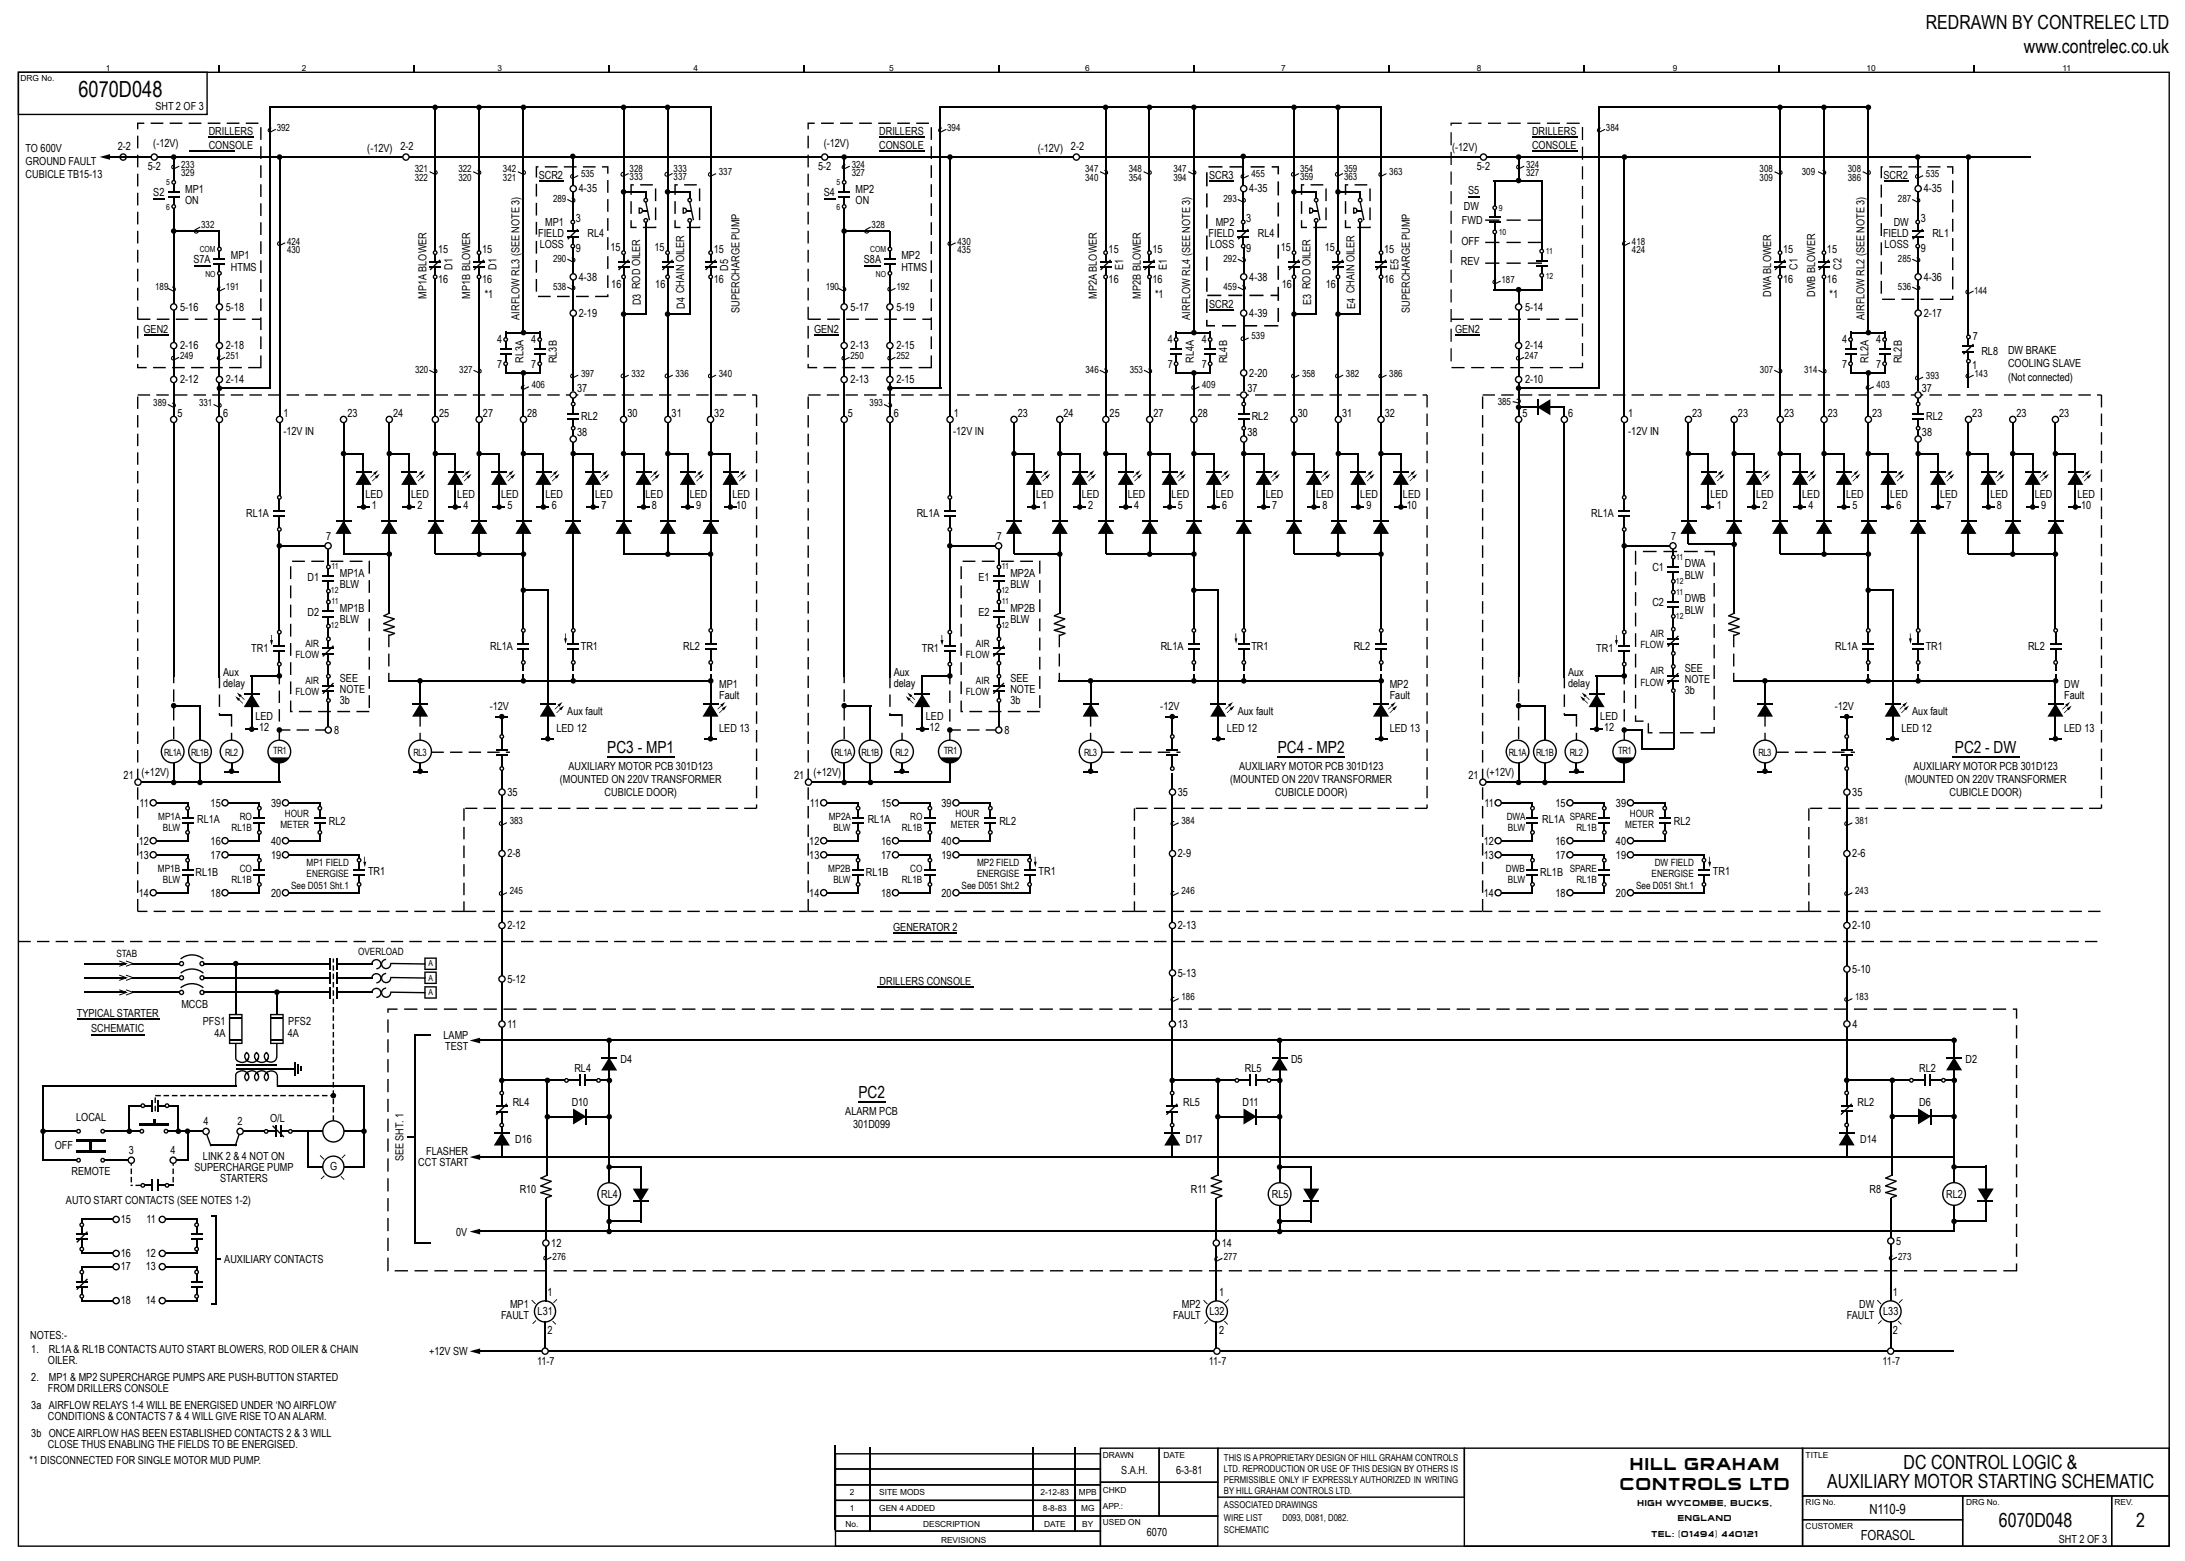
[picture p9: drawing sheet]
<svg xmlns="http://www.w3.org/2000/svg" width="393mm" height="281mm" viewBox="0 0 393 281" stroke-linecap="round" stroke-linejoin="round" font-family="sans-serif">
<defs><g id="words">
<text font-size="4" x="14.1" y="17.5">6070D048</text>
<g font-size="3.5">
<text x="346.5" y="5.3">REDRAWN BY CONTRELEC LTD</text>
<text x="364.1" y="9.5">www.contrelec.co.uk</text>
<text x="328.7" y="267.9">AUXILIARY MOTOR STARTING SCHEMATIC</text>
<text x="342.5" y="264.4">DC CONTROL LOGIC &amp;</text>
<text x="359.7" y="274.9">6070D048</text>
<text x="384.3" y="274.9">2</text>
</g>
<g font-size="3">
<text x="109.3" y="135.6">PC3 - MP1</text>
<text x="229.9" y="135.6">PC4 - MP2</text>
<text x="351.7" y="135.6">PC2 - DW</text>
<text x="154.4" y="197.7">PC2</text>
<text x="291.5" y="268.2">CONTROLS LTD</text>
<text x="293.3" y="264.6">HILL GRAHAM</text>
</g>
<g font-size="2.5">
<text x="336.4" y="272.5">N110-9</text>
<text x="334.8" y="277.2">FORASOL</text>
</g>
<g font-size="2">
<text x="28" y="19.9">SHT 2 OF 3</text>
<text x="4.6" y="27.3">TO 600V</text>
<text x="4.6" y="29.7">GROUND FAULT</text>
<text x="21.2" y="27">2-2</text>
<text x="27.6" y="26.5">(-12V)</text>
<text x="37.6" y="24.3">DRILLERS</text>
<text x="37.6" y="26.8">CONSOLE</text>
<text x="66.1" y="27.3">(-12V)</text>
<text x="72.1" y="27">2-2</text>
<text x="148.2" y="26.5">(-12V)</text>
<text x="158.2" y="24.3">DRILLERS</text>
<text x="158.2" y="26.8">CONSOLE</text>
<text x="186.7" y="27.3">(-12V)</text>
<text x="192.7" y="27">2-2</text>
<text x="261.3" y="27.3">(-12V)</text>
<text x="275.7" y="24.3">DRILLERS</text>
<text x="275.7" y="26.8">CONSOLE</text>
<text x="4.6" y="32.1">CUBICLE TB15-13</text>
<text x="26.6" y="30.7">5-2</text>
<text x="27.6" y="35.3">S2</text>
<text x="33.3" y="34.7">MP1</text>
<text x="96.9" y="32.1">SCR2</text>
<text x="104.2" y="34.6">4-35</text>
<text x="147.2" y="30.7">5-2</text>
<text x="148.2" y="35.3">S4</text>
<text x="154" y="34.7">MP2</text>
<text x="217.6" y="32.1">SCR3</text>
<text x="224.8" y="34.6">4-35</text>
<text x="264.1" y="34.9">S5</text>
<text x="265.7" y="30.7">5-2</text>
<text x="338.9" y="32.1">SCR2</text>
<text x="346.1" y="34.6">4-35</text>
<text x="33.3" y="36.7">ON</text>
<text x="98.1" y="40.6">MP1</text>
<text x="103.6" y="40">3</text>
<text x="154" y="36.7">ON</text>
<text x="218.7" y="40.6">MP2</text>
<text x="224.2" y="40">3</text>
<text x="263" y="40.4">FWD</text>
<text x="263.4" y="37.8">DW</text>
<text x="340.7" y="40.6">DW</text>
<text x="345.6" y="40">3</text>
<text x="34.8" y="47.4">S7A</text>
<text x="41.5" y="46.7">MP1</text>
<text x="78.8" y="45.5">15</text>
<text x="86.7" y="45.5">15</text>
<text x="96.8" y="42.6">FIELD</text>
<text x="97.1" y="44.6">LOSS</text>
<text x="103.6" y="45.4">9</text>
<text x="105.7" y="42.6">RL4</text>
<text x="109.8" y="45.2">15</text>
<text x="117.7" y="45.2">15</text>
<text x="128.4" y="45.5">15</text>
<text x="155.4" y="47.4">S8A</text>
<text x="162.2" y="46.7">MP2</text>
<text x="199.5" y="45.5">15</text>
<text x="207.4" y="45.5">15</text>
<text x="217.5" y="42.6">FIELD</text>
<text x="217.7" y="44.6">LOSS</text>
<text x="224.2" y="45.4">9</text>
<text x="226.3" y="42.6">RL4</text>
<text x="230.5" y="45.2">15</text>
<text x="238.4" y="45.2">15</text>
<text x="249" y="45.5">15</text>
<text x="262.9" y="47.7">REV</text>
<text x="263" y="44.2">OFF</text>
<text x="320.8" y="45.5">15</text>
<text x="328.7" y="45.5">15</text>
<text x="338.8" y="42.6">FIELD</text>
<text x="339.1" y="44.6">LOSS</text>
<text x="345.6" y="45.4">9</text>
<text x="347.7" y="42.6">RL1</text>
<text x="41.5" y="48.7">HTMS</text>
<text x="76.7" y="53.7" transform="rotate(-90 76.7 53.7)">MP1A BLOWER</text>
<text x="78.8" y="50.9">16</text>
<text x="81.4" y="48.6" transform="rotate(-90 81.4 48.6)">D1</text>
<text x="84.6" y="53.8" transform="rotate(-90 84.6 53.8)">MP1B BLOWER</text>
<text x="86.7" y="50.9">16</text>
<text x="87.2" y="53.7">*1</text>
<text x="89.3" y="48.6" transform="rotate(-90 89.3 48.6)">D1</text>
<text x="104.2" y="50.5">4-38</text>
<text x="110" y="51.8">16</text>
<text x="117.9" y="51.8">16</text>
<text x="128.4" y="50.9">16</text>
<text x="131" y="48.7" transform="rotate(-90 131 48.7)">D5</text>
<text x="162.2" y="48.7">HTMS</text>
<text x="197.3" y="53.7" transform="rotate(-90 197.3 53.7)">MP2A BLOWER</text>
<text x="199.5" y="50.9">16</text>
<text x="202.1" y="48.5" transform="rotate(-90 202.1 48.5)">E1</text>
<text x="205.2" y="53.8" transform="rotate(-90 205.2 53.8)">MP2B BLOWER</text>
<text x="207.4" y="50.9">16</text>
<text x="207.8" y="53.7">*1</text>
<text x="210" y="48.5" transform="rotate(-90 210 48.5)">E1</text>
<text x="224.8" y="50.5">4-38</text>
<text x="230.6" y="51.8">16</text>
<text x="238.5" y="51.8">16</text>
<text x="249" y="50.9">16</text>
<text x="251.6" y="48.7" transform="rotate(-90 251.6 48.7)">E5</text>
<text x="318.7" y="53.4" transform="rotate(-90 318.7 53.4)">DWA BLOWER</text>
<text x="320.8" y="50.9">16</text>
<text x="323.4" y="48.6" transform="rotate(-90 323.4 48.6)">C1</text>
<text x="326.6" y="53.5" transform="rotate(-90 326.6 53.5)">DWB BLOWER</text>
<text x="328.7" y="50.9">16</text>
<text x="329.2" y="53.7">*1</text>
<text x="331.3" y="48.6" transform="rotate(-90 331.3 48.6)">C2</text>
<text x="346.1" y="50.5">4-36</text>
<text x="32.4" y="55.9">5-16</text>
<text x="40.6" y="55.9">5-18</text>
<text x="93.5" y="57.5" transform="rotate(-90 93.5 57.5)">AIRFLOW RL3 (SEE NOTE 3)</text>
<text x="104.2" y="57">2-19</text>
<text x="115.3" y="54.9" transform="rotate(-90 115.3 54.9)">D3 ROD OILER</text>
<text x="123.2" y="55.6" transform="rotate(-90 123.2 55.6)">D4 CHAIN OILER</text>
<text x="133" y="56.3" transform="rotate(-90 133 56.3)">SUPERCHARGE PUMP</text>
<text x="153.1" y="55.9">5-17</text>
<text x="161.3" y="55.9">5-19</text>
<text x="214.1" y="57.5" transform="rotate(-90 214.1 57.5)">AIRFLOW RL4 (SEE NOTE 3)</text>
<text x="217.6" y="55.5">SCR2</text>
<text x="224.8" y="57">4-39</text>
<text x="235.9" y="54.9" transform="rotate(-90 235.9 54.9)">E3 ROD OILER</text>
<text x="243.8" y="55.6" transform="rotate(-90 243.8 55.6)">E4 CHAIN OILER</text>
<text x="253.7" y="56.3" transform="rotate(-90 253.7 56.3)">SUPERCHARGE PUMP</text>
<text x="274.4" y="55.9">5-14</text>
<text x="335.5" y="57.5" transform="rotate(-90 335.5 57.5)">AIRFLOW RL2 (SEE NOTE 3)</text>
<text x="346.1" y="57">2-17</text>
<text x="25.8" y="60">GEN2</text>
<text x="32.4" y="62.9">2-16</text>
<text x="40.6" y="62.9">2-18</text>
<text x="89.5" y="61.7">4</text>
<text x="94.2" y="65.3" transform="rotate(-90 94.2 65.3)">RL3A</text>
<text x="95.6" y="61.7">4</text>
<text x="100.2" y="65.4" transform="rotate(-90 100.2 65.4)">RL3B</text>
<text x="146.5" y="60">GEN2</text>
<text x="153.1" y="62.9">2-13</text>
<text x="161.3" y="62.9">2-15</text>
<text x="210.1" y="61.7">4</text>
<text x="214.8" y="65.3" transform="rotate(-90 214.8 65.3)">RL4A</text>
<text x="216.2" y="61.7">4</text>
<text x="220.8" y="65.4" transform="rotate(-90 220.8 65.4)">RL4B</text>
<text x="261.8" y="60">GEN2</text>
<text x="274.4" y="62.9">2-14</text>
<text x="331.5" y="61.7">4</text>
<text x="336.2" y="65.3" transform="rotate(-90 336.2 65.3)">RL2A</text>
<text x="337.6" y="61.7">4</text>
<text x="342.2" y="65.4" transform="rotate(-90 342.2 65.4)">RL2B</text>
<text x="355" y="61.1">7</text>
<text x="356.5" y="63.8">RL8</text>
<text x="361.3" y="63.7">DW BRAKE</text>
<text x="32.4" y="69">2-12</text>
<text x="40.6" y="69">2-14</text>
<text x="89.5" y="66.2">7</text>
<text x="95.6" y="66.2">7</text>
<text x="103.8" y="70.6">37</text>
<text x="153.1" y="69">2-13</text>
<text x="161.3" y="69">2-15</text>
<text x="210.1" y="66.2">7</text>
<text x="216.2" y="66.2">7</text>
<text x="224.5" y="70.6">37</text>
<text x="224.8" y="67.8">2-20</text>
<text x="274.4" y="69">2-10</text>
<text x="331.5" y="66.2">7</text>
<text x="337.6" y="66.2">7</text>
<text x="345.8" y="70.6">37</text>
<text x="354.9" y="66.4">1</text>
<text x="361.3" y="66.1">COOLING SLAVE</text>
<text x="361.3" y="68.5">(Not connected)</text>
<text x="31.9" y="75">5</text>
<text x="40.2" y="75">6</text>
<text x="51" y="75">1</text>
<text x="62.5" y="75">23</text>
<text x="70.7" y="75">24</text>
<text x="79" y="75">25</text>
<text x="86.9" y="75">27</text>
<text x="94.9" y="75">28</text>
<text x="104.6" y="75.6">RL2</text>
<text x="112.9" y="75">30</text>
<text x="120.9" y="75">31</text>
<text x="128.5" y="75">32</text>
<text x="152.6" y="75">5</text>
<text x="160.8" y="75">6</text>
<text x="171.6" y="75">1</text>
<text x="183.1" y="75">23</text>
<text x="191.4" y="75">24</text>
<text x="199.7" y="75">25</text>
<text x="207.5" y="75">27</text>
<text x="215.5" y="75">28</text>
<text x="225.2" y="75.6">RL2</text>
<text x="233.5" y="75">30</text>
<text x="241.5" y="75">31</text>
<text x="249.2" y="75">32</text>
<text x="273.9" y="75">5</text>
<text x="282.2" y="75">6</text>
<text x="293" y="75">1</text>
<text x="304.5" y="75">23</text>
<text x="312.7" y="75">23</text>
<text x="321" y="75">23</text>
<text x="328.9" y="75">23</text>
<text x="336.9" y="75">23</text>
<text x="346.6" y="75.6">RL2</text>
<text x="354.9" y="75">23</text>
<text x="362.8" y="75">23</text>
<text x="370.5" y="75">23</text>
<text x="51" y="78.2">-12V IN</text>
<text x="103.8" y="78.6">38</text>
<text x="171.5" y="78.2">-12V IN</text>
<text x="224.5" y="78.6">38</text>
<text x="293" y="78.2">-12V IN</text>
<text x="345.8" y="78.6">38</text>
<text x="65.8" y="89.6">LED</text>
<text x="74" y="89.6">LED</text>
<text x="82.3" y="89.6">LED</text>
<text x="90.2" y="89.6">LED</text>
<text x="98.1" y="89.6">LED</text>
<text x="107.1" y="89.6">LED</text>
<text x="116.2" y="89.6">LED</text>
<text x="124.1" y="89.6">LED</text>
<text x="131.8" y="89.6">LED</text>
<text x="186.4" y="89.6">LED</text>
<text x="194.6" y="89.6">LED</text>
<text x="202.9" y="89.6">LED</text>
<text x="210.8" y="89.6">LED</text>
<text x="218.8" y="89.6">LED</text>
<text x="227.7" y="89.6">LED</text>
<text x="236.8" y="89.6">LED</text>
<text x="244.8" y="89.6">LED</text>
<text x="252.4" y="89.6">LED</text>
<text x="307.8" y="89.6">LED</text>
<text x="316" y="89.6">LED</text>
<text x="324.3" y="89.6">LED</text>
<text x="332.2" y="89.6">LED</text>
<text x="340.1" y="89.6">LED</text>
<text x="349.1" y="89.6">LED</text>
<text x="358.1" y="89.6">LED</text>
<text x="366.1" y="89.6">LED</text>
<text x="373.8" y="89.6">LED</text>
<text x="44.3" y="93.1">RL1A</text>
<text x="66.9" y="91.6">1</text>
<text x="75.1" y="91.6">2</text>
<text x="83.4" y="91.6">4</text>
<text x="91.3" y="91.6">5</text>
<text x="99.3" y="91.6">6</text>
<text x="108.2" y="91.6">7</text>
<text x="117.3" y="91.6">8</text>
<text x="125.3" y="91.6">9</text>
<text x="132.5" y="91.6">10</text>
<text x="164.9" y="93.1">RL1A</text>
<text x="187.5" y="91.6">1</text>
<text x="195.8" y="91.6">2</text>
<text x="204.1" y="91.6">4</text>
<text x="212" y="91.6">5</text>
<text x="219.9" y="91.6">6</text>
<text x="228.9" y="91.6">7</text>
<text x="237.9" y="91.6">8</text>
<text x="245.9" y="91.6">9</text>
<text x="253.1" y="91.6">10</text>
<text x="286.3" y="93.1">RL1A</text>
<text x="308.9" y="91.6">1</text>
<text x="317.1" y="91.6">2</text>
<text x="325.4" y="91.6">4</text>
<text x="333.3" y="91.6">5</text>
<text x="341.3" y="91.6">6</text>
<text x="350.2" y="91.6">7</text>
<text x="359.3" y="91.6">8</text>
<text x="367.2" y="91.6">9</text>
<text x="374.5" y="91.6">10</text>
<text x="58.7" y="97.2">7</text>
<text x="179.4" y="97.2">7</text>
<text x="300.7" y="97.2">7</text>
<text x="55.3" y="104.6">D1</text>
<text x="61.2" y="103.9">MP1A</text>
<text x="61.2" y="105.9">BLW</text>
<text x="176.1" y="104.6">E1</text>
<text x="181.8" y="103.9">MP2A</text>
<text x="181.8" y="105.9">BLW</text>
<text x="297.3" y="102.8">C1</text>
<text x="303.1" y="102.1">DWA</text>
<text x="303.1" y="104.1">BLW</text>
<text x="55.3" y="110.9">D2</text>
<text x="61.2" y="110.2">MP1B</text>
<text x="61.2" y="112.2">BLW</text>
<text x="176.1" y="110.9">E2</text>
<text x="181.8" y="110.2">MP2B</text>
<text x="181.8" y="112.2">BLW</text>
<text x="297.3" y="109.1">C2</text>
<text x="303.1" y="108.4">DWB</text>
<text x="303.1" y="110.4">BLW</text>
<text x="45.2" y="117.4">TR1</text>
<text x="88.2" y="117.1">RL1A</text>
<text x="104.5" y="117">TR1</text>
<text x="122.9" y="117.1">RL2</text>
<text x="165.9" y="117.4">TR1</text>
<text x="208.8" y="117.1">RL1A</text>
<text x="225.2" y="117">TR1</text>
<text x="243.6" y="117.1">RL2</text>
<text x="287.2" y="117.4">TR1</text>
<text x="330.2" y="117.1">RL1A</text>
<text x="346.5" y="117">TR1</text>
<text x="364.9" y="117.1">RL2</text>
<text x="40.2" y="121.7">Aux</text>
<text x="40.2" y="123.7">delay</text>
<text x="61.2" y="122.7">SEE</text>
<text x="61.2" y="124.7">NOTE</text>
<text x="129.4" y="123.8">MP1</text>
<text x="129.4" y="125.8">Fault</text>
<text x="160.8" y="121.7">Aux</text>
<text x="160.8" y="123.7">delay</text>
<text x="181.8" y="122.7">SEE</text>
<text x="181.8" y="124.7">NOTE</text>
<text x="250.1" y="123.8">MP2</text>
<text x="250.1" y="125.8">Fault</text>
<text x="282.2" y="121.7">Aux</text>
<text x="282.2" y="123.7">delay</text>
<text x="303.1" y="120.9">SEE</text>
<text x="303.1" y="122.9">NOTE</text>
<text x="303.1" y="124.9">3b</text>
<text x="371.4" y="123.8">DW</text>
<text x="371.4" y="125.8">Fault</text>
<text x="45.9" y="129.6">LED</text>
<text x="46.6" y="131.6">12</text>
<text x="61.2" y="126.7">3b</text>
<text x="88.1" y="127.8">-12V</text>
<text x="100.1" y="131.7">LED 12</text>
<text x="102.1" y="128.8">Aux fault</text>
<text x="129.4" y="131.7">LED 13</text>
<text x="166.6" y="129.6">LED</text>
<text x="167.3" y="131.6">12</text>
<text x="181.8" y="126.7">3b</text>
<text x="208.8" y="127.8">-12V</text>
<text x="220.8" y="131.7">LED 12</text>
<text x="222.7" y="128.8">Aux fault</text>
<text x="250.1" y="131.7">LED 13</text>
<text x="287.9" y="129.6">LED</text>
<text x="288.6" y="131.6">12</text>
<text x="330.1" y="127.8">-12V</text>
<text x="342.1" y="131.7">LED 12</text>
<text x="344.1" y="128.8">Aux fault</text>
<text x="371.4" y="131.7">LED 13</text>
<text x="60.1" y="132.1">8</text>
<text x="180.8" y="132.1">8</text>
<text x="22.2" y="140.2">21</text>
<text x="25.5" y="139.7">(+12V)</text>
<text x="91.3" y="143.3">35</text>
<text x="100.7" y="140.9">(MOUNTED ON 220V TRANSFORMER</text>
<text x="102.3" y="138.5">AUXILIARY MOTOR PCB 301D123</text>
<text x="108.8" y="143.3">CUBICLE DOOR)</text>
<text x="142.9" y="140.2">21</text>
<text x="146.4" y="139.7">(+12V)</text>
<text x="211.9" y="143.3">35</text>
<text x="221.4" y="140.9">(MOUNTED ON 220V TRANSFORMER</text>
<text x="222.9" y="138.5">AUXILIARY MOTOR PCB 301D123</text>
<text x="229.4" y="143.3">CUBICLE DOOR)</text>
<text x="264.2" y="140.2">21</text>
<text x="267.5" y="139.7">(+12V)</text>
<text x="333.3" y="143.3">35</text>
<text x="342.7" y="140.9">(MOUNTED ON 220V TRANSFORMER</text>
<text x="344.3" y="138.5">AUXILIARY MOTOR PCB 301D123</text>
<text x="350.8" y="143.3">CUBICLE DOOR)</text>
<text x="25.1" y="145.2">11</text>
<text x="35.5" y="148.2">RL1A</text>
<text x="37.9" y="145.2">15</text>
<text x="48.8" y="145.2">39</text>
<text x="59.2" y="148.4">RL2</text>
<text x="145.7" y="145.2">11</text>
<text x="156.1" y="148.2">RL1A</text>
<text x="158.5" y="145.2">15</text>
<text x="169.4" y="145.2">39</text>
<text x="179.8" y="148.4">RL2</text>
<text x="267.1" y="145.2">11</text>
<text x="277.5" y="148.2">RL1A</text>
<text x="279.9" y="145.2">15</text>
<text x="290.8" y="145.2">39</text>
<text x="301.2" y="148.4">RL2</text>
<text x="25" y="152">12</text>
<text x="25" y="154.5">13</text>
<text x="37.9" y="152">16</text>
<text x="37.9" y="154.5">17</text>
<text x="48.8" y="152">40</text>
<text x="48.8" y="154.5">19</text>
<text x="91.3" y="154.3">2-8</text>
<text x="145.6" y="152">12</text>
<text x="145.6" y="154.5">13</text>
<text x="158.5" y="152">16</text>
<text x="158.5" y="154.5">17</text>
<text x="169.4" y="152">40</text>
<text x="169.4" y="154.5">19</text>
<text x="211.9" y="154.3">2-9</text>
<text x="267" y="152">12</text>
<text x="267" y="154.5">13</text>
<text x="279.9" y="152">16</text>
<text x="279.9" y="154.5">17</text>
<text x="290.8" y="152">40</text>
<text x="290.8" y="154.5">19</text>
<text x="333.3" y="154.3">2-6</text>
<text x="25" y="161.4">14</text>
<text x="35.2" y="157.8">RL1B</text>
<text x="37.9" y="161.4">18</text>
<text x="48.8" y="161.4">20</text>
<text x="66.2" y="157.6">TR1</text>
<text x="145.6" y="161.4">14</text>
<text x="155.8" y="157.8">RL1B</text>
<text x="158.5" y="161.4">18</text>
<text x="169.4" y="161.4">20</text>
<text x="186.9" y="157.6">TR1</text>
<text x="267" y="161.4">14</text>
<text x="277.2" y="157.8">RL1B</text>
<text x="279.9" y="161.4">18</text>
<text x="290.8" y="161.4">20</text>
<text x="308.2" y="157.6">TR1</text>
<text x="91.3" y="167.3">2-12</text>
<text x="160.7" y="167.6">GENERATOR 2</text>
<text x="211.9" y="167.3">2-13</text>
<text x="333.3" y="167.3">2-10</text>
<text x="91.3" y="176.9">5-12</text>
<text x="158.3" y="177.4">DRILLERS CONSOLE</text>
<text x="211.9" y="175.8">5-13</text>
<text x="333.3" y="175.1">5-10</text>
<text x="13.8" y="183.1">TYPICAL STARTER</text>
<text x="16.4" y="185.8">SCHEMATIC</text>
<text x="32.6" y="181.5">MCCB</text>
<text x="36.5" y="184.4">PFS1</text>
<text x="51.9" y="184.4">PFS2</text>
<text x="91.3" y="185">11</text>
<text x="211.9" y="185">13</text>
<text x="333.3" y="185">4</text>
<text x="38.6" y="186.7">4A</text>
<text x="51.8" y="186.7">4A</text>
<text x="79.8" y="187">LAMP</text>
<text x="80.1" y="189">TEST</text>
<text x="111.7" y="191.3">D4</text>
<text x="232.3" y="191.3">D5</text>
<text x="353.7" y="191.3">D2</text>
<text x="103.4" y="193">RL4</text>
<text x="224" y="193">RL5</text>
<text x="345.3" y="193">RL2</text>
<text x="13.7" y="201.7">LOCAL</text>
<text x="36.6" y="202.5">4</text>
<text x="42.7" y="202.5">2</text>
<text x="48.6" y="201.9">O/L</text>
<text x="92.3" y="199.2">RL4</text>
<text x="102.9" y="199">D10</text>
<text x="152.1" y="200.6">ALARM PCB</text>
<text x="153.5" y="203">301D099</text>
<text x="212.9" y="199.2">RL5</text>
<text x="223.6" y="199">D11</text>
<text x="334.3" y="199.1">RL2</text>
<text x="345.3" y="199">D6</text>
<text x="9.9" y="206.8">OFF</text>
<text x="23.2" y="207.7">3</text>
<text x="30.7" y="207.7">4</text>
<text x="36.5" y="208.8">LINK 2 &amp; 4 NOT ON</text>
<text x="72.6" y="209.1" transform="rotate(-90 72.6 209.1)">SEE SHT. 1</text>
<text x="75.3" y="209.8">CCT START</text>
<text x="76.7" y="207.8">FLASHER</text>
<text x="92.7" y="205.7">D16</text>
<text x="213.3" y="205.7">D17</text>
<text x="334.7" y="205.7">D14</text>
<text x="12.9" y="211.5">REMOTE</text>
<text x="35" y="210.8">SUPERCHARGE PUMP</text>
<text x="39.6" y="212.8">STARTERS</text>
<text x="59.4" y="210.6">G</text>
<text x="93.5" y="214.7">R10</text>
<text x="108.2" y="215.7">RL4</text>
<text x="214.3" y="214.7">R11</text>
<text x="228.8" y="215.7">RL5</text>
<text x="336.4" y="214.7">R8</text>
<text x="350.2" y="215.6">RL2</text>
<text x="11.9" y="216.8">AUTO START CONTACTS (SEE NOTES 1-2)</text>
<text x="21.7" y="220.2">15</text>
<text x="26.4" y="220.2">11</text>
<text x="21.7" y="226.3">16</text>
<text x="26.3" y="226.3">12</text>
<text x="40.4" y="227.3">AUXILIARY CONTACTS</text>
<text x="82.1" y="222.4">0V</text>
<text x="99.2" y="224.4">12</text>
<text x="219.8" y="224.4">14</text>
<text x="341.2" y="224">5</text>
<text x="21.7" y="228.7">17</text>
<text x="26.3" y="228.7">13</text>
<text x="98.5" y="233.3">1</text>
<text x="219.4" y="233.3">1</text>
<text x="340.6" y="233.3">1</text>
<text x="21.7" y="234.8">18</text>
<text x="26.3" y="234.8">14</text>
<text x="90.2" y="237.4">FAULT</text>
<text x="91.8" y="235.4">MP1</text>
<text x="96.7" y="236.7">L31</text>
<text x="211.1" y="237.4">FAULT</text>
<text x="212.7" y="235.4">MP2</text>
<text x="217.6" y="236.7">L32</text>
<text x="332.3" y="237.4">FAULT</text>
<text x="334.5" y="235.4">DW</text>
<text x="338.8" y="236.7">L33</text>
<text x="5.4" y="241.1">NOTES:-</text>
<text x="5.6" y="243.6">1.</text>
<text x="8.6" y="245.6">OILER.</text>
<text x="8.8" y="243.6">RL1A &amp; RL1B CONTACTS AUTO START BLOWERS, ROD OILER &amp; CHAIN</text>
<text x="77.2" y="244">+12V SW</text>
<text x="96.6" y="245.7">11-7</text>
<text x="98.5" y="240.1">2</text>
<text x="217.5" y="245.7">11-7</text>
<text x="219.4" y="240.1">2</text>
<text x="338.7" y="245.7">11-7</text>
<text x="340.6" y="240.1">2</text>
<text x="5.6" y="248.6">2.</text>
<text x="8.6" y="250.6">FROM DRILLERS CONSOLE</text>
<text x="8.8" y="248.6">MP1 &amp; MP2 SUPERCHARGE PUMPS ARE PUSH-BUTTON STARTED</text>
<text x="5.6" y="253.6">3a AIRFLOW RELAYS 1-4 WILL BE ENERGISED UNDER ‘NO AIRFLOW’</text>
<text x="8.6" y="255.6">CONDITIONS &amp; CONTACTS 7 &amp; 4 WILL GIVE RISE TO AN ALARM.</text>
<text x="5.3" y="263.6">*1 DISCONNECTED FOR SINGLE MOTOR MUD PUMP.</text>
<text x="5.6" y="258.6">3b ONCE AIRFLOW HAS BEEN ESTABLISHED CONTACTS 2 &amp; 3 WILL</text>
<text x="8.6" y="260.6">CLOSE THUS ENABLING THE FIELDS TO BE ENERGISED.</text>
<text x="201.8" y="265.2">S.A.H.</text>
<text x="211.6" y="265.2">6-3-81</text>
<text x="206.4" y="276.5">6070</text>
<text x="370.4" y="277.7">SHT 2 OF 3</text>
</g>
<g font-size="1.8">
<text x="53.2" y="118.5">FLOW</text>
<text x="55" y="116.5">AIR</text>
<text x="173.8" y="118.5">FLOW</text>
<text x="175.6" y="116.5">AIR</text>
<text x="295.1" y="116.7">FLOW</text>
<text x="297" y="114.7">AIR</text>
<text x="53.2" y="125.2">FLOW</text>
<text x="55" y="123.2">AIR</text>
<text x="173.8" y="125.2">FLOW</text>
<text x="175.6" y="123.2">AIR</text>
<text x="295.1" y="123.4">FLOW</text>
<text x="297" y="121.4">AIR</text>
<text x="29.5" y="136">RL1A</text>
<text x="34.4" y="136">RL1B</text>
<text x="40.5" y="136">RL2</text>
<text x="49.2" y="135.7">TR1</text>
<text x="74.4" y="136">RL3</text>
<text x="150.2" y="136">RL1A</text>
<text x="155" y="136">RL1B</text>
<text x="161.1" y="136">RL2</text>
<text x="169.8" y="135.7">TR1</text>
<text x="195.1" y="136">RL3</text>
<text x="271.5" y="136">RL1A</text>
<text x="276.4" y="136">RL1B</text>
<text x="282.5" y="136">RL2</text>
<text x="291.2" y="135.7">TR1</text>
<text x="316.4" y="136">RL3</text>
<text x="28.5" y="147.6">MP1A</text>
<text x="29.3" y="149.6">BLW</text>
<text x="41.6" y="149.6">RL1B</text>
<text x="43.1" y="147.6">RO</text>
<text x="50.4" y="149.1">METER</text>
<text x="51.3" y="147.1">HOUR</text>
<text x="149.1" y="147.6">MP2A</text>
<text x="150" y="149.6">BLW</text>
<text x="162.3" y="149.6">RL1B</text>
<text x="163.8" y="147.6">RO</text>
<text x="171.1" y="149.1">METER</text>
<text x="171.9" y="147.1">HOUR</text>
<text x="271.1" y="147.6">DWA</text>
<text x="271.3" y="149.6">BLW</text>
<text x="282.4" y="147.6">SPARE</text>
<text x="283.6" y="149.6">RL1B</text>
<text x="292.4" y="149.1">METER</text>
<text x="293.3" y="147.1">HOUR</text>
<text x="55.2" y="155.8">MP1 FIELD</text>
<text x="175.8" y="155.8">MP2 FIELD</text>
<text x="297.7" y="155.8">DW FIELD</text>
<text x="28.4" y="156.9">MP1B</text>
<text x="29.3" y="158.9">BLW</text>
<text x="41.6" y="158.9">RL1B</text>
<text x="43.1" y="156.9">CO</text>
<text x="52.4" y="160">See D051 Sht.1</text>
<text x="55.2" y="157.8">ENERGISE</text>
<text x="149" y="156.9">MP2B</text>
<text x="150" y="158.9">BLW</text>
<text x="162.3" y="158.9">RL1B</text>
<text x="163.8" y="156.9">CO</text>
<text x="173" y="160">See D051 Sht.2</text>
<text x="175.8" y="157.8">ENERGISE</text>
<text x="271" y="156.9">DWB</text>
<text x="271.3" y="158.9">BLW</text>
<text x="282.4" y="156.9">SPARE</text>
<text x="283.6" y="158.9">RL1B</text>
<text x="294.4" y="160">See D051 Sht.1</text>
<text x="297.2" y="157.8">ENERGISE</text>
<text x="20.9" y="172.3">STAB</text>
<text x="64.4" y="171.9">OVERLOAD</text>
</g>
<g font-size="1.7">
<text x="49.8" y="23.6">392</text>
<text x="170.4" y="23.6">394</text>
<text x="289" y="23.6">384</text>
<text x="32.6" y="30.2">233</text>
<text x="32.6" y="31.7">329</text>
<text x="74.6" y="31">321</text>
<text x="74.6" y="32.5">322</text>
<text x="82.5" y="31">322</text>
<text x="82.5" y="32.5">320</text>
<text x="90.5" y="31">342</text>
<text x="90.5" y="32.5">321</text>
<text x="104.5" y="31.9">535</text>
<text x="113.3" y="30.9">328</text>
<text x="113.3" y="32.4">333</text>
<text x="121.2" y="30.9">333</text>
<text x="121.2" y="32.4">337</text>
<text x="129.3" y="31.5">337</text>
<text x="153.2" y="30.2">324</text>
<text x="153.2" y="31.7">327</text>
<text x="195.3" y="31">347</text>
<text x="195.3" y="32.5">340</text>
<text x="203.1" y="31">348</text>
<text x="203.1" y="32.5">354</text>
<text x="211.1" y="31">347</text>
<text x="211.1" y="32.5">394</text>
<text x="225.2" y="31.9">455</text>
<text x="233.9" y="30.9">354</text>
<text x="233.9" y="32.4">359</text>
<text x="241.8" y="30.9">359</text>
<text x="241.8" y="32.4">363</text>
<text x="250" y="31.5">363</text>
<text x="274.6" y="30.2">324</text>
<text x="274.6" y="31.7">327</text>
<text x="316.6" y="31">308</text>
<text x="316.6" y="32.5">309</text>
<text x="324.2" y="31.5">309</text>
<text x="332.5" y="31">308</text>
<text x="332.5" y="32.5">386</text>
<text x="346.5" y="31.9">535</text>
<text x="36.2" y="41">332</text>
<text x="99.5" y="36.4">289</text>
<text x="156.8" y="41">328</text>
<text x="220.1" y="36.4">293</text>
<text x="341.5" y="36.4">287</text>
<text x="51.7" y="44">424</text>
<text x="51.7" y="45.5">430</text>
<text x="99.5" y="47.1">290</text>
<text x="172.3" y="44">430</text>
<text x="172.3" y="45.5">435</text>
<text x="220.1" y="47.1">292</text>
<text x="293.6" y="44">418</text>
<text x="293.6" y="45.5">424</text>
<text x="341.5" y="47.1">285</text>
<text x="27.9" y="52.2">189</text>
<text x="40.7" y="52.2">191</text>
<text x="99.5" y="52.1">538</text>
<text x="148.6" y="52.2">190</text>
<text x="161.3" y="52.2">192</text>
<text x="220.1" y="52.1">459</text>
<text x="270.2" y="50.9">187</text>
<text x="341.5" y="52.1">536</text>
<text x="355.2" y="52.9">144</text>
<text x="32.4" y="64.7">249</text>
<text x="40.7" y="64.7">251</text>
<text x="153" y="64.7">250</text>
<text x="161.3" y="64.7">252</text>
<text x="225.2" y="61.1">539</text>
<text x="274.4" y="64.7">247</text>
<text x="74.7" y="67.1">320</text>
<text x="82.6" y="67.1">327</text>
<text x="95.7" y="69.9">406</text>
<text x="104.5" y="67.8">397</text>
<text x="113.6" y="67.8">332</text>
<text x="121.6" y="67.8">336</text>
<text x="129.3" y="67.8">340</text>
<text x="195.3" y="67.1">346</text>
<text x="203.3" y="67.1">353</text>
<text x="216.3" y="69.9">409</text>
<text x="234.3" y="67.8">358</text>
<text x="242.2" y="67.8">382</text>
<text x="250" y="67.8">386</text>
<text x="316.7" y="67.1">307</text>
<text x="324.6" y="67.1">314</text>
<text x="337.7" y="69.9">403</text>
<text x="346.5" y="68.1">393</text>
<text x="355.3" y="67.8">143</text>
<text x="27.6" y="73.1">389</text>
<text x="35.8" y="73.1">331</text>
<text x="156.5" y="73.1">393</text>
<text x="269.5" y="72.9">385</text>
<text x="91.7" y="148.3">383</text>
<text x="212.6" y="148.4">384</text>
<text x="333.8" y="148.4">381</text>
<text x="91.7" y="160.9">245</text>
<text x="212.6" y="161">246</text>
<text x="333.8" y="161">243</text>
<text x="212.6" y="180">186</text>
<text x="333.8" y="180">183</text>
<text x="99.4" y="226.8">276</text>
<text x="220.2" y="226.8">277</text>
<text x="341.5" y="226.8">273</text>
<text x="220.2" y="262.9">THIS IS A PROPRIETARY DESIGN OF HILL GRAHAM CONTROLS</text>
<text x="220.2" y="264.9">LTD. REPRODUCTION OR USE OF THIS DESIGN BY OTHERS IS</text>
<text x="220.2" y="266.9">PERMISSIBLE ONLY IF EXPRESSLY AUTHORIZED IN WRITING</text>
<text x="220.2" y="268.9">BY HILL GRAHAM CONTROLS LTD.</text>
<text x="220.2" y="273.7">WIRE LIST</text>
<text x="220.2" y="275.9">SCHEMATIC</text>
<text x="220.2" y="271.5">ASSOCIATED DRAWINGS</text>
<text x="230.7" y="273.7">D093, D081, D082.</text>
</g>
<g font-size="1.5">
<text x="3.7" y="14.6">DRG No.</text>
<text x="19" y="12.7">1</text>
<text x="54.3" y="12.7">2</text>
<text x="89.5" y="12.7">3</text>
<text x="124.8" y="12.7">4</text>
<text x="160" y="12.7">5</text>
<text x="195.3" y="12.7">6</text>
<text x="230.5" y="12.7">7</text>
<text x="265.7" y="12.7">8</text>
<text x="301" y="12.7">9</text>
<text x="335.8" y="12.7">10</text>
<text x="371.1" y="12.7">11</text>
<text x="29.9" y="33.3">5</text>
<text x="150.5" y="33.3">5</text>
<text x="29.9" y="37.8">6</text>
<text x="150.5" y="37.8">6</text>
<text x="269.7" y="37.9">9</text>
<text x="35.9" y="45.4">COM</text>
<text x="156.6" y="45.4">COM</text>
<text x="269.7" y="42.4">10</text>
<text x="278.1" y="45.7">11</text>
<text x="37" y="49.8">NO</text>
<text x="157.6" y="49.8">NO</text>
<text x="278.1" y="50.2">12</text>
<text x="301.6" y="100.7">11</text>
<text x="59.6" y="106.8">12</text>
<text x="59.6" y="102.5">11</text>
<text x="180.2" y="106.8">12</text>
<text x="180.3" y="102.5">11</text>
<text x="301.5" y="105.1">12</text>
<text x="301.6" y="107">11</text>
<text x="59.6" y="113.1">12</text>
<text x="59.6" y="108.8">11</text>
<text x="180.2" y="113.1">12</text>
<text x="180.3" y="108.8">11</text>
<text x="301.5" y="111.4">12</text>
<text x="77.1" y="174">A</text>
<text x="77.1" y="176.5">A</text>
<text x="77.1" y="179.1">A</text>
<text x="198.4" y="262.4">DRAWN</text>
<text x="209.3" y="262.4">DATE</text>
<text x="324.9" y="262.5">TITLE</text>
<text x="152.9" y="269.2">2</text>
<text x="158.2" y="269.2">SITE MODS</text>
<text x="187.2" y="269.2">2-12-83</text>
<text x="194.1" y="269.2">MPB</text>
<text x="198.4" y="268.7">CHKD</text>
<text x="152.1" y="274.9">No.</text>
<text x="152.9" y="272">1</text>
<text x="158.2" y="272">GEN 4 ADDED</text>
<text x="166.1" y="274.9">DESCRIPTION</text>
<text x="187.6" y="272">8-8-83</text>
<text x="187.9" y="274.9">DATE</text>
<text x="194.5" y="272">MG</text>
<text x="194.7" y="274.9">BY</text>
<text x="198.4" y="274.4">USED ON</text>
<text x="198.4" y="271.7">APP.:</text>
<text x="294.6" y="271">HIGH WYCOMBE, BUCKS,</text>
<text x="301.9" y="273.8">ENGLAND</text>
<text x="324.9" y="270.8">RIG No.</text>
<text x="324.9" y="275.2">CUSTOMER</text>
<text x="353.8" y="270.8">DRG No.</text>
<text x="380.5" y="270.8">REV.</text>
<text x="169.3" y="277.7">REVISIONS</text>
<text x="297.2" y="276.6">TEL: (01494) 440121</text>
</g>
</g></defs>
<g fill="#000">
<path d="M39.3 11.8h.3v1.2h-.3zM74.4 11.8h.3v1.2h-.3zM109.5 11.8h.3v1.2h-.3zM144.6 11.8h.2v1.2h-.2zM179.7 11.8h.2v1.2h-.2zM214.8 11.8h.2v1.2h-.2zM249.8 11.8h.3v1.2h-.3zM284.9 11.8h.3v1.2h-.3zM320 11.8h.2v1.2h-.2zM355.1 11.8h.2v1.2h-.2zM3.2 12.9h34.2v7.7l-.1-.1-.2 .1v-7.5h-33.7v7.4h33.9l.1 .2h-34.2zM150.2 275.5h47.9v2.9h-47.9v-2.8l.1 .1 .2-.1v2.6h47.4v-2.5h-47.6z"/>
<path d="M150.2 272.8h47.9v2.9h-47.9v-2.8l.1 .1 .2-.1v2.6h47.4v-2.5h-47.6zM150.2 269.9h47.9v3.1h-47.9v-2.9l.1 .1 .2-.1v2.7h47.4v-2.6h-47.6zM150.2 267.2h47.9v3h-47.9v-2.9l.1 .1 .2-.1v2.6h47.4v-2.5h-47.6zM150.2 264.3h47.9v3.1h-47.9v-3l.1 .1 .2-.1v2.8h47.4v-2.7h-47.6zM150.2 261.6h47.9v2.9h-47.9v-2.8l.1 .1 .2-.1v2.6h47.4v-2.5h-47.6zM197.9 272.8h21.3v5.6h-21.3v-5.5l.1 .1 .1-.1v5.3h20.9v-5.2h-21zM197.9 260.5h10.8v6.4h-10.8v-6.2l.1 .1 .1-.1v6h10.3v-5.9h-10.4zM197.9 266.7h10.8v6.3h-10.8v-6.2l.1 .1 .1-.1v6h10.3v-5.9h-10.4zM208.4 266.7h10.8v6.3h-10.8v-6.2l.2 .1 .1-.1v6h10.3v-5.9h-10.4zM208.4 260.5h10.8v6.4h-10.8v-6.2l.2 .1 .1-.1v6h10.3v-5.9h-10.4zM219 260.5h44.6v9.1h-44.6v-8.9l.1 .1 .1-.1v8.7h44.2v-8.6h-44.3zM263.4 260.5h61.1v17.9h-61.1v-17.7l.1 .1 .1-.1v17.5h60.6v-17.4h-60.7z"/>
<path d="M324.2 273.4h29.1v5h-29.1v-4.9l.1 .2 .2-.2v4.7h28.5v-4.5h-28.7zM324.2 269.1h29.1v4.6h-29.1v-4.4l.1 .1 .2-.1v4.1h28.5v-4h-28.7zM353 269.1h27.1v9.3h-27.1v-9.1l.1 .1 .2-.1v8.9h26.5v-8.8h-26.7zM379.8 269.1h10.6v9.3h-10.6v-9.1l.2 .1 .1-.1v8.9h10.1v-8.8h-10.2zM3.2 12.9h387.2v265.4l-.1-.1-.1 .1v-265.2h-386.8v265.1h386.9l.1 .2h-387.2zM324.2 260.5h66.1l-.1 .2 .1 .1h-65.8v8.3h65.7v-8.4l.2-.2v8.9h-66.2z"/>
</g>
<path d="M150.3 260.3v15.1M156.5 260.4v15.2M185.9 260.4v15.2M193.5 260.4v15.2" fill="none" stroke="#000" stroke-width=".25"/>
<circle cx="22.2" cy="28.3" r=".56" fill="#fff"/>
<g fill="#000">
<path d="M17.9 28.3l1.9-.6v1.1z"/>
<path d="M21.5 28.3a.68 .68 0 0 0 1.3 0 .68 .68 0 0 0-1.3 0zM21.7 28.3a.45 .45 0 0 1 .9 0 .45 .45 0 0 1-.9 0z"/>
<path d="M31.1 134.1v2.3h.3v-2.3zM31.1 130.8v2.2h.3v-2.2zM31.1 127.4v2.3h.3v-2.3zM31.1 124.1v2.2h.3v-2.2zM31.1 120.7v2.3h.3v-2.3z"/>
<path d="M41.5 128.6v2.2h.3v-2.2zM41.5 131.9v2.2h.3v-2.2z"/>
</g>
<path d="M19.5 28.3h345.9M31.3 75.5v46.3M39.5 75.5v46.4M31.3 135.7v5.1M50.3 135.9v5M24.8 140.8h25.6" fill="none" stroke="#000" stroke-width=".25"/>
<circle cx="59" cy="98.2" r=".56" fill="#fff"/>
<g fill="#000">
<path d="M61.8 94l1.2 2h-2.4zM65.4 85.2l1.2 2h-2.4zM66.6 85.9l.8-.7h.1l-.8 .8zM66.9 86.6l.8-.8 .1 .1-.8 .8zM67.1 85.1l.9-.5-.5 .9zM67.4 85.8l.9-.5-.5 .9zM42.3 125.3l.9 .5-.3 .4zM42.6 124.7l.9 .4-.4 .4zM43 125.8l.7 .8v.1l-.8-.8zM43.3 125.2l.7 .7v.1l-.8-.8zM45.3 125.2l1.2 2h-2.4zM98.6 126.9l1.2 2h-2.5z"/>
<path d="M99.8 127.6l.8-.7 .1 .1-.8 .7zM100.1 128.3l.8-.8 .1 .1-.8 .8zM100.3 126.8l.9-.4-.5 .8zM100.6 127.5l.9-.5-.5 .9zM127.8 126.9l1.3 2h-2.5zM129.1 127.6l.8-.7 .1 .1-.8 .7zM129.4 128.3l.8-.8v.1l-.7 .8zM129.6 126.8l.9-.4-.5 .8zM129.9 127.5l.9-.5-.6 .9z"/>
<path d="M58.3 98.2a.7 .7 0 0 0 1.4 0 .7 .7 0 0 0-1.4 0zM58.6 98.2a.45 .45 0 0 1 .9 0 .45 .45 0 0 1-.9 0z"/>
<path d="M61.8 93.7l-1.4 2.4h2.9zM61.8 94.2l1 1.6h-2z"/>
<path d="M65.4 84.9l-1.4 2.4h2.8zM65.4 85.4l1 1.6h-2z"/>
<path d="M45.3 124.9l-1.5 2.4h2.9zM45.3 125.4l1 1.6h-2z"/>
<path d="M98.6 126.6l-1.5 2.4h2.9zM98.6 127.1l1 1.6h-2z"/>
<path d="M127.8 126.6l-1.4 2.4h2.9zM127.8 127.1l1 1.6h-2z"/>
<circle cx="50.3" cy="98.2" r=".5"/>
<circle cx="65.4" cy="91.3" r=".5"/>
<circle cx="70" cy="99.7" r=".5"/>
<circle cx="86.2" cy="99.7" r=".5"/>
<circle cx="94.2" cy="99.7" r=".5"/>
<circle cx="120.2" cy="99.7" r=".5"/>
<circle cx="127.8" cy="99.7" r=".5"/>
<circle cx="94.2" cy="106.2" r=".5"/>
<circle cx="45.3" cy="131.3" r=".5"/>
<circle cx="75.6" cy="122.6" r=".5"/>
<circle cx="94.2" cy="122.6" r=".5"/>
<circle cx="98.6" cy="133" r=".5"/>
<circle cx="103.1" cy="122.6" r=".5"/>
<circle cx="127.8" cy="133" r=".5"/>
<circle cx="127.9" cy="122.6" r=".5"/>
</g>
<g fill="none" stroke="#000" stroke-width=".25">
<path d="M61.8 75.5v24.2h8.1M60.5 93.8h2.7M61.8 81.7h3.7M64 85h2.8M64.2 91.3h2.2M65.4 81.7v9.4M98.6 106.1v26.7M43.9 125h2.8M44.2 131.3h2.2M45.3 121.7v9.4M97.2 126.7h2.8M97.5 133h2.2"/>
<path d="M126.5 126.7h2.8M126.8 133h2.2M127.8 122.7v10.1"/>
</g>
<circle cx="61.8" cy="75.5" r=".56" fill="#fff"/>
<g fill="#000">
<path d="M70 94l1.3 2h-2.5zM73.6 85.2l1.3 2h-2.5zM74.9 85.9l.8-.7-.7 .8zM75.2 86.6l.7-.8 .1 .1-.8 .8zM75.4 85.1l.9-.5-.6 .9zM75.7 85.8l.9-.5-.6 .9zM75.6 126.9l1.2 2h-2.4z"/>
<path d="M61.1 75.5a.7 .7 0 0 0 1.4 0 .7 .7 0 0 0-1.4 0zM61.4 75.5a.43 .43 0 0 1 .8 0 .43 .43 0 0 1-.8 0z"/>
<path d="M70 93.7l-1.4 2.4h2.9zM70 94.2l1 1.6h-2z"/>
<path d="M73.6 84.9l-1.4 2.4h2.9zM73.6 85.4l1 1.6h-2z"/>
<path d="M75.6 126.6l-1.5 2.4h2.9zM75.6 127.1l1 1.6h-2z"/>
<circle cx="61.8" cy="81.7" r=".5"/>
<circle cx="70" cy="81.7" r=".5"/>
<circle cx="73.6" cy="91.3" r=".5"/>
</g>
<path d="M70 75.5v24.2M68.7 93.8h2.8M70 81.7h3.8M72.3 85h2.8M72.4 91.3h2.3M73.6 81.7v9.4M74.2 126.7h2.8" fill="none" stroke="#000" stroke-width=".25"/>
<circle cx="70" cy="75.5" r=".56" fill="#fff"/>
<g fill="#000">
<path d="M78.3 94l1.3 2h-2.5zM81.9 85.2l1.2 2h-2.4zM83.2 85.9l.7-.7h.1l-.8 .8zM83.4 86.6l.8-.8 .1 .1-.8 .8zM83.7 85.1l.9-.5-.6 .9zM84 85.8l.9-.5-.6 .9z"/>
<path d="M69.4 75.5a.68 .68 0 0 0 1.3 0 .68 .68 0 0 0-1.3 0zM69.6 75.5a.45 .45 0 0 1 .9 0 .45 .45 0 0 1-.9 0z"/>
<path d="M78.3 93.7l-1.4 2.4h2.9zM78.3 94.2l1 1.6h-2z"/>
<path d="M81.9 84.9l-1.4 2.4h2.9zM81.9 85.4l1 1.6h-2z"/>
<circle cx="78.3" cy="81.7" r=".5"/>
<circle cx="81.9" cy="91.3" r=".5"/>
</g>
<path d="M78.3 75.5v24.2h8.1M77 93.8h2.8M78.3 81.7h3.8M80.6 85h2.7M80.7 91.3h2.3M81.9 81.7v9.4" fill="none" stroke="#000" stroke-width=".25"/>
<circle cx="78.3" cy="75.5" r=".56" fill="#fff"/>
<g fill="#000">
<path d="M86.2 94l1.2 2h-2.4zM89.8 85.2l1.2 2h-2.4zM91 85.9l.8-.7h.1l-.8 .8zM91.3 86.6l.8-.8 .1 .1-.8 .8zM91.6 85.1l.8-.5-.5 .9zM91.8 85.8l.9-.5-.5 .9z"/>
<path d="M77.7 75.5a.68 .68 0 0 0 1.3 0 .68 .68 0 0 0-1.3 0zM77.9 75.5a.45 .45 0 0 1 .9 0 .45 .45 0 0 1-.9 0z"/>
<path d="M86.2 93.7l-1.4 2.4h2.9zM86.2 94.2l1 1.6h-2z"/>
<path d="M89.8 84.9l-1.4 2.4h2.8zM89.8 85.4l1 1.6h-2z"/>
<circle cx="86.2" cy="81.7" r=".5"/>
<circle cx="89.8" cy="91.3" r=".5"/>
</g>
<path d="M86.2 75.5v24.2h8.1M84.9 93.8h2.7M86.2 81.7h3.7M88.5 85h2.7M88.6 91.3h2.3M89.8 81.7v9.4" fill="none" stroke="#000" stroke-width=".25"/>
<circle cx="86.2" cy="75.5" r=".56" fill="#fff"/>
<g fill="#000">
<path d="M94.2 94l1.2 2h-2.4zM97.8 85.2l1.2 2h-2.4zM99 85.9l.8-.7h.1l-.8 .8zM99.3 86.6l.8-.8 .1 .1-.8 .8zM99.5 85.1l.9-.5-.5 .9zM99.8 85.8l.9-.5-.5 .9z"/>
<path d="M85.5 75.5a.7 .7 0 0 0 1.4 0 .7 .7 0 0 0-1.4 0zM85.8 75.5a.45 .45 0 0 1 .9 0 .45 .45 0 0 1-.9 0z"/>
<path d="M94.2 93.7l-1.5 2.4h2.9zM94.2 94.2l1 1.6h-2z"/>
<path d="M97.8 84.9l-1.5 2.4h2.9zM97.8 85.4l1 1.6h-2z"/>
<circle cx="94.2" cy="81.7" r=".5"/>
<circle cx="97.8" cy="91.3" r=".5"/>
</g>
<path d="M94.2 75.5v24.2M92.8 93.8h2.8M94.2 81.7h3.7M96.4 85h2.8M96.6 91.3h2.2M97.8 81.7v9.4" fill="none" stroke="#000" stroke-width=".25"/>
<circle cx="94.2" cy="75.5" r=".56" fill="#fff"/>
<g fill="#000">
<path d="M103.1 94l1.3 2h-2.5zM106.7 85.2l1.3 2h-2.5zM108 85.9l.8-.7-.7 .8zM108.3 86.6l.7-.8 .1 .1-.8 .8zM108.5 85.1l.9-.5-.6 .9zM108.8 85.8l.9-.5-.6 .9zM112.2 94l1.2 2h-2.4zM115.8 85.2l1.2 2h-2.4zM117 85.9l.8-.7h.1l-.8 .8zM117.3 86.6l.8-.8 .1 .1-.8 .8zM117.5 85.1l.9-.5-.5 .9zM117.8 85.8l.9-.5-.5 .9z"/>
<path d="M93.5 75.5a.7 .7 0 0 0 1.4 0 .7 .7 0 0 0-1.4 0zM93.8 75.5a.43 .43 0 0 1 .8 0 .43 .43 0 0 1-.8 0z"/>
<path d="M103.1 93.7l-1.4 2.4h2.9zM103.1 94.2l1 1.6h-2z"/>
<path d="M106.7 84.9l-1.4 2.4h2.9zM106.7 85.4l1 1.6h-2z"/>
<path d="M112.2 93.7l-1.4 2.4h2.8zM112.2 94.2l1 1.6h-2z"/>
<path d="M115.8 84.9l-1.5 2.4h2.9zM115.8 85.4l1 1.6h-2z"/>
<circle cx="103.1" cy="81.7" r=".5"/>
<circle cx="106.7" cy="91.3" r=".5"/>
<circle cx="112.2" cy="81.7" r=".5"/>
<circle cx="115.8" cy="91.3" r=".5"/>
</g>
<path d="M103.1 79v20.7M112.2 75.5v24.2h8.1M101.8 93.8h2.8M103.1 81.7h3.8M105.4 85h2.8M105.5 91.3h2.3M106.7 81.7v9.4M110.9 93.8h2.7M112.2 81.7h3.7M114.4 85h2.8M114.6 91.3h2.2M115.8 81.7v9.4" fill="none" stroke="#000" stroke-width=".25"/>
<circle cx="112.2" cy="75.5" r=".56" fill="#fff"/>
<g fill="#000">
<path d="M120.2 94l1.2 2h-2.5zM123.8 85.2l1.2 2h-2.5zM125 85.9l.8-.7h.1l-.8 .8zM125.3 86.6l.8-.8 .1 .1-.8 .8zM125.5 85.1l.9-.5-.5 .9zM125.8 85.8l.9-.5-.5 .9z"/>
<path d="M111.5 75.5a.7 .7 0 0 0 1.4 0 .7 .7 0 0 0-1.4 0zM111.8 75.5a.43 .43 0 0 1 .8 0 .43 .43 0 0 1-.8 0z"/>
<path d="M120.2 93.7l-1.5 2.4h2.9zM120.2 94.2l1 1.6h-2z"/>
<path d="M123.8 84.9l-1.5 2.4h2.9zM123.8 85.4l1 1.6h-2z"/>
<circle cx="120.2" cy="81.7" r=".5"/>
<circle cx="123.8" cy="91.3" r=".5"/>
</g>
<path d="M120.2 75.5v24.2h8M118.8 93.8h2.8M120.2 81.7h3.7M122.4 85h2.8M122.6 91.3h2.2M123.8 81.7v9.4" fill="none" stroke="#000" stroke-width=".25"/>
<circle cx="120.2" cy="75.5" r=".56" fill="#fff"/>
<g fill="#000">
<path d="M127.8 94l1.3 2h-2.5zM131.4 85.2l1.2 2h-2.4zM132.7 85.9l.8-.7-.7 .8zM133 86.6l.7-.8 .1 .1-.8 .8zM133.2 85.1l.9-.5-.6 .9zM133.5 85.8l.9-.5-.6 .9z"/>
<path d="M119.5 75.5a.7 .7 0 0 0 1.4 0 .7 .7 0 0 0-1.4 0zM119.7 75.5a.45 .45 0 0 1 .9 0 .45 .45 0 0 1-.9 0z"/>
<path d="M127.8 93.7l-1.4 2.4h2.9zM127.8 94.2l1 1.6h-2z"/>
<path d="M131.4 84.9l-1.4 2.4h2.9zM131.4 85.4l1 1.6h-2z"/>
<circle cx="127.8" cy="81.7" r=".5"/>
<circle cx="131.4" cy="91.3" r=".5"/>
</g>
<path d="M127.8 75.5v24.2M126.5 93.8h2.8M127.8 81.7h3.8M130.1 85h2.8M130.2 91.3h2.3M131.4 81.7v9.4" fill="none" stroke="#000" stroke-width=".25"/>
<circle cx="127.8" cy="75.5" r=".56" fill="#fff"/>
<g fill="#000">
<path d="M49.9 95.1l.4-.3v.3l-.2 .2v.1h.3l-.1-.6a.44 .44 0 0 1 .4 .6 .44 .44 0 0 1-.6 .3 .44 .44 0 0 1-.2-.6zM49.9 89.3l.4-.2v.2l-.2 .2v.2h.3l-.1-.6a.44 .44 0 0 1 .4 .5 .44 .44 0 0 1-.6 .3 .44 .44 0 0 1-.2-.6zM49.9 119.3l.4-.2v.2l-.2 .2v.2h.3l-.1-.6a.44 .44 0 0 1 .4 .5 .44 .44 0 0 1-.6 .4 .44 .44 0 0 1-.2-.7zM49.9 113.6l.4-.3v.3l-.2 .2v.1h.3l-.1-.6a.44 .44 0 0 1 .4 .6 .44 .44 0 0 1-.6 .3 .44 .44 0 0 1-.2-.6zM58.7 106.2l.4-.2v.2l-.2 .2 .1 .1h.2l-.1-.5a.44 .44 0 0 1 .4 .5 .44 .44 0 0 1-.6 .3 .44 .44 0 0 1-.2-.6zM58.7 101.8l.4-.2v.2l-.2 .2 .1 .2h.2l-.1-.6a.44 .44 0 0 1 .4 .5 .44 .44 0 0 1-.6 .4 .44 .44 0 0 1-.2-.7zM58.7 112.5l.4-.2v.2l-.2 .2 .1 .1h.2l-.1-.5a.44 .44 0 0 1 .4 .5 .44 .44 0 0 1-.6 .3 .44 .44 0 0 1-.2-.6zM58.7 108.1l.4-.2v.3l-.2 .1 .1 .2h.2l-.1-.6a.44 .44 0 0 1 .4 .5 .44 .44 0 0 1-.6 .4 .44 .44 0 0 1-.2-.7zM58.7 119.1l.4-.2v.3l-.2 .2 .1 .1h.2l-.1-.6a.44 .44 0 0 1 .4 .5 .44 .44 0 0 1-.6 .4 .44 .44 0 0 1-.2-.7zM58.7 114.8l.4-.2v.2l-.2 .2 .1 .2h.2l-.1-.6a.44 .44 0 0 1 .4 .5 .44 .44 0 0 1-.6 .3 .44 .44 0 0 1-.2-.6zM59 104.8h.2v1.3h-.2zM59 102.4h.2v1.3h-.2z"/>
<path d="M59 111.1h.2v1.3h-.2zM59 108.7h.2v1.3h-.2zM59 117.7h.2v1.4h-.2zM59 115.3h.2v1.4h-.2zM93.8 119l.4-.2v.2l-.2 .2v.2h.3l-.1-.6a.44 .44 0 0 1 .4 .5 .44 .44 0 0 1-.6 .4 .44 .44 0 0 1-.2-.7zM93.8 113.2l.4-.2v.3l-.2 .2v.1h.3l-.1-.6a.44 .44 0 0 1 .4 .6 .44 .44 0 0 1-.6 .3 .44 .44 0 0 1-.2-.7zM127.5 119l.4-.2v.2l-.2 .2v.2h.3l-.1-.6a.44 .44 0 0 1 .4 .5 .44 .44 0 0 1-.6 .4 .44 .44 0 0 1-.2-.7zM127.5 113.2l.4-.2v.3l-.2 .2v.1h.3l-.1-.6a.44 .44 0 0 1 .4 .6 .44 .44 0 0 1-.6 .3 .44 .44 0 0 1-.2-.7zM89.9 138.1l.4-.2v.2l-.2 .2v.2h.3l-.1-.6a.44 .44 0 0 1 .4 .5 .44 .44 0 0 1-.6 .4 .44 .44 0 0 1-.2-.7zM89.9 132.3l.4-.2v.3l-.2 .2v.1h.3l-.1-.6a.44 .44 0 0 1 .4 .5 .44 .44 0 0 1-.6 .4 .44 .44 0 0 1-.2-.7z"/>
<path d="M127.2 75.5a.68 .68 0 0 0 1.3 0 .68 .68 0 0 0-1.3 0zM127.4 75.5a.45 .45 0 0 1 .9 0 .45 .45 0 0 1-.9 0z"/>
</g>
<g fill="none" stroke="#000" stroke-width=".25">
<path d="M49.2 92.9h2.1M49.2 91.9h2.1M50.3 89.8v2.1M50.3 92.9v2.1M49.2 117.1h2.1M49.2 116.2h2.1M50.3 114.1v2M50.3 117.2v2M58.1 104.7h2M58.1 103.8h2M58.1 111h2M58.1 110.1h2"/>
<path d="M58.1 117.6h2M58.1 116.7h2M93.2 116.8h2M93.2 115.9h2M94.2 113.8v2M94.2 116.9v2M126.9 116.8h2M126.9 115.9h2M127.9 113.8v2M127.9 116.9v2M31.3 127h4.8M36 127v13.8"/>
<path d="M89.3 135.9h2M89.3 135h2M90.3 132.9v2M90.3 136v2"/>
</g>
<circle cx="31.1" cy="135.3" r="2.04" fill="#fff"/>
<path d="M29.5 133.7a2.16 2.16 0 0 1 2.4-.4 2.16 2.16 0 0 1 1.3 2h-.2a1.91 1.91 0 0 0-2.8-1.7 1.91 1.91 0 0 0-.3 3.2 1.91 1.91 0 0 0 3-1.1l.1-.4h.2a2.16 2.16 0 0 1-3 2 2.16 2.16 0 0 1-.7-3.6z" fill="#000"/>
<circle cx="36" cy="135.3" r="2.04" fill="#fff"/>
<path d="M34.5 133.7a2.16 2.16 0 0 1 2.3-.4 2.16 2.16 0 0 1 1.4 2h-.3a1.91 1.91 0 0 0-2.8-1.7 1.91 1.91 0 0 0-.3 3.2 1.91 1.91 0 0 0 3.1-1.1v-.4h.3a2.16 2.16 0 0 1-3 2 2.16 2.16 0 0 1-.7-3.6z" fill="#000"/>
<circle cx="50.3" cy="135.3" r="2.04" fill="#fff"/>
<g fill="#000">
<path d="M48.5 136.3h3.5a2.03 2.03 0 0 1-3.5 0zM48.7 133.7a2.16 2.16 0 0 1 2.4-.4 2.16 2.16 0 0 1 1.3 2h-.2a1.91 1.91 0 0 0-2.8-1.7 1.91 1.91 0 0 0-.3 3.2 1.91 1.91 0 0 0 3-1.1l.1-.4h.2a2.16 2.16 0 0 1-3 2 2.16 2.16 0 0 1-.7-3.6z"/>
<circle cx="31.3" cy="127" r=".5"/>
<circle cx="41.7" cy="138.8" r=".5"/>
<circle cx="50.3" cy="121.7" r=".5"/>
<circle cx="50.3" cy="131.4" r=".5"/>
<circle cx="31.3" cy="140.8" r=".5"/>
<circle cx="36" cy="140.8" r=".5"/>
</g>
<path d="M40.4 138.9h2.5M41.7 135.2v3.7" fill="none" stroke="#000" stroke-width=".25"/>
<circle cx="41.7" cy="135.3" r="2.04" fill="#fff"/>
<g fill="#000">
<path d="M40.1 133.7a2.16 2.16 0 0 1 2.4-.4 2.16 2.16 0 0 1 1.3 2h-.2a1.91 1.91 0 0 0-2.8-1.7 1.91 1.91 0 0 0-.3 3.2 1.91 1.91 0 0 0 3-1.1l.1-.4h.2a2.16 2.16 0 0 1-3 2 2.16 2.16 0 0 1-.7-3.6z"/>
<path d="M75.5 128.6v2.2h.2v-2.2zM75.5 131.9v2.2h.2v-2.2z"/>
<circle cx="75.6" cy="138.8" r=".5"/>
<circle cx="90.3" cy="129" r=".5"/>
</g>
<path d="M74.3 138.9h2.6M75.6 135.2v3.7" fill="none" stroke="#000" stroke-width=".25"/>
<circle cx="75.6" cy="135.3" r="2.04" fill="#fff"/>
<g fill="#000">
<path d="M48.6 115.2h.5l-.2 1zM48.8 114.3h.1v1.1h-.1zM50.1 119.9h.3v1.7h-.3zM59 106.7h.2v1.3h-.2zM59 113h.2v1.7h-.2zM59 119.7h.2v1.7h-.2zM58 118.1l1.9-2 .2 .2-1.9 1.9zM101.5 114.9h.5l-.2 1zM101.7 114h.1v1.1h-.1zM102.8 119l.4-.2v.2l-.2 .2v.2h.3l-.1-.6a.44 .44 0 0 1 .4 .5 .44 .44 0 0 1-.6 .4 .44 .44 0 0 1-.2-.7zM102.8 113.2l.4-.2v.3l-.2 .2v.1h.3l-.1-.6a.44 .44 0 0 1 .4 .6 .44 .44 0 0 1-.6 .3 .44 .44 0 0 1-.2-.7zM58.7 125.8l.4-.2v.3l-.2 .2 .1 .1h.2l-.1-.6a.44 .44 0 0 1 .4 .6 .44 .44 0 0 1-.6 .3 .44 .44 0 0 1-.2-.7z"/>
<path d="M58.7 121.5l.4-.2v.2l-.2 .2 .1 .2h.2l-.1-.6a.44 .44 0 0 1 .4 .5 .44 .44 0 0 1-.6 .3 .44 .44 0 0 1-.2-.6zM59 124.4h.2v1.4h-.2zM59 122h.2v1.4h-.2zM58 124.8l1.9-2 .2 .2-1.9 1.9zM74.1 133.7a2.16 2.16 0 0 1 2.3-.4 2.16 2.16 0 0 1 1.4 2h-.3a1.91 1.91 0 0 0-2.8-1.7 1.91 1.91 0 0 0-.3 3.2 1.91 1.91 0 0 0 3.1-1.1v-.4h.3a2.16 2.16 0 0 1-3 2 2.16 2.16 0 0 1-.7-3.6z"/>
<path d="M39.4 121.7v2.2h.2v-2.2zM39.4 125v2.2h.2v-2.2zM39.4 128.4v.4h.2v-.4z"/>
<path d="M50 131.3v.2h2.3v-.2zM53.4 131.3v.2h2.2v-.2zM56.7 131.3v.2h2.2v-.2z"/>
<path d="M50.1 131v2.2h.3v-2.2zM50.1 127.6v2.3h.3v-2.3zM50.1 124.3v2.2h.3v-2.2zM50.1 120.9v2.3h.3v-2.3z"/>
</g>
<path d="M50.3 76.2v13M50.3 95.6v17.9M59 98.9v2.8M102.1 116.8h2.1M102.1 115.9h2.1M103.2 113.8v2M103.2 116.9v2M39.4 128.6h2.3M45.1 121.7h4.9M58.1 124.3h2M58.1 123.4h2M59.1 126.4v5" fill="none" stroke="#000" stroke-width=".25"/>
<circle cx="59.1" cy="131.4" r=".56" fill="#fff"/>
<g fill="#000">
<path d="M70 114.3l1-.4 .1 .2-1.1 .4zM69 110.7l1.1-.5 .1 .2-1.1 .6zM68.9 112.2l2-.9 .1 .2-2 .9zM69 113.3l1.9-.6 .1 .3-1.9 .6zM69 113.3l2.1 .6-.1 .2-2.1-.6zM69 112.1l2.1 .6-.1 .3-2.1-.6zM69 110.7l2.1 .6-.1 .2-2.1-.6zM94 119.6h.3v1.1h-.3zM103 119.6h.3v1.1h-.3zM127.8 119.6h.2v1.1h-.2zM94 121.4h.3v1.2h-.3zM103 121.4h.3v1.2h-.3z"/>
<path d="M127.8 121.4h.2v1.2h-.2z"/>
<path d="M69.8 114.2v2.3h.3v-2.3zM69.8 117.7v2.3h.3v-2.3zM69.8 121.1v1.6h.3v-1.6z"/>
<path d="M58.4 131.4a.7 .7 0 0 0 1.4 0 .7 .7 0 0 0-1.4 0zM58.6 131.4a.45 .45 0 0 1 .9 0 .45 .45 0 0 1-.9 0z"/>
<path d="M60.7 127.9v.3h2.3v-.3zM57.2 127.9v.3h2.3v-.3zM53.8 127.9v.3h2.3v-.3zM52.2 126.1v2.1h.4v-.3h-.2v-1.8zM52.2 122.6v2.4h.2v-2.4zM52.2 119.2v2.3h.2v-2.3zM52.2 115.7v2.3h.2v-2.3zM52.2 112.3v2.3h.2v-2.3zM52.2 108.8v2.3h.2v-2.3zM52.2 105.4v2.3h.2v-2.3zM52.2 101.9v2.3h.2v-2.3zM52.6 100.9v.3h2.3v-.3zM56 100.9v.3h2.3v-.3zM59.5 100.9v.3h2.3v-.3zM62.9 100.9v.3h2.3v-.3zM66.4 100.9l-.1 2.4h.3v-2.4zM66.3 104.4v2.3h.3v-2.3zM66.3 107.9v2.3h.3v-2.3zM66.3 111.3v2.3h.3v-2.3zM66.3 114.8v2.3h.3v-2.3zM66.3 118.2v2.3h.3v-2.3zM66.3 121.7v2.3h.3v-2.3zM66.3 125.1v2.3h.3v-2.3zM64.1 127.9v.3h2.3v-.3z"/>
<path d="M77.6 135.3v.2h2.3v-.2zM81 135.3v.2h2.2v-.2zM84.3 135.3v.2h2.3v-.2zM87.7 135.3v.2h2.2v-.2zM91 135.3v.2h.8v-.2z"/>
</g>
<path d="M50.3 98.2h8.2M70 99.7v10.7M94.2 99.7v13.4M103.1 99.7v13.4M127.8 99.7v13.4M93.9 106.2h4.8M69.8 122.6h58M75.6 122.6v5.7M89.1 129h2.2M90.3 128.8v3.5M90.3 138.7v57.7" fill="none" stroke="#000" stroke-width=".25"/>
<circle cx="90.3" cy="142.6" r=".56" fill="#fff"/>
<path d="M89.6 142.6a.7 .7 0 0 0 1.4 0 .7 .7 0 0 0-1.4 0zM89.9 142.6a.45 .45 0 0 1 .9 0 .45 .45 0 0 1-.9 0z" fill="#000"/>
<circle cx="90.3" cy="153.6" r=".56" fill="#fff"/>
<path d="M89.6 153.6a.7 .7 0 0 0 1.4 0 .7 .7 0 0 0-1.4 0zM89.9 153.6a.45 .45 0 0 1 .9 0 .45 .45 0 0 1-.9 0z" fill="#000"/>
<path d="M27.6 144.5h6.2M28.3 151.3h5.5" fill="none" stroke="#000" stroke-width=".25"/>
<circle cx="27.6" cy="144.5" r=".56" fill="#fff"/>
<path d="M26.9 144.5a.7 .7 0 0 0 1.4 0 .7 .7 0 0 0-1.4 0zM27.1 144.5a.45 .45 0 0 1 .9 0 .45 .45 0 0 1-.9 0z" fill="#000"/>
<circle cx="27.6" cy="151.3" r=".56" fill="#fff"/>
<g fill="#000">
<path d="M33.4 149.6l.4-.2v.2l-.2 .2v.2h.3l-.1-.6a.44 .44 0 0 1 .4 .5 .44 .44 0 0 1-.6 .3 .44 .44 0 0 1-.2-.6zM33.4 145.2l.4-.2v.3l-.2 .2v.1h.3l-.1-.6a.44 .44 0 0 1 .4 .6 .44 .44 0 0 1-.6 .3 .44 .44 0 0 1-.2-.7zM33.6 148.2h.3v1.3h-.3zM33.6 145.8h.3v1.3h-.3zM33.6 144.4h.3v.8h-.3zM33.6 150.1h.3v1.3h-.3z"/>
<path d="M26.9 151.3a.7 .7 0 0 0 1.4 0 .7 .7 0 0 0-1.4 0zM27.1 151.3a.45 .45 0 0 1 .9 0 .45 .45 0 0 1-.9 0z"/>
</g>
<path d="M27.6 153.9h6.2M32.7 148.1h2.1M32.7 147.2h2.1M28.3 160.7h5.5" fill="none" stroke="#000" stroke-width=".25"/>
<circle cx="27.6" cy="153.9" r=".56" fill="#fff"/>
<path d="M26.9 153.9a.7 .7 0 0 0 1.4 0 .7 .7 0 0 0-1.4 0zM27.1 153.9a.45 .45 0 0 1 .9 0 .45 .45 0 0 1-.9 0z" fill="#000"/>
<circle cx="27.6" cy="160.7" r=".56" fill="#fff"/>
<g fill="#000">
<path d="M33.4 159l.4-.3v.3l-.2 .2v.1h.3l-.1-.6a.44 .44 0 0 1 .4 .6 .44 .44 0 0 1-.6 .3 .44 .44 0 0 1-.2-.6zM33.4 154.6l.4-.2v.2l-.2 .2v.2h.3l-.1-.6a.44 .44 0 0 1 .4 .5 .44 .44 0 0 1-.6 .4 .44 .44 0 0 1-.2-.7zM33.6 157.5h.3v1.4h-.3zM33.6 155.2h.3v1.3h-.3zM33.6 153.8h.3v.7h-.3zM33.6 159.5h.3v1.3h-.3z"/>
<path d="M26.9 160.7a.7 .7 0 0 0 1.4 0 .7 .7 0 0 0-1.4 0zM27.1 160.7a.45 .45 0 0 1 .9 0 .45 .45 0 0 1-.9 0z"/>
</g>
<path d="M32.7 157.5h2.1M32.7 156.5h2.1M40.5 144.5h6.3M41.2 151.3h5.6" fill="none" stroke="#000" stroke-width=".25"/>
<circle cx="40.5" cy="144.5" r=".56" fill="#fff"/>
<path d="M39.8 144.5a.7 .7 0 0 0 1.4 0 .7 .7 0 0 0-1.4 0zM40.1 144.5a.43 .43 0 0 1 .8 0 .43 .43 0 0 1-.8 0z" fill="#000"/>
<circle cx="40.5" cy="151.3" r=".56" fill="#fff"/>
<g fill="#000">
<path d="M46.3 149.6l.4-.2v.2l-.2 .2v.2h.3l-.1-.6a.44 .44 0 0 1 .4 .5 .44 .44 0 0 1-.6 .3 .44 .44 0 0 1-.2-.6zM46.3 145.2l.4-.2v.3l-.2 .2v.1h.3l-.1-.6a.44 .44 0 0 1 .4 .6 .44 .44 0 0 1-.6 .3 .44 .44 0 0 1-.2-.7zM46.5 148.2h.3v1.3h-.3zM46.5 145.8h.3v1.3h-.3zM46.5 144.4h.3v.8h-.3zM46.5 150.1h.3v1.3h-.3z"/>
<path d="M39.8 151.3a.7 .7 0 0 0 1.4 0 .7 .7 0 0 0-1.4 0zM40.1 151.3a.43 .43 0 0 1 .8 0 .43 .43 0 0 1-.8 0z"/>
</g>
<path d="M40.5 153.9h6.3M45.7 148.1h2M45.7 147.2h2M41.2 160.7h5.6" fill="none" stroke="#000" stroke-width=".25"/>
<circle cx="40.5" cy="153.9" r=".56" fill="#fff"/>
<path d="M39.8 153.9a.7 .7 0 0 0 1.4 0 .7 .7 0 0 0-1.4 0zM40.1 153.9a.43 .43 0 0 1 .8 0 .43 .43 0 0 1-.8 0z" fill="#000"/>
<circle cx="40.5" cy="160.7" r=".56" fill="#fff"/>
<g fill="#000">
<path d="M46.3 159l.4-.3v.3l-.2 .2v.1h.3l-.1-.6a.44 .44 0 0 1 .4 .6 .44 .44 0 0 1-.6 .3 .44 .44 0 0 1-.2-.6zM46.3 154.6l.4-.2v.2l-.2 .2v.2h.3l-.1-.6a.44 .44 0 0 1 .4 .5 .44 .44 0 0 1-.6 .4 .44 .44 0 0 1-.2-.7zM46.5 157.5h.3v1.4h-.3zM46.5 155.2h.3v1.3h-.3zM46.5 153.8h.3v.7h-.3zM46.5 159.5h.3v1.3h-.3z"/>
<path d="M39.8 160.7a.7 .7 0 0 0 1.4 0 .7 .7 0 0 0-1.4 0zM40.1 160.7a.43 .43 0 0 1 .8 0 .43 .43 0 0 1-.8 0z"/>
</g>
<path d="M45.7 157.5h2M45.7 156.5h2M51.4 144.5h6.2M52.1 151.3h5.5" fill="none" stroke="#000" stroke-width=".25"/>
<circle cx="51.4" cy="144.5" r=".56" fill="#fff"/>
<path d="M50.7 144.5a.7 .7 0 0 0 1.4 0 .7 .7 0 0 0-1.4 0zM50.9 144.5a.45 .45 0 0 1 .9 0 .45 .45 0 0 1-.9 0z" fill="#000"/>
<circle cx="51.4" cy="151.3" r=".56" fill="#fff"/>
<g fill="#000">
<path d="M57.2 149.6l.3-.2v.2l-.1 .2v.2h.3l-.2-.6a.44 .44 0 0 1 .5 .5 .44 .44 0 0 1-.6 .3 .44 .44 0 0 1-.2-.6zM57.2 145.2l.3-.2v.3l-.1 .2v.1h.3l-.2-.6a.44 .44 0 0 1 .5 .6 .44 .44 0 0 1-.6 .3 .44 .44 0 0 1-.2-.7zM57.4 148.2h.3v1.3h-.3zM57.4 145.8h.3v1.3h-.3zM57.4 144.4h.3v.8h-.3zM57.4 150.1h.3v1.3h-.3z"/>
<path d="M50.7 151.3a.7 .7 0 0 0 1.4 0 .7 .7 0 0 0-1.4 0zM50.9 151.3a.45 .45 0 0 1 .9 0 .45 .45 0 0 1-.9 0z"/>
</g>
<path d="M51.4 153.9h13.3M56.5 148.1h2.1M56.5 147.2h2.1M52.1 160.7h12.6" fill="none" stroke="#000" stroke-width=".25"/>
<circle cx="51.4" cy="153.9" r=".56" fill="#fff"/>
<path d="M50.7 153.9a.7 .7 0 0 0 1.4 0 .7 .7 0 0 0-1.4 0zM50.9 153.9a.45 .45 0 0 1 .9 0 .45 .45 0 0 1-.9 0z" fill="#000"/>
<circle cx="51.4" cy="160.7" r=".56" fill="#fff"/>
<g fill="#000">
<path d="M102.8 76.9l.3-.3v.3l-.2 .2 .1 .1h.3l-.2-.6a.44 .44 0 0 1 .5 .6 .44 .44 0 0 1-.6 .3 .44 .44 0 0 1-.2-.6zM102.8 72.5l.3-.2v.2l-.2 .2 .1 .2h.3l-.2-.6a.44 .44 0 0 1 .5 .5 .44 .44 0 0 1-.6 .3 .44 .44 0 0 1-.2-.6zM103 75.4h.3v1.4h-.3zM103 73h.3v1.4h-.3zM103 77.4h.3v1.6h-.3zM64.2 159l.4-.3v.3l-.2 .2 .1 .1h.2l-.1-.6a.44 .44 0 0 1 .4 .6 .44 .44 0 0 1-.5 .3 .44 .44 0 0 1-.3-.6zM64.2 154.6l.4-.2v.2l-.2 .2 .1 .2h.2l-.1-.6a.44 .44 0 0 1 .4 .5 .44 .44 0 0 1-.5 .4 .44 .44 0 0 1-.3-.7zM64.5 157.5h.2v1.4h-.2zM64.5 155.2h.2v1.3h-.2zM64.5 153.8h.2v.7h-.2zM65.4 155.1h.5l-.2 1zM65.5 154.2h.2v1.1h-.1z"/>
<path d="M64.5 159.5h.2v1.3h-.2z"/>
<path d="M50.7 160.7a.7 .7 0 0 0 1.4 0 .7 .7 0 0 0-1.4 0zM50.9 160.7a.45 .45 0 0 1 .9 0 .45 .45 0 0 1-.9 0z"/>
</g>
<path d="M102.1 75.3h2.1M102.1 74.4h2.1M63.6 157.5h2M63.6 156.5h2" fill="none" stroke="#000" stroke-width=".25"/>
<circle cx="103.1" cy="79" r=".56" fill="#fff"/>
<g fill="#000">
<path d="M102.5 79a.68 .68 0 0 0 1.3 0 .68 .68 0 0 0-1.3 0zM102.7 79a.45 .45 0 0 1 .9 0 .45 .45 0 0 1-.9 0z"/>
<path d="M136 71.1v2.2h.3v-2.2zM136 74.4v2.3h.3v-2.3zM136 77.8v2.2h.3v-2.2zM136 81.1v2.3h.3v-2.3zM136 84.5v2.2h.3v-2.2zM136 87.8v2.3h.3v-2.3zM136 91.2v2.2h.3v-2.2zM136 94.5v2.3h.3v-2.3zM136 97.9v2.2h.3v-2.2zM136 101.2v2.3h.3v-2.3zM136 104.6v2.2h.3v-2.2zM136 107.9v2.3h.3v-2.3zM136 111.3v2.2h.3v-2.2zM136 114.6v2.3h.3v-2.3zM136 118v2.2h.3v-2.2zM136 121.3v2.3h.3v-2.3zM136 124.7v2.2h.3v-2.2zM136 128v2.3h.3v-2.3zM136 131.4v2.2h.3v-2.2zM136 134.7v2.3h.3v-2.3zM136 138.1v2.2h.3v-2.2zM136 141.4v2.3h.3v-2.3zM136 144.8v.7h.3v-.7z"/>
<path d="M83.4 145.5v2.2h.2v-2.2zM83.4 148.8v2.3h.2v-2.3zM83.4 152.2v2.2h.2v-2.2zM83.4 155.5v2.3h.2v-2.3zM83.4 158.9v2.2h.2v-2.2zM83.4 162.2v1.8h.2v-1.8z"/>
<path d="M133.9 145.4v.2h2.2v-.2zM130.5 145.4v.2h2.3v-.2zM127.2 145.4v.2h2.2v-.2zM123.8 145.4v.2h2.3v-.2zM120.5 145.4v.2h2.2v-.2zM117.1 145.4v.2h2.3v-.2zM113.8 145.4v.2h2.2v-.2zM110.4 145.4v.2h2.3v-.2zM107.1 145.4v.2h2.2v-.2zM103.7 145.4v.2h2.3v-.2zM100.4 145.4v.2h2.2v-.2zM97 145.4v.2h2.3v-.2zM93.7 145.4v.2h2.2v-.2zM90.3 145.4v.2h2.3v-.2zM87 145.4v.2h2.2v-.2zM83.7 145.4v.2h2.2v-.2z"/>
<path d="M24.7 161.8v2.2h.2v-2.2zM24.7 158.5v2.2h.2v-2.2zM24.7 155.1v2.2h.2v-2.2zM24.7 151.8v2.2h.2v-2.2zM24.7 148.4v2.2h.2v-2.2zM24.7 145.1v2.2h.2v-2.2zM24.7 141.7v2.2h.2v-2.2zM24.7 138.4v2.2h.2v-2.2zM24.7 135v2.2h.2v-2.2zM24.7 131.7v2.2h.2v-2.2zM24.7 128.3v2.2h.2v-2.2zM24.7 125v2.2h.2v-2.2zM24.7 121.6v2.2h.2v-2.2zM24.7 118.3v2.2h.2v-2.2zM24.7 114.9v2.2h.2v-2.2zM24.7 111.6v2.2h.2v-2.2zM24.7 108.2v2.2h.2v-2.2zM24.7 104.9v2.2h.2v-2.2zM24.7 101.5v2.2h.2v-2.2zM24.7 98.2v2.2h.2v-2.2zM24.7 94.8v2.2h.2v-2.2zM24.7 91.5v2.2h.2v-2.2zM24.7 88.1v2.2h.2v-2.2zM24.7 84.8v2.2h.2v-2.2zM24.7 81.4v2.2h.2v-2.2zM24.7 78.1v2.2h.2v-2.2zM24.7 74.7v2.2h.2v-2.2zM24.7 71.4v2.2h.2v-2.2z"/>
<path d="M81.2 163.9v.3h2.3v-.3zM77.9 163.9v.3h2.2v-.3zM74.5 163.9v.3h2.3v-.3zM71.2 163.9v.3h2.2v-.3zM67.8 163.9v.3h2.3v-.3zM64.5 163.9v.3h2.2v-.3zM61.1 163.9v.3h2.3v-.3zM57.8 163.9v.3h2.2v-.3zM54.4 163.9v.3h2.3v-.3zM51.1 163.9v.3h2.2v-.3zM47.7 163.9v.3h2.3v-.3zM44.4 163.9v.3h2.2v-.3zM41 163.9v.3h2.3v-.3zM37.7 163.9v.3h2.2v-.3zM34.3 163.9v.3h2.3v-.3zM31 163.9v.3h2.2v-.3zM27.6 163.9v.3h2.3v-.3zM24.8 163.9v.3h1.7v-.3z"/>
</g>
<path d="M109.2 136.3h12.1M154.3 198.4h5.1" fill="none" stroke="#000" stroke-width=".25"/>
<circle cx="24.8" cy="140.8" r=".56" fill="#fff"/>
<g fill="#000">
<path d="M24.8 71v.2h2.2v-.2zM28.1 71v.2h2.3v-.2zM31.5 71v.2h2.2v-.2zM34.8 71v.2h2.3v-.2zM38.2 71v.2h2.2v-.2zM41.5 71v.2h2.3v-.2zM44.9 71v.2h2.2v-.2zM48.2 71v.2h2.3v-.2zM51.6 71v.2h2.2v-.2zM54.9 71v.2h2.3v-.2zM58.3 71v.2h2.2v-.2zM61.6 71v.2h2.3v-.2zM65 71v.2h2.2v-.2zM68.3 71v.2h2.3v-.2zM71.7 71v.2h2.2v-.2zM75 71v.2h2.3v-.2zM78.4 71v.2h2.2v-.2zM81.7 71v.2h2.3v-.2zM85.1 71v.2h2.2v-.2zM88.4 71v.2h2.3v-.2zM91.8 71v.2h2.2v-.2zM95.1 71v.2h2.3v-.2zM98.5 71v.2h2.2v-.2zM101.8 71v.2h2.3v-.2zM105.2 71v.2h2.2v-.2zM108.5 71v.2h2.3v-.2zM111.9 71v.2h2.2v-.2zM115.2 71v.2h2.3v-.2zM118.6 71v.2h2.2v-.2zM121.9 71v.2h2.3v-.2zM125.3 71v.2h2.2v-.2zM128.6 71v.2h2.3v-.2zM132 71v.2h2.2v-.2zM135.3 71v.2h.8v-.2z"/>
<path d="M24.1 140.8a.7 .7 0 0 0 1.4 0 .7 .7 0 0 0-1.4 0zM24.4 140.8a.45 .45 0 0 1 .9 0 .45 .45 0 0 1-.9 0z"/>
</g>
<circle cx="103.1" cy="71.1" r=".56" fill="#fff"/>
<g fill="#000">
<path d="M102.5 71.1a.68 .68 0 0 0 1.3 0 .68 .68 0 0 0-1.3 0zM102.7 71.1a.45 .45 0 0 1 .9 0 .45 .45 0 0 1-.9 0z"/>
<path d="M145.4 71v.2h2.3v-.2zM148.8 71v.2h2.2v-.2zM152.1 71v.2h2.3v-.2zM155.5 71v.2h2.2v-.2zM158.8 71v.2h2.3v-.2zM162.2 71v.2h2.2v-.2zM165.5 71v.2h2.3v-.2zM168.9 71v.2h2.2v-.2zM172.2 71v.2h2.3v-.2zM175.6 71v.2h2.2v-.2zM178.9 71v.2h2.3v-.2zM182.3 71v.2h2.2v-.2zM185.6 71v.2h2.3v-.2zM189 71v.2h2.2v-.2zM192.3 71v.2h2.3v-.2zM195.7 71v.2h2.2v-.2zM199 71v.2h2.3v-.2zM202.4 71v.2h2.2v-.2zM205.7 71v.2h2.3v-.2zM209.1 71v.2h2.2v-.2zM212.4 71v.2h2.3v-.2zM215.8 71v.2h2.2v-.2zM219.1 71v.2h2.3v-.2zM222.5 71v.2h2.2v-.2zM225.8 71v.2h2.3v-.2zM229.2 71v.2h2.2v-.2zM232.5 71v.2h2.3v-.2zM235.9 71v.2h2.2v-.2zM239.2 71v.2h2.3v-.2zM242.6 71v.2h2.2v-.2zM245.9 71v.2h2.3v-.2zM249.3 71v.2h2.2v-.2zM252.6 71v.2h2.3v-.2zM256 71v.2h.8v-.2z"/>
<path d="M151.8 134.1v2.3h.2v-2.3zM151.8 130.8v2.2h.2v-2.2zM151.8 127.4v2.3h.2v-2.3zM151.8 124.1v2.2h.2v-2.2zM151.8 120.7v2.3h.2v-2.3z"/>
<path d="M162.2 128.6v2.2h.2v-2.2zM162.2 131.9v2.2h.2v-2.2z"/>
</g>
<path d="M151.9 75.5v46.3M160.1 75.5v46.4M151.9 135.7v5.1M170.9 135.9v5M145.5 140.8h25.5" fill="none" stroke="#000" stroke-width=".25"/>
<circle cx="179.7" cy="98.2" r=".56" fill="#fff"/>
<g fill="#000">
<path d="M182.5 94l1.2 2h-2.5zM186 85.2l1.3 2h-2.5zM187.3 85.9l.8-.7h.1l-.8 .8zM187.6 86.6l.8-.8v.1l-.7 .8zM187.8 85.1l.9-.5-.5 .9zM188.1 85.8l.9-.5-.6 .9zM163 125.3l.9 .5-.4 .4zM163.3 124.7l.9 .4-.4 .4zM163.6 125.8l.8 .8-.1 .1-.8-.8zM163.9 125.2l.8 .7-.1 .1-.8-.8zM165.9 125.2l1.3 2h-2.5zM219.2 126.9l1.2 2h-2.4z"/>
<path d="M220.4 127.6l.8-.7 .1 .1-.8 .7zM220.7 128.3l.8-.8 .1 .1-.8 .8zM221 126.8l.8-.4-.5 .8zM221.2 127.5l.9-.5-.5 .9zM248.5 126.9l1.2 2h-2.4zM249.7 127.6l.8-.7 .1 .1-.8 .7zM250 128.3l.8-.8 .1 .1-.8 .8zM250.2 126.8l.9-.4-.5 .8zM250.5 127.5l.9-.5-.5 .9z"/>
<path d="M179 98.2a.7 .7 0 0 0 1.4 0 .7 .7 0 0 0-1.4 0zM179.2 98.2a.45 .45 0 0 1 .9 0 .45 .45 0 0 1-.9 0z"/>
<path d="M182.5 93.7l-1.5 2.4h2.9zM182.5 94.2l1 1.6h-2z"/>
<path d="M186 84.9l-1.4 2.4h2.9zM186 85.4l1 1.6h-2z"/>
<path d="M165.9 124.9l-1.4 2.4h2.9zM165.9 125.4l1 1.6h-2z"/>
<path d="M219.2 126.6l-1.4 2.4h2.8zM219.2 127.1l1 1.6h-2z"/>
<path d="M248.5 126.6l-1.5 2.4h2.9zM248.5 127.1l1 1.6h-2z"/>
<circle cx="170.9" cy="98.2" r=".5"/>
<circle cx="182.5" cy="81.7" r=".5"/>
<circle cx="186" cy="91.3" r=".5"/>
<circle cx="190.7" cy="99.7" r=".5"/>
<circle cx="206.9" cy="99.7" r=".5"/>
<circle cx="214.8" cy="99.7" r=".5"/>
<circle cx="240.8" cy="99.7" r=".5"/>
<circle cx="248.5" cy="99.7" r=".5"/>
<circle cx="214.8" cy="106.2" r=".5"/>
<circle cx="165.9" cy="131.3" r=".5"/>
<circle cx="196.2" cy="122.6" r=".5"/>
<circle cx="214.8" cy="122.6" r=".5"/>
<circle cx="219.2" cy="133" r=".5"/>
<circle cx="223.8" cy="122.6" r=".5"/>
<circle cx="248.5" cy="133" r=".5"/>
<circle cx="248.5" cy="122.6" r=".5"/>
</g>
<g fill="none" stroke="#000" stroke-width=".25">
<path d="M182.5 75.5v24.2h8M181.1 93.8h2.8M182.5 81.7h3.7M184.7 85h2.8M184.9 91.3h2.2M186 81.7v9.4M219.2 106.1v26.7M164.6 125h2.8M164.9 131.3h2.2M165.9 121.7v9.4M217.9 126.7h2.7M218.1 133h2.3"/>
<path d="M247.1 126.7h2.8M247.4 133h2.2M248.5 122.7v10.1"/>
</g>
<circle cx="182.5" cy="75.5" r=".56" fill="#fff"/>
<g fill="#000">
<path d="M190.7 94l1.2 2h-2.4zM194.3 85.2l1.2 2h-2.4zM195.5 85.9l.8-.7h.1l-.8 .8zM195.8 86.6l.8-.8 .1 .1-.8 .8zM196 85.1l.9-.5-.5 .9zM196.3 85.8l.9-.5-.5 .9zM196.2 126.9l1.3 2h-2.5z"/>
<path d="M181.8 75.5a.68 .68 0 0 0 1.3 0 .68 .68 0 0 0-1.3 0zM182 75.5a.45 .45 0 0 1 .9 0 .45 .45 0 0 1-.9 0z"/>
<path d="M190.7 93.7l-1.5 2.4h2.9zM190.7 94.2l1 1.6h-2z"/>
<path d="M194.3 84.9l-1.5 2.4h2.9zM194.3 85.4l1 1.6h-2z"/>
<path d="M196.2 126.6l-1.4 2.4h2.9zM196.2 127.1l1 1.6h-2z"/>
<circle cx="190.7" cy="81.7" r=".5"/>
<circle cx="194.3" cy="91.3" r=".5"/>
</g>
<path d="M190.7 75.5v24.2M189.3 93.8h2.8M190.7 81.7h3.7M192.9 85h2.8M193.1 91.3h2.2M194.3 81.7v9.4M194.9 126.7h2.8" fill="none" stroke="#000" stroke-width=".25"/>
<circle cx="190.7" cy="75.5" r=".56" fill="#fff"/>
<g fill="#000">
<path d="M199 94l1.2 2h-2.4zM202.6 85.2l1.2 2h-2.5zM203.8 85.9l.8-.7h.1l-.8 .8zM204.1 86.6l.8-.8 .1 .1-.8 .8zM204.3 85.1l.9-.5-.5 .9zM204.6 85.8l.9-.5-.5 .9z"/>
<path d="M190 75.5a.7 .7 0 0 0 1.4 0 .7 .7 0 0 0-1.4 0zM190.3 75.5a.43 .43 0 0 1 .8 0 .43 .43 0 0 1-.8 0z"/>
<path d="M199 93.7l-1.5 2.4h2.9zM199 94.2l1 1.6h-2z"/>
<path d="M202.6 84.9l-1.5 2.4h2.9zM202.6 85.4l1 1.6h-2z"/>
<circle cx="199" cy="81.7" r=".5"/>
<circle cx="202.6" cy="91.3" r=".5"/>
</g>
<path d="M199 75.5v24.2h8M197.6 93.8h2.8M199 81.7h3.7M201.2 85h2.8M201.4 91.3h2.2M202.6 81.7v9.4" fill="none" stroke="#000" stroke-width=".25"/>
<circle cx="199" cy="75.5" r=".56" fill="#fff"/>
<g fill="#000">
<path d="M206.9 94l1.2 2h-2.5zM210.4 85.2l1.3 2h-2.5zM211.7 85.9l.8-.7h.1l-.8 .8zM212 86.6l.8-.8 .1 .1-.8 .8zM212.2 85.1l.9-.5-.5 .9zM212.5 85.8l.9-.5-.5 .9z"/>
<path d="M198.3 75.5a.7 .7 0 0 0 1.4 0 .7 .7 0 0 0-1.4 0zM198.5 75.5a.45 .45 0 0 1 .9 0 .45 .45 0 0 1-.9 0z"/>
<path d="M206.9 93.7l-1.5 2.4h2.9zM206.9 94.2l1 1.6h-2z"/>
<path d="M210.4 84.9l-1.4 2.4h2.9zM210.4 85.4l1 1.6h-1.9z"/>
<circle cx="206.9" cy="81.7" r=".5"/>
<circle cx="210.4" cy="91.3" r=".5"/>
</g>
<path d="M206.9 75.5v24.2h8M205.5 93.8h2.8M206.9 81.7h3.7M209.1 85h2.8M209.3 91.3h2.2M210.4 81.7v9.4" fill="none" stroke="#000" stroke-width=".25"/>
<circle cx="206.9" cy="75.5" r=".56" fill="#fff"/>
<g fill="#000">
<path d="M214.8 94l1.2 2h-2.4zM218.4 85.2l1.2 2h-2.4zM219.6 85.9l.8-.7h.1l-.8 .8zM219.9 86.6l.8-.8 .1 .1-.8 .8zM220.2 85.1l.9-.5-.6 .9zM220.5 85.8l.8-.5-.5 .9z"/>
<path d="M206.2 75.5a.68 .68 0 0 0 1.3 0 .68 .68 0 0 0-1.3 0zM206.4 75.5a.45 .45 0 0 1 .9 0 .45 .45 0 0 1-.9 0z"/>
<path d="M214.8 93.7l-1.4 2.4h2.9zM214.8 94.2l1 1.6h-2z"/>
<path d="M218.4 84.9l-1.4 2.4h2.9zM218.4 85.4l1 1.6h-2z"/>
<circle cx="214.8" cy="81.7" r=".5"/>
<circle cx="218.4" cy="91.3" r=".5"/>
</g>
<path d="M214.8 75.5v24.2M213.5 93.8h2.8M214.8 81.7h3.7M217.1 85h2.7M217.2 91.3h2.3M218.4 81.7v9.4" fill="none" stroke="#000" stroke-width=".25"/>
<circle cx="214.8" cy="75.5" r=".56" fill="#fff"/>
<g fill="#000">
<path d="M223.8 94l1.2 2h-2.4zM227.4 85.2l1.2 2h-2.4zM228.6 85.9l.8-.7h.1l-.8 .8zM228.9 86.6l.8-.8 .1 .1-.8 .8zM229.1 85.1l.9-.5-.5 .9zM229.4 85.8l.9-.5-.5 .9zM232.8 94l1.3 2h-2.5zM236.4 85.2l1.3 2h-2.5zM237.7 85.9l.8-.7-.7 .8zM238 86.6l.7-.8 .1 .1-.8 .8zM238.2 85.1l.9-.5-.6 .9zM238.5 85.8l.9-.5-.6 .9z"/>
<path d="M214.1 75.5a.7 .7 0 0 0 1.4 0 .7 .7 0 0 0-1.4 0zM214.4 75.5a.45 .45 0 0 1 .9 0 .45 .45 0 0 1-.9 0z"/>
<path d="M223.8 93.7l-1.5 2.4h2.9zM223.8 94.2l1 1.6h-2z"/>
<path d="M227.4 84.9l-1.5 2.4h2.9zM227.4 85.4l1 1.6h-2z"/>
<path d="M232.8 93.7l-1.4 2.4h2.9zM232.8 94.2l1 1.6h-2z"/>
<path d="M236.4 84.9l-1.4 2.4h2.9zM236.4 85.4l1 1.6h-2z"/>
<circle cx="223.8" cy="81.7" r=".5"/>
<circle cx="227.4" cy="91.3" r=".5"/>
<circle cx="232.8" cy="81.7" r=".5"/>
<circle cx="236.4" cy="91.3" r=".5"/>
</g>
<path d="M223.8 79v20.7M232.8 75.5v24.2h8.1M222.4 93.8h2.8M223.8 81.7h3.7M226 85h2.8M226.2 91.3h2.2M227.4 81.7v9.4M231.5 93.8h2.8M232.8 81.7h3.8M235.1 85h2.8M235.2 91.3h2.3M236.4 81.7v9.4" fill="none" stroke="#000" stroke-width=".25"/>
<circle cx="232.8" cy="75.5" r=".56" fill="#fff"/>
<g fill="#000">
<path d="M240.8 94l1.2 2h-2.4zM244.4 85.2l1.2 2h-2.4zM245.6 85.9l.8-.7h.1l-.8 .8zM245.9 86.6l.8-.8 .1 .1-.8 .8zM246.1 85.1l.9-.5-.5 .9zM246.4 85.8l.9-.5-.5 .9z"/>
<path d="M232.2 75.5a.68 .68 0 0 0 1.3 0 .68 .68 0 0 0-1.3 0zM232.4 75.5a.45 .45 0 0 1 .9 0 .45 .45 0 0 1-.9 0z"/>
<path d="M240.8 93.7l-1.4 2.4h2.9zM240.8 94.2l1 1.6h-2z"/>
<path d="M244.4 84.9l-1.4 2.4h2.8zM244.4 85.4l1 1.6h-2z"/>
<circle cx="240.8" cy="81.7" r=".5"/>
<circle cx="244.4" cy="91.3" r=".5"/>
</g>
<path d="M240.8 75.5v24.2h8.1M239.5 93.8h2.7M240.8 81.7h3.7M243 85h2.8M243.2 91.3h2.2M244.4 81.7v9.4" fill="none" stroke="#000" stroke-width=".25"/>
<circle cx="240.8" cy="75.5" r=".56" fill="#fff"/>
<g fill="#000">
<path d="M248.5 94l1.2 2h-2.4zM252.1 85.2l1.2 2h-2.4zM253.3 85.9l.8-.7h.1l-.8 .8zM253.6 86.6l.8-.8 .1 .1-.8 .8zM253.8 85.1l.9-.5-.5 .9zM254.1 85.8l.9-.5-.5 .9z"/>
<path d="M240.1 75.5a.7 .7 0 0 0 1.4 0 .7 .7 0 0 0-1.4 0zM240.4 75.5a.43 .43 0 0 1 .8 0 .43 .43 0 0 1-.8 0z"/>
<path d="M248.5 93.7l-1.5 2.4h2.9zM248.5 94.2l1 1.6h-2z"/>
<path d="M252.1 84.9l-1.5 2.4h2.9zM252.1 85.4l1 1.6h-2z"/>
<circle cx="248.5" cy="81.7" r=".5"/>
<circle cx="252.1" cy="91.3" r=".5"/>
</g>
<path d="M248.5 75.5v24.2M247.1 93.8h2.8M248.5 81.7h3.7M250.7 85h2.8M250.9 91.3h2.2M252.1 81.7v9.4" fill="none" stroke="#000" stroke-width=".25"/>
<circle cx="248.5" cy="75.5" r=".56" fill="#fff"/>
<g fill="#000">
<path d="M170.5 95.1l.4-.3v.3l-.2 .2 .1 .1h.2l-.1-.6a.44 .44 0 0 1 .4 .6 .44 .44 0 0 1-.5 .3 .44 .44 0 0 1-.3-.6zM170.5 89.3l.4-.2v.2l-.2 .2 .1 .2h.2l-.1-.6a.44 .44 0 0 1 .4 .5 .44 .44 0 0 1-.5 .3 .44 .44 0 0 1-.3-.6zM170.5 119.3l.4-.2v.2l-.2 .2 .1 .2h.2l-.1-.6a.44 .44 0 0 1 .4 .5 .44 .44 0 0 1-.5 .4 .44 .44 0 0 1-.3-.7zM170.5 113.6l.4-.3v.3l-.2 .2 .1 .1h.2l-.1-.6a.44 .44 0 0 1 .4 .6 .44 .44 0 0 1-.5 .3 .44 .44 0 0 1-.3-.6zM179.4 106.2l.3-.2v.2l-.2 .2 .1 .1h.3l-.2-.5a.44 .44 0 0 1 .5 .5 .44 .44 0 0 1-.6 .3 .44 .44 0 0 1-.2-.6zM179.4 101.8l.3-.2v.2l-.2 .2 .1 .2h.3l-.2-.6a.44 .44 0 0 1 .5 .5 .44 .44 0 0 1-.6 .4 .44 .44 0 0 1-.2-.7zM179.4 112.5l.3-.2v.2l-.2 .2 .1 .1h.3l-.2-.5a.44 .44 0 0 1 .5 .5 .44 .44 0 0 1-.6 .3 .44 .44 0 0 1-.2-.6zM179.4 108.1l.3-.2v.3l-.2 .1 .1 .2h.3l-.2-.6a.44 .44 0 0 1 .5 .5 .44 .44 0 0 1-.6 .4 .44 .44 0 0 1-.2-.7zM179.4 119.1l.3-.2v.3l-.2 .2 .1 .1h.3l-.2-.6a.44 .44 0 0 1 .5 .5 .44 .44 0 0 1-.6 .4 .44 .44 0 0 1-.2-.7zM179.4 114.8l.3-.2v.2l-.2 .2 .1 .2h.3l-.2-.6a.44 .44 0 0 1 .5 .5 .44 .44 0 0 1-.6 .3 .44 .44 0 0 1-.2-.6zM179.6 104.8h.3v1.3h-.3zM179.6 102.4h.3v1.3h-.3z"/>
<path d="M179.6 111.1h.3v1.3h-.3zM179.6 108.7h.3v1.3h-.3zM179.6 117.7h.3v1.4h-.3zM179.6 115.3h.3v1.4h-.3zM214.4 119l.4-.2v.2l-.2 .2 .1 .2h.2l-.1-.6a.44 .44 0 0 1 .4 .5 .44 .44 0 0 1-.5 .4 .44 .44 0 0 1-.3-.7zM214.4 113.2l.4-.2v.3l-.2 .2 .1 .1h.2l-.1-.6a.44 .44 0 0 1 .4 .6 .44 .44 0 0 1-.5 .3 .44 .44 0 0 1-.3-.7zM248.1 119l.4-.2v.2l-.2 .2 .1 .2h.3l-.2-.6a.44 .44 0 0 1 .5 .5 .44 .44 0 0 1-.6 .4 .44 .44 0 0 1-.3-.7zM248.1 113.2l.4-.2v.3l-.2 .2 .1 .1h.3l-.2-.6a.44 .44 0 0 1 .5 .6 .44 .44 0 0 1-.6 .3 .44 .44 0 0 1-.3-.7zM210.5 138.1l.4-.2v.2l-.2 .2 .1 .2h.3l-.2-.6a.44 .44 0 0 1 .5 .5 .44 .44 0 0 1-.6 .4 .44 .44 0 0 1-.3-.7zM210.5 132.3l.4-.2v.3l-.2 .2 .1 .1h.3l-.2-.6a.44 .44 0 0 1 .5 .5 .44 .44 0 0 1-.6 .4 .44 .44 0 0 1-.3-.7z"/>
<path d="M247.8 75.5a.7 .7 0 0 0 1.4 0 .7 .7 0 0 0-1.4 0zM248.1 75.5a.43 .43 0 0 1 .8 0 .43 .43 0 0 1-.8 0z"/>
</g>
<g fill="none" stroke="#000" stroke-width=".25">
<path d="M169.9 92.9h2M169.9 91.9h2M170.9 89.8v2.1M170.9 92.9v2.1M169.9 117.1h2M169.9 116.2h2M170.9 114.1v2M170.9 117.2v2M178.7 104.7h2.1M178.7 103.8h2.1M178.7 111h2.1M178.7 110.1h2.1"/>
<path d="M178.7 117.6h2.1M178.7 116.7h2.1M213.8 116.8h2M213.8 115.9h2M214.8 113.8v2M214.8 116.9v2M247.5 116.8h2M247.5 115.9h2M248.5 113.8v2M248.5 116.9v2M151.9 127h4.9M156.6 127v13.8"/>
<path d="M209.9 135.9h2M209.9 135h2M210.9 132.9v2M210.9 136v2"/>
</g>
<circle cx="151.7" cy="135.3" r="2.04" fill="#fff"/>
<path d="M150.2 133.7a2.16 2.16 0 0 1 2.3-.4 2.16 2.16 0 0 1 1.4 2h-.3a1.91 1.91 0 0 0-2.7-1.7 1.91 1.91 0 0 0-.4 3.2 1.91 1.91 0 0 0 3.1-1.1v-.4h.3a2.16 2.16 0 0 1-3 2 2.16 2.16 0 0 1-.7-3.6z" fill="#000"/>
<circle cx="156.6" cy="135.3" r="2.04" fill="#fff"/>
<path d="M155.1 133.7a2.16 2.16 0 0 1 2.4-.4 2.16 2.16 0 0 1 1.3 2h-.3a1.91 1.91 0 0 0-2.7-1.7 1.91 1.91 0 0 0-.3 3.2 1.91 1.91 0 0 0 3-1.1v-.4h.3a2.16 2.16 0 0 1-3 2 2.16 2.16 0 0 1-.7-3.6z" fill="#000"/>
<circle cx="170.9" cy="135.3" r="2.04" fill="#fff"/>
<g fill="#000">
<path d="M169.2 136.3h3.4a2.03 2.03 0 0 1-3.4 0zM169.4 133.7a2.16 2.16 0 0 1 2.3-.4 2.16 2.16 0 0 1 1.4 2h-.3a1.91 1.91 0 0 0-2.7-1.7 1.91 1.91 0 0 0-.4 3.2 1.91 1.91 0 0 0 3.1-1.1v-.4h.3a2.16 2.16 0 0 1-3 2 2.16 2.16 0 0 1-.7-3.6z"/>
<circle cx="151.9" cy="127" r=".5"/>
<circle cx="162.3" cy="138.8" r=".5"/>
<circle cx="170.9" cy="131.4" r=".5"/>
<circle cx="170.9" cy="121.7" r=".5"/>
<circle cx="151.9" cy="140.8" r=".5"/>
<circle cx="156.6" cy="140.8" r=".5"/>
</g>
<path d="M161 138.9h2.6M162.3 135.2v3.7" fill="none" stroke="#000" stroke-width=".25"/>
<circle cx="162.3" cy="135.3" r="2.04" fill="#fff"/>
<g fill="#000">
<path d="M160.8 133.7a2.16 2.16 0 0 1 2.3-.4 2.16 2.16 0 0 1 1.4 2h-.3a1.91 1.91 0 0 0-2.7-1.7 1.91 1.91 0 0 0-.4 3.2 1.91 1.91 0 0 0 3.1-1.1v-.4h.3a2.16 2.16 0 0 1-3 2 2.16 2.16 0 0 1-.7-3.6z"/>
<path d="M196.1 128.6v2.2h.3v-2.2zM196.1 131.9v2.2h.3v-2.2z"/>
<circle cx="196.2" cy="138.8" r=".5"/>
<circle cx="210.9" cy="129" r=".5"/>
</g>
<path d="M194.9 138.9h2.6M196.2 135.2v3.7" fill="none" stroke="#000" stroke-width=".25"/>
<circle cx="196.2" cy="135.3" r="2.04" fill="#fff"/>
<g fill="#000">
<path d="M169.2 115.2h.6l-.3 1zM169.4 114.3h.1l.1 1.1h-.2zM170.8 119.9h.2v1.7h-.2zM179.6 106.7h.3v1.3h-.3zM179.6 113h.3v1.7h-.3zM179.6 119.7h.3v1.7h-.3zM178.6 118.1l2-2 .1 .2-1.9 1.9zM222.1 114.9h.6l-.3 1zM222.3 114h.1v1.1h-.1zM223.4 119l.4-.2v.2l-.2 .2 .1 .2h.2l-.1-.6a.44 .44 0 0 1 .4 .5 .44 .44 0 0 1-.6 .4 .44 .44 0 0 1-.2-.7zM223.4 113.2l.4-.2v.3l-.2 .2 .1 .1h.2l-.1-.6a.44 .44 0 0 1 .4 .6 .44 .44 0 0 1-.6 .3 .44 .44 0 0 1-.2-.7zM179.4 125.8l.3-.2v.3l-.2 .2 .1 .1h.3l-.2-.6a.44 .44 0 0 1 .5 .6 .44 .44 0 0 1-.6 .3 .44 .44 0 0 1-.2-.7z"/>
<path d="M179.4 121.5l.3-.2v.2l-.2 .2 .1 .2h.3l-.2-.6a.44 .44 0 0 1 .5 .5 .44 .44 0 0 1-.6 .3 .44 .44 0 0 1-.2-.6zM179.6 124.4h.3v1.4h-.3zM179.6 122h.3v1.4h-.3zM178.6 124.8l2-2 .1 .2-1.9 1.9zM194.7 133.7a2.16 2.16 0 0 1 2.4-.4 2.16 2.16 0 0 1 1.3 2h-.3a1.91 1.91 0 0 0-2.7-1.7 1.91 1.91 0 0 0-.3 3.2 1.91 1.91 0 0 0 3-1.1v-.4h.3a2.16 2.16 0 0 1-3 2 2.16 2.16 0 0 1-.7-3.6z"/>
<path d="M160 121.7v2.2h.3v-2.2zM160 125v2.2h.3v-2.2zM160 128.4v.4h.3v-.4z"/>
<path d="M170.7 131.3v.2h2.2v-.2zM174 131.3v.2h2.2v-.2zM177.4 131.3v.2h2.2v-.2z"/>
<path d="M170.8 131v2.2h.2v-2.2zM170.8 127.6v2.3h.2v-2.3zM170.8 124.3v2.2h.2v-2.2zM170.8 120.9v2.3h.2v-2.3z"/>
</g>
<path d="M170.9 76.2v13M170.9 95.6v17.9M179.7 98.9v2.8M222.8 116.8h2M222.8 115.9h2M223.8 113.8v2M223.8 116.9v2M160 128.6h2.3M165.8 121.7h4.9M178.7 124.3h2.1M178.7 123.4h2.1M179.7 126.4v5" fill="none" stroke="#000" stroke-width=".25"/>
<circle cx="179.7" cy="131.4" r=".56" fill="#fff"/>
<g fill="#000">
<path d="M190.6 114.3l1.1-.4 .1 .2-1.1 .4zM189.6 110.7l1.2-.5 .1 .2-1.2 .6zM189.6 112.2l1.9-.9 .1 .2-1.9 .9zM189.7 113.3l1.9-.6v.3l-1.9 .6zM189.6 113.3l2.1 .6-.1 .2-2-.6zM189.6 112.1l2.1 .6-.1 .3-2-.6zM189.6 110.7l2.1 .6-.1 .2-2-.6zM214.7 119.6h.2v1.1h-.2zM223.7 119.6h.2v1.1h-.2zM248.4 119.6h.3v1.1h-.3zM214.7 121.4h.2v1.2h-.2zM223.7 121.4h.2v1.2h-.2z"/>
<path d="M248.4 121.4h.3v1.2h-.3z"/>
<path d="M190.5 114.2v2.3h.2v-2.3zM190.5 117.7v2.3h.2v-2.3zM190.5 121.1v1.6h.2v-1.6z"/>
<path d="M179 131.4a.7 .7 0 0 0 1.4 0 .7 .7 0 0 0-1.4 0zM179.3 131.4a.43 .43 0 0 1 .8 0 .43 .43 0 0 1-.8 0z"/>
<path d="M181.3 127.9v.3h2.3v-.3zM177.9 127.9v.3h2.3v-.3zM174.4 127.9v.3h2.3v-.3zM172.8 126.1v2.1h.5v-.3h-.2v-1.8zM172.8 122.6v2.4h.3v-2.4zM172.8 119.2v2.3h.3v-2.3zM172.8 115.7v2.3h.3v-2.3zM172.8 112.3v2.3h.3v-2.3zM172.8 108.8v2.3h.3v-2.3zM172.8 105.4v2.3h.3v-2.3zM172.8 101.9v2.3h.3v-2.3zM173.2 100.9v.3h2.3v-.3zM176.7 100.9v.3h2.3v-.3zM180.1 100.9v.3h2.3v-.3zM183.6 100.9v.3h2.3v-.3zM187 100.9v2.4h.2v-2.4zM187 104.4v2.3h.2v-2.3zM187 107.9v2.3h.2v-2.3zM187 111.3v2.3h.2v-2.3zM187 114.8v2.3h.2v-2.3zM187 118.2v2.3h.2v-2.3zM187 121.7v2.3h.2v-2.3zM187 125.1v2.3h.2v-2.3zM184.8 127.9v.3h2.3v-.3z"/>
<path d="M198.3 135.3v.2h2.2v-.2zM201.6 135.3v.2h2.3v-.2zM205 135.3v.2h2.2v-.2zM208.3 135.3v.2h2.3v-.2zM211.7 135.3v.2h.7v-.2z"/>
</g>
<path d="M170.9 98.2h8.2M190.7 99.7v10.7M214.8 99.7v13.4M223.8 99.7v13.4M248.5 99.7v13.4M214.6 106.2h4.7M190.5 122.6h57.9M196.2 122.6v5.7M209.7 129h2.2M210.9 128.8v3.5M210.9 139.2v57.2" fill="none" stroke="#000" stroke-width=".25"/>
<circle cx="211" cy="142.6" r=".56" fill="#fff"/>
<path d="M210.3 142.6a.7 .7 0 0 0 1.4 0 .7 .7 0 0 0-1.4 0zM210.5 142.6a.45 .45 0 0 1 .9 0 .45 .45 0 0 1-.9 0z" fill="#000"/>
<circle cx="211" cy="153.6" r=".56" fill="#fff"/>
<path d="M210.3 153.6a.7 .7 0 0 0 1.4 0 .7 .7 0 0 0-1.4 0zM210.5 153.6a.45 .45 0 0 1 .9 0 .45 .45 0 0 1-.9 0z" fill="#000"/>
<circle cx="211" cy="166.6" r=".56" fill="#fff"/>
<path d="M210.3 166.6a.7 .7 0 0 0 1.4 0 .7 .7 0 0 0-1.4 0zM210.5 166.6a.45 .45 0 0 1 .9 0 .45 .45 0 0 1-.9 0z" fill="#000"/>
<circle cx="211" cy="175.1" r=".56" fill="#fff"/>
<path d="M210.3 175.1a.7 .7 0 0 0 1.4 0 .7 .7 0 0 0-1.4 0zM210.5 175.1a.45 .45 0 0 1 .9 0 .45 .45 0 0 1-.9 0z" fill="#000"/>
<path d="M148.2 144.5h6.3M148.9 151.3h5.6" fill="none" stroke="#000" stroke-width=".25"/>
<circle cx="148.2" cy="144.5" r=".56" fill="#fff"/>
<path d="M147.5 144.5a.7 .7 0 0 0 1.4 0 .7 .7 0 0 0-1.4 0zM147.8 144.5a.43 .43 0 0 1 .8 0 .43 .43 0 0 1-.8 0z" fill="#000"/>
<circle cx="148.2" cy="151.3" r=".56" fill="#fff"/>
<g fill="#000">
<path d="M154 149.6l.4-.2v.2l-.2 .2 .1 .2h.2l-.1-.6a.44 .44 0 0 1 .4 .5 .44 .44 0 0 1-.6 .3 .44 .44 0 0 1-.2-.6zM154 145.2l.4-.2v.3l-.2 .2 .1 .1h.2l-.1-.6a.44 .44 0 0 1 .4 .6 .44 .44 0 0 1-.6 .3 .44 .44 0 0 1-.2-.7zM154.3 148.2h.2v1.3h-.2zM154.3 145.8h.2v1.3h-.2zM154.3 144.4h.2v.8h-.2zM154.3 150.1h.2v1.3h-.2z"/>
<path d="M147.5 151.3a.7 .7 0 0 0 1.4 0 .7 .7 0 0 0-1.4 0zM147.8 151.3a.43 .43 0 0 1 .8 0 .43 .43 0 0 1-.8 0z"/>
</g>
<path d="M148.2 153.9h6.3M153.4 148.1h2M153.4 147.2h2M148.9 160.7h5.6" fill="none" stroke="#000" stroke-width=".25"/>
<circle cx="148.2" cy="153.9" r=".56" fill="#fff"/>
<path d="M147.5 153.9a.7 .7 0 0 0 1.4 0 .7 .7 0 0 0-1.4 0zM147.8 153.9a.43 .43 0 0 1 .8 0 .43 .43 0 0 1-.8 0z" fill="#000"/>
<circle cx="148.2" cy="160.7" r=".56" fill="#fff"/>
<g fill="#000">
<path d="M154 159l.4-.3v.3l-.2 .2 .1 .1h.2l-.1-.6a.44 .44 0 0 1 .4 .6 .44 .44 0 0 1-.6 .3 .44 .44 0 0 1-.2-.6zM154 154.6l.4-.2v.2l-.2 .2 .1 .2h.2l-.1-.6a.44 .44 0 0 1 .4 .5 .44 .44 0 0 1-.6 .4 .44 .44 0 0 1-.2-.7zM154.3 157.5h.2v1.4h-.2zM154.3 155.2h.2v1.3h-.2zM154.3 153.8h.2v.7h-.2zM154.3 159.5h.2v1.3h-.2z"/>
<path d="M147.5 160.7a.7 .7 0 0 0 1.4 0 .7 .7 0 0 0-1.4 0zM147.8 160.7a.43 .43 0 0 1 .8 0 .43 .43 0 0 1-.8 0z"/>
</g>
<path d="M153.4 157.5h2M153.4 156.5h2M161.1 144.5h6.3M161.8 151.3h5.6" fill="none" stroke="#000" stroke-width=".25"/>
<circle cx="161.1" cy="144.5" r=".56" fill="#fff"/>
<path d="M160.5 144.5a.68 .68 0 0 0 1.3 0 .68 .68 0 0 0-1.3 0zM160.7 144.5a.45 .45 0 0 1 .9 0 .45 .45 0 0 1-.9 0z" fill="#000"/>
<circle cx="161.1" cy="151.3" r=".56" fill="#fff"/>
<g fill="#000">
<path d="M166.9 149.6l.4-.2v.2l-.2 .2 .1 .2h.3l-.2-.6a.44 .44 0 0 1 .5 .5 .44 .44 0 0 1-.6 .3 .44 .44 0 0 1-.3-.6zM166.9 145.2l.4-.2v.3l-.2 .2 .1 .1h.3l-.2-.6a.44 .44 0 0 1 .5 .6 .44 .44 0 0 1-.6 .3 .44 .44 0 0 1-.3-.7zM167.2 148.2h.2v1.3h-.2zM167.2 145.8h.2v1.3h-.2zM167.2 144.4h.2v.8h-.2zM167.2 150.1h.2v1.3h-.2z"/>
<path d="M160.5 151.3a.68 .68 0 0 0 1.3 0 .68 .68 0 0 0-1.3 0zM160.7 151.3a.45 .45 0 0 1 .9 0 .45 .45 0 0 1-.9 0z"/>
</g>
<path d="M161.1 153.9h6.3M166.3 148.1h2M166.3 147.2h2M161.8 160.7h5.6" fill="none" stroke="#000" stroke-width=".25"/>
<circle cx="161.1" cy="153.9" r=".56" fill="#fff"/>
<path d="M160.5 153.9a.68 .68 0 0 0 1.3 0 .68 .68 0 0 0-1.3 0zM160.7 153.9a.45 .45 0 0 1 .9 0 .45 .45 0 0 1-.9 0z" fill="#000"/>
<circle cx="161.1" cy="160.7" r=".56" fill="#fff"/>
<g fill="#000">
<path d="M166.9 159l.4-.3v.3l-.2 .2 .1 .1h.3l-.2-.6a.44 .44 0 0 1 .5 .6 .44 .44 0 0 1-.6 .3 .44 .44 0 0 1-.3-.6zM166.9 154.6l.4-.2v.2l-.2 .2 .1 .2h.3l-.2-.6a.44 .44 0 0 1 .5 .5 .44 .44 0 0 1-.6 .4 .44 .44 0 0 1-.3-.7zM167.2 157.5h.2v1.4h-.2zM167.2 155.2h.2v1.3h-.2zM167.2 153.8h.2v.7h-.2zM167.2 159.5h.2v1.3h-.2z"/>
<path d="M160.5 160.7a.68 .68 0 0 0 1.3 0 .68 .68 0 0 0-1.3 0zM160.7 160.7a.45 .45 0 0 1 .9 0 .45 .45 0 0 1-.9 0z"/>
</g>
<path d="M166.3 157.5h2M166.3 156.5h2M172 144.5h6.3M172.7 151.3h5.6" fill="none" stroke="#000" stroke-width=".25"/>
<circle cx="172" cy="144.5" r=".56" fill="#fff"/>
<path d="M171.3 144.5a.7 .7 0 0 0 1.4 0 .7 .7 0 0 0-1.4 0zM171.6 144.5a.43 .43 0 0 1 .8 0 .43 .43 0 0 1-.8 0z" fill="#000"/>
<circle cx="172" cy="151.3" r=".56" fill="#fff"/>
<g fill="#000">
<path d="M177.8 149.6l.4-.2v.2l-.2 .2 .1 .2h.2l-.1-.6a.44 .44 0 0 1 .4 .5 .44 .44 0 0 1-.6 .3 .44 .44 0 0 1-.2-.6zM177.8 145.2l.4-.2v.3l-.2 .2 .1 .1h.2l-.1-.6a.44 .44 0 0 1 .4 .6 .44 .44 0 0 1-.6 .3 .44 .44 0 0 1-.2-.7zM178.1 148.2h.2v1.3h-.2zM178.1 145.8h.2v1.3h-.2zM178.1 144.4h.2v.8h-.2zM178.1 150.1h.2v1.3h-.2z"/>
<path d="M171.3 151.3a.7 .7 0 0 0 1.4 0 .7 .7 0 0 0-1.4 0zM171.6 151.3a.43 .43 0 0 1 .8 0 .43 .43 0 0 1-.8 0z"/>
</g>
<path d="M172 153.9h13.3M177.2 148.1h2M177.2 147.2h2M172.7 160.7h12.6" fill="none" stroke="#000" stroke-width=".25"/>
<circle cx="172" cy="153.9" r=".56" fill="#fff"/>
<path d="M171.3 153.9a.7 .7 0 0 0 1.4 0 .7 .7 0 0 0-1.4 0zM171.6 153.9a.43 .43 0 0 1 .8 0 .43 .43 0 0 1-.8 0z" fill="#000"/>
<circle cx="172" cy="160.7" r=".56" fill="#fff"/>
<g fill="#000">
<path d="M223.7 71.6h.2v.8h-.2zM223.4 76.9l.4-.3v.3l-.2 .2v.1h.3l-.1-.6a.44 .44 0 0 1 .4 .6 .44 .44 0 0 1-.6 .3 .44 .44 0 0 1-.2-.6zM223.4 72.5l.4-.2v.2l-.2 .2v.2h.3l-.1-.6a.44 .44 0 0 1 .4 .5 .44 .44 0 0 1-.6 .3 .44 .44 0 0 1-.2-.6zM223.7 75.4h.2v1.4h-.2zM223.7 73h.2v1.4h-.2zM223.7 77.4h.2v1.6h-.2zM184.9 159l.3-.3v.3l-.1 .2v.1h.3l-.2-.6a.44 .44 0 0 1 .5 .6 .44 .44 0 0 1-.6 .3 .44 .44 0 0 1-.2-.6zM184.9 154.6l.3-.2v.2l-.1 .2v.2h.3l-.2-.6a.44 .44 0 0 1 .5 .5 .44 .44 0 0 1-.6 .4 .44 .44 0 0 1-.2-.7zM185.1 157.5h.3v1.4h-.3zM185.1 155.2h.3v1.3h-.3zM185.1 153.8h.3v.7h-.3zM186 155.1h.5l-.2 1z"/>
<path d="M186.2 154.2h.1v1.1h-.1zM185.1 159.5h.3v1.3h-.3z"/>
<path d="M171.3 160.7a.7 .7 0 0 0 1.4 0 .7 .7 0 0 0-1.4 0zM171.6 160.7a.43 .43 0 0 1 .8 0 .43 .43 0 0 1-.8 0z"/>
</g>
<path d="M222.8 75.3h2M222.8 74.4h2M184.2 157.5h2.1M184.2 156.5h2.1" fill="none" stroke="#000" stroke-width=".25"/>
<circle cx="223.8" cy="71.1" r=".56" fill="#fff"/>
<path d="M223.1 71.1a.7 .7 0 0 0 1.4 0 .7 .7 0 0 0-1.4 0zM223.3 71.1a.45 .45 0 0 1 .9 0 .45 .45 0 0 1-.9 0z" fill="#000"/>
<circle cx="223.8" cy="79" r=".56" fill="#fff"/>
<g fill="#000">
<path d="M223.1 79a.7 .7 0 0 0 1.4 0 .7 .7 0 0 0-1.4 0zM223.4 79a.43 .43 0 0 1 .8 0 .43 .43 0 0 1-.8 0z"/>
<path d="M256.6 71.1v2.2h.3v-2.2zM256.6 74.4v2.3h.3v-2.3zM256.6 77.8v2.2h.3v-2.2zM256.6 81.1v2.3h.3v-2.3zM256.6 84.5v2.2h.3v-2.2zM256.6 87.8v2.3h.3v-2.3zM256.6 91.2v2.2h.3v-2.2zM256.6 94.5v2.3h.3v-2.3zM256.6 97.9v2.2h.3v-2.2zM256.6 101.2v2.3h.3v-2.3zM256.6 104.6v2.2h.3v-2.2zM256.6 107.9v2.3h.3v-2.3zM256.6 111.3v2.2h.3v-2.2zM256.6 114.6v2.3h.3v-2.3zM256.6 118v2.2h.3v-2.2zM256.6 121.3v2.3h.3v-2.3zM256.6 124.7v2.2h.3v-2.2zM256.6 128v2.3h.3v-2.3zM256.6 131.4v2.2h.3v-2.2zM256.6 134.7v2.3h.3v-2.3zM256.6 138.1v2.2h.3v-2.2zM256.6 141.4v2.3h.3v-2.3zM256.6 144.8v.7h.3v-.7z"/>
<path d="M204 145.5v2.2h.2v-2.2zM204 148.8v2.3h.2v-2.3zM204 152.2v2.2h.2v-2.2zM204 155.5v2.3h.2v-2.3zM204 158.9v2.2h.2v-2.2zM204 162.2v1.8h.2v-1.8z"/>
<path d="M254.5 145.4v.2h2.3v-.2zM251.2 145.4v.2h2.2v-.2zM247.8 145.4v.2h2.3v-.2zM244.5 145.4v.2h2.2v-.2zM241.1 145.4v.2h2.3v-.2zM237.8 145.4v.2h2.2v-.2zM234.4 145.4v.2h2.3v-.2zM231.1 145.4v.2h2.2v-.2zM227.7 145.4v.2h2.3v-.2zM224.4 145.4v.2h2.2v-.2zM221 145.4v.2h2.3v-.2zM217.7 145.4v.2h2.2v-.2zM214.3 145.4v.2h2.3v-.2zM211 145.4v.2h2.2v-.2zM207.6 145.4v.2h2.3v-.2zM204.3 145.4v.2h2.2v-.2z"/>
<path d="M145.3 161.8v2.2h.2v-2.2zM145.3 158.5v2.2h.2v-2.2zM145.3 155.1v2.2h.2v-2.2zM145.3 151.8v2.2h.2v-2.2zM145.3 148.4v2.2h.2v-2.2zM145.3 145.1v2.2h.2v-2.2zM145.3 141.7v2.2h.2v-2.2zM145.3 138.4v2.2h.2v-2.2zM145.3 135v2.2h.2v-2.2zM145.3 131.7v2.2h.2v-2.2zM145.3 128.3v2.2h.2v-2.2zM145.3 125v2.2h.2v-2.2zM145.3 121.6v2.2h.2v-2.2zM145.3 118.3v2.2h.2v-2.2zM145.3 114.9v2.2h.2v-2.2zM145.3 111.6v2.2h.2v-2.2zM145.3 108.2v2.2h.2v-2.2zM145.3 104.9v2.2h.2v-2.2zM145.3 101.5v2.2h.2v-2.2zM145.3 98.2v2.2h.2v-2.2zM145.3 94.8v2.2h.2v-2.2zM145.3 91.5v2.2h.2v-2.2zM145.3 88.1v2.2h.2v-2.2zM145.3 84.8v2.2h.2v-2.2zM145.3 81.4v2.2h.2v-2.2zM145.3 78.1v2.2h.2v-2.2zM145.3 74.7v2.2h.2v-2.2zM145.3 71.4v2.2h.2v-2.2z"/>
<path d="M201.9 163.9v.3h2.2v-.3zM198.5 163.9v.3h2.3v-.3zM195.2 163.9v.3h2.2v-.3zM191.8 163.9v.3h2.3v-.3zM188.5 163.9v.3h2.2v-.3zM185.1 163.9v.3h2.3v-.3zM181.8 163.9v.3h2.2v-.3zM178.4 163.9v.3h2.3v-.3zM175.1 163.9v.3h2.2v-.3zM171.7 163.9v.3h2.3v-.3zM168.4 163.9v.3h2.2v-.3zM165 163.9v.3h2.3v-.3zM161.7 163.9v.3h2.2v-.3zM158.3 163.9v.3h2.3v-.3zM155 163.9v.3h2.2v-.3zM151.6 163.9v.3h2.3v-.3zM148.3 163.9v.3h2.2v-.3zM145.4 163.9v.3h1.8v-.3z"/>
</g>
<path d="M229.9 136.3h12.1" fill="none" stroke="#000" stroke-width=".25"/>
<circle cx="145.5" cy="140.8" r=".56" fill="#fff"/>
<g fill="#000">
<path d="M266.8 71v.2h2.2v-.2zM270.1 71v.2h2.3v-.2zM273.5 71v.2h2.2v-.2zM276.8 71v.2h2.3v-.2zM280.2 71v.2h2.2v-.2zM283.5 71v.2h2.3v-.2zM286.9 71v.2h2.2v-.2zM290.2 71v.2h2.3v-.2zM293.6 71v.2h2.2v-.2zM296.9 71v.2h2.2v-.2zM300.3 71v.2h2.2v-.2zM303.6 71v.2h2.3v-.2zM307 71v.2h2.2v-.2zM310.3 71v.2h2.2v-.2zM313.7 71v.2h2.2v-.2zM317 71v.2h2.2v-.2zM320.4 71v.2h2.2v-.2zM323.7 71v.2h2.2v-.2zM327.1 71v.2h2.2v-.2zM330.4 71v.2h2.2v-.2zM333.8 71v.2h2.2v-.2zM337.1 71v.2h2.2v-.2zM340.5 71v.2h2.2v-.2zM343.8 71v.2h2.2v-.2zM347.2 71v.2h2.2v-.2zM350.5 71v.2h2.2v-.2zM353.9 71v.2h2.2v-.2zM357.2 71v.2h2.2v-.2zM360.6 71v.2h2.2v-.2zM363.9 71v.2h2.2v-.2zM367.3 71v.2h2.2v-.2zM370.6 71v.2h2.2v-.2zM374 71v.2h2.2v-.2zM377.3 71v.2h.8v-.2z"/>
<path d="M273.1 134.1v2.3h.3v-2.3zM273.1 130.8v2.2h.3v-2.2zM273.1 127.4v2.3h.3v-2.3zM273.1 124.1v2.2h.3v-2.2zM273.1 120.7v2.3h.3v-2.3z"/>
<path d="M283.5 128.6v2.2h.3v-2.2zM283.5 131.9v2.2h.3v-2.2z"/>
<path d="M144.8 140.8a.7 .7 0 0 0 1.4 0 .7 .7 0 0 0-1.4 0zM145 140.8a.45 .45 0 0 1 .9 0 .45 .45 0 0 1-.9 0z"/>
</g>
<path d="M273.2 75.5v46.3M281.5 75.5v46.4M273.2 135.7v5.1M292.3 135.9v5M266.8 140.8h25.6" fill="none" stroke="#000" stroke-width=".25"/>
<circle cx="301" cy="98.2" r=".56" fill="#fff"/>
<g fill="#000">
<path d="M303.8 94l1.2 2h-2.4zM307.4 85.2l1.2 2h-2.4zM308.6 85.9l.8-.7h.1l-.8 .8zM308.9 86.6l.8-.8 .1 .1-.8 .8zM309.1 85.1l.9-.5-.5 .9zM309.4 85.8l.9-.5-.5 .9zM284.3 125.3l.9 .5-.4 .4zM284.6 124.7l.9 .4-.4 .4zM284.9 125.8l.8 .8-.1 .1-.7-.8zM285.2 125.2l.8 .7-.1 .1-.7-.8zM287.3 125.2l1.2 2h-2.4zM340.6 126.9l1.2 2h-2.5z"/>
<path d="M341.8 127.6l.8-.7 .1 .1-.8 .7zM342.1 128.3l.8-.8 .1 .1-.8 .8zM342.3 126.8l.9-.4-.5 .8zM342.6 127.5l.9-.5-.5 .9zM369.8 126.9l1.3 2h-2.5zM371.1 127.6l.8-.7v.1l-.7 .7zM371.4 128.3l.7-.8 .1 .1-.8 .8zM371.6 126.8l.9-.4-.6 .8zM371.9 127.5l.9-.5-.6 .9z"/>
<path d="M300.3 98.2a.7 .7 0 0 0 1.4 0 .7 .7 0 0 0-1.4 0zM300.6 98.2a.45 .45 0 0 1 .9 0 .45 .45 0 0 1-.9 0z"/>
<path d="M303.8 93.7l-1.4 2.4h2.8zM303.8 94.2l1 1.6h-2z"/>
<path d="M307.4 84.9l-1.5 2.4h2.9zM307.4 85.4l1 1.6h-2z"/>
<path d="M287.3 124.9l-1.5 2.4h2.9zM287.3 125.4l1 1.6h-2z"/>
<path d="M340.6 126.6l-1.5 2.4h2.9zM340.5 127.1l1 1.6h-1.9z"/>
<path d="M369.8 126.6l-1.4 2.4h2.9zM369.8 127.1l1 1.6h-2z"/>
<circle cx="292.3" cy="98.2" r=".5"/>
<circle cx="303.8" cy="81.7" r=".5"/>
<circle cx="307.4" cy="91.3" r=".5"/>
<circle cx="312" cy="98" r=".5"/>
<circle cx="328.2" cy="99.7" r=".5"/>
<circle cx="336.2" cy="99.7" r=".5"/>
<circle cx="362.2" cy="99.7" r=".5"/>
<circle cx="369.8" cy="99.7" r=".5"/>
<circle cx="336.2" cy="106.2" r=".5"/>
<circle cx="287.3" cy="131.3" r=".5"/>
<circle cx="317.6" cy="122.6" r=".5"/>
<circle cx="336.2" cy="122.6" r=".5"/>
<circle cx="340.5" cy="133" r=".5"/>
<circle cx="345.1" cy="122.6" r=".5"/>
<circle cx="369.8" cy="133" r=".5"/>
<circle cx="369.9" cy="122.6" r=".5"/>
</g>
<g fill="none" stroke="#000" stroke-width=".25">
<path d="M303.8 75.5v22.5h8.1M302.5 93.8h2.7M303.8 81.7h3.7M306 85h2.8M306.2 91.3h2.2M307.4 81.7v9.4M340.5 106.1v26.7M285.9 125h2.8M286.2 131.3h2.2M287.3 121.7v9.4M339.2 126.7h2.8M339.5 133h2.2"/>
<path d="M368.5 126.7h2.8M368.8 133h2.2M369.8 122.7v10.1"/>
</g>
<circle cx="303.8" cy="75.5" r=".56" fill="#fff"/>
<g fill="#000">
<path d="M312 94l1.3 2h-2.5zM315.6 85.2l1.2 2h-2.4zM316.9 85.9l.7-.7h.1l-.8 .8zM317.1 86.6l.8-.8 .1 .1-.8 .8zM317.4 85.1l.9-.5-.6 .9zM317.7 85.8l.9-.5-.6 .9zM317.6 126.9l1.2 2h-2.4z"/>
<path d="M303.1 75.5a.7 .7 0 0 0 1.4 0 .7 .7 0 0 0-1.4 0zM303.4 75.5a.43 .43 0 0 1 .8 0 .43 .43 0 0 1-.8 0z"/>
<path d="M312 93.7l-1.4 2.4h2.9zM312 94.2l1 1.6h-2z"/>
<path d="M315.6 84.9l-1.4 2.4h2.9zM315.6 85.4l1 1.6h-2z"/>
<path d="M317.6 126.6l-1.5 2.4h2.9zM317.6 127.1l1 1.6h-2z"/>
<circle cx="312" cy="81.7" r=".5"/>
<circle cx="315.6" cy="91.3" r=".5"/>
</g>
<path d="M312 75.5v24.2M310.7 93.8h2.8M312 81.7h3.8M314.3 85h2.7M314.4 91.3h2.3M315.6 81.7v9.4M316.2 126.7h2.8" fill="none" stroke="#000" stroke-width=".25"/>
<circle cx="312" cy="75.5" r=".56" fill="#fff"/>
<g fill="#000">
<path d="M320.3 94l1.2 2h-2.4zM323.9 85.2l1.2 2h-2.4zM325.1 85.9l.8-.7h.1l-.8 .8zM325.4 86.6l.8-.8 .1 .1-.8 .8zM325.7 85.1l.8-.5-.5 .9zM326 85.8l.8-.5-.5 .9z"/>
<path d="M311.4 75.5a.68 .68 0 0 0 1.3 0 .68 .68 0 0 0-1.3 0zM311.6 75.5a.45 .45 0 0 1 .9 0 .45 .45 0 0 1-.9 0z"/>
<path d="M320.3 93.7l-1.4 2.4h2.9zM320.3 94.2l1 1.6h-2z"/>
<path d="M323.9 84.9l-1.4 2.4h2.9zM323.9 85.4l1 1.6h-2z"/>
<circle cx="320.3" cy="81.7" r=".5"/>
<circle cx="323.9" cy="91.3" r=".5"/>
</g>
<path d="M320.3 75.5v24.2h8.1M319 93.8h2.8M320.3 81.7h3.7M322.6 85h2.7M322.7 91.3h2.3M323.9 81.7v9.4" fill="none" stroke="#000" stroke-width=".25"/>
<circle cx="320.3" cy="75.5" r=".56" fill="#fff"/>
<g fill="#000">
<path d="M328.2 94l1.2 2h-2.4zM331.8 85.2l1.2 2h-2.4zM333 85.9l.8-.7h.1l-.8 .8zM333.3 86.6l.8-.8 .1 .1-.8 .8zM333.5 85.1l.9-.5-.5 .9zM333.8 85.8l.9-.5-.5 .9z"/>
<path d="M319.6 75.5a.7 .7 0 0 0 1.4 0 .7 .7 0 0 0-1.4 0zM319.9 75.5a.45 .45 0 0 1 .9 0 .45 .45 0 0 1-.9 0z"/>
<path d="M328.2 93.7l-1.4 2.4h2.9zM328.2 94.2l1 1.6h-2z"/>
<path d="M331.8 84.9l-1.4 2.4h2.8zM331.8 85.4l1 1.6h-2z"/>
<circle cx="328.2" cy="81.7" r=".5"/>
<circle cx="331.8" cy="91.3" r=".5"/>
</g>
<path d="M328.2 75.5v24.2h8.1M326.9 93.8h2.7M328.2 81.7h3.7M330.4 85h2.8M330.6 91.3h2.2M331.8 81.7v9.4" fill="none" stroke="#000" stroke-width=".25"/>
<circle cx="328.2" cy="75.5" r=".56" fill="#fff"/>
<g fill="#000">
<path d="M336.2 94l1.2 2h-2.4zM339.8 85.2l1.2 2h-2.5zM341 85.9l.8-.7h.1l-.8 .8zM341.3 86.6l.8-.8 .1 .1-.8 .8zM341.5 85.1l.9-.5-.5 .9zM341.8 85.8l.9-.5-.5 .9z"/>
<path d="M327.5 75.5a.7 .7 0 0 0 1.4 0 .7 .7 0 0 0-1.4 0zM327.8 75.5a.43 .43 0 0 1 .8 0 .43 .43 0 0 1-.8 0z"/>
<path d="M336.2 93.7l-1.5 2.4h2.9zM336.2 94.2l1 1.6h-2z"/>
<path d="M339.8 84.9l-1.5 2.4h2.9zM339.8 85.4l1 1.6h-2z"/>
<circle cx="336.2" cy="81.7" r=".5"/>
<circle cx="339.8" cy="91.3" r=".5"/>
</g>
<path d="M336.2 75.5v24.2M334.8 93.8h2.8M336.2 81.7h3.7M338.4 85h2.8M338.6 91.3h2.2M339.8 81.7v9.4" fill="none" stroke="#000" stroke-width=".25"/>
<circle cx="336.2" cy="75.5" r=".56" fill="#fff"/>
<g fill="#000">
<path d="M345.1 94l1.3 2h-2.5zM348.7 85.2l1.2 2h-2.4zM350 85.9l.7-.7h.1l-.8 .8zM350.2 86.6l.8-.8 .1 .1-.8 .8zM350.5 85.1l.9-.5-.6 .9zM350.8 85.8l.9-.5-.6 .9zM354.2 94l1.2 2h-2.4zM357.8 85.2l1.2 2h-2.4zM359 85.9l.8-.7h.1l-.8 .8zM359.3 86.6l.8-.8 .1 .1-.8 .8zM359.5 85.1l.9-.5-.5 .9zM359.8 85.8l.9-.5-.5 .9z"/>
<path d="M335.5 75.5a.7 .7 0 0 0 1.4 0 .7 .7 0 0 0-1.4 0zM335.7 75.5a.45 .45 0 0 1 .9 0 .45 .45 0 0 1-.9 0z"/>
<path d="M345.1 93.7l-1.4 2.4h2.9zM345.1 94.2l1 1.6h-2z"/>
<path d="M348.7 84.9l-1.4 2.4h2.9zM348.7 85.4l1 1.6h-2z"/>
<path d="M354.2 93.7l-1.5 2.4h2.9zM354.2 94.2l1 1.6h-2z"/>
<path d="M357.8 84.9l-1.5 2.4h2.9zM357.8 85.4l1 1.6h-2z"/>
<circle cx="345.1" cy="81.7" r=".5"/>
<circle cx="348.7" cy="91.3" r=".5"/>
<circle cx="354.2" cy="81.7" r=".5"/>
<circle cx="357.8" cy="91.3" r=".5"/>
</g>
<path d="M345.1 79v20.7M354.2 75.5v24.2h8M343.8 93.8h2.8M345.1 81.7h3.8M347.4 85h2.8M347.5 91.3h2.3M348.7 81.7v9.4M352.8 93.8h2.8M354.2 81.7h3.7M356.4 85h2.8M356.6 91.3h2.2M357.8 81.7v9.4" fill="none" stroke="#000" stroke-width=".25"/>
<circle cx="354.2" cy="75.5" r=".56" fill="#fff"/>
<g fill="#000">
<path d="M362.2 94l1.2 2h-2.5zM365.7 85.2l1.3 2h-2.5zM367 85.9l.8-.7h.1l-.8 .8zM367.3 86.6l.8-.8v.1l-.7 .8zM367.5 85.1l.9-.5-.5 .9zM367.8 85.8l.9-.5-.6 .9z"/>
<path d="M353.5 75.5a.7 .7 0 0 0 1.4 0 .7 .7 0 0 0-1.4 0zM353.8 75.5a.43 .43 0 0 1 .8 0 .43 .43 0 0 1-.8 0z"/>
<path d="M362.2 93.7l-1.5 2.4h2.9zM362.2 94.2l1 1.6h-2z"/>
<path d="M365.7 84.9l-1.4 2.4h2.9zM365.7 85.4l1 1.6h-2z"/>
<circle cx="362.2" cy="81.7" r=".5"/>
<circle cx="365.7" cy="91.3" r=".5"/>
</g>
<path d="M362.2 75.5v24.2h8M360.8 93.8h2.8M362.2 81.7h3.7M364.4 85h2.8M364.6 91.3h2.2M365.7 81.7v9.4" fill="none" stroke="#000" stroke-width=".25"/>
<circle cx="362.2" cy="75.5" r=".56" fill="#fff"/>
<g fill="#000">
<path d="M369.8 94l1.3 2h-2.5zM373.4 85.2l1.2 2h-2.4zM374.7 85.9l.7-.7h.1l-.8 .8zM374.9 86.6l.8-.8 .1 .1-.8 .8zM375.2 85.1l.9-.5-.6 .9zM375.5 85.8l.8-.5-.5 .9z"/>
<path d="M361.5 75.5a.68 .68 0 0 0 1.3 0 .68 .68 0 0 0-1.3 0zM361.7 75.5a.45 .45 0 0 1 .9 0 .45 .45 0 0 1-.9 0z"/>
<path d="M369.8 93.7l-1.4 2.4h2.9zM369.8 94.2l1 1.6h-2z"/>
<path d="M373.4 84.9l-1.4 2.4h2.9zM373.4 85.4l1 1.6h-2z"/>
<circle cx="369.8" cy="81.7" r=".5"/>
<circle cx="373.4" cy="91.3" r=".5"/>
</g>
<path d="M369.8 75.5v24.2M368.5 93.8h2.8M369.8 81.7h3.8M372.1 85h2.7M372.2 91.3h2.3M373.4 81.7v9.4" fill="none" stroke="#000" stroke-width=".25"/>
<circle cx="369.8" cy="75.5" r=".56" fill="#fff"/>
<g fill="#000">
<path d="M291.9 95.1l.4-.3v.3l-.2 .2v.1h.3l-.1-.6a.44 .44 0 0 1 .4 .6 .44 .44 0 0 1-.6 .3 .44 .44 0 0 1-.2-.6zM291.9 89.3l.4-.2v.2l-.2 .2v.2h.3l-.1-.6a.44 .44 0 0 1 .4 .5 .44 .44 0 0 1-.6 .3 .44 .44 0 0 1-.2-.6zM300.7 100.1l.4-.3v.3l-.2 .2v.1h.3l-.1-.6a.44 .44 0 0 1 .4 .6 .44 .44 0 0 1-.6 .3 .44 .44 0 0 1-.2-.6zM291.9 119.3l.4-.2v.2l-.2 .2v.2h.3l-.1-.6a.44 .44 0 0 1 .4 .5 .44 .44 0 0 1-.6 .4 .44 .44 0 0 1-.2-.7zM291.9 113.6l.4-.3v.3l-.2 .2v.1h.3l-.1-.6a.44 .44 0 0 1 .4 .6 .44 .44 0 0 1-.6 .3 .44 .44 0 0 1-.2-.6zM300.7 104.4l.4-.2v.2l-.2 .2v.2h.3l-.1-.6a.44 .44 0 0 1 .4 .5 .44 .44 0 0 1-.6 .4 .44 .44 0 0 1-.2-.7zM300.7 110.7l.4-.2v.2l-.2 .2v.2h.3l-.1-.6a.44 .44 0 0 1 .4 .5 .44 .44 0 0 1-.6 .4 .44 .44 0 0 1-.2-.7zM300.7 106.4l.4-.3v.3l-.2 .2v.1h.3l-.1-.6a.44 .44 0 0 1 .4 .6 .44 .44 0 0 1-.6 .3 .44 .44 0 0 1-.2-.6zM300.7 117.4l.4-.2v.2l-.2 .2v.1h.3l-.1-.5a.44 .44 0 0 1 .4 .5 .44 .44 0 0 1-.6 .3 .44 .44 0 0 1-.2-.6zM300.7 113l.4-.2v.3l-.2 .2v.1h.3l-.1-.6a.44 .44 0 0 1 .4 .5 .44 .44 0 0 1-.6 .4 .44 .44 0 0 1-.2-.7zM301 103h.2v1.3h-.2zM301 100.6h.2v1.3h-.2z"/>
<path d="M301 109.3h.2v1.3h-.2zM301 106.9h.2v1.3h-.2zM301 116h.2v1.3h-.2zM301 113.6h.2v1.3h-.2zM335.8 119l.4-.2v.2l-.2 .2v.2h.3l-.1-.6a.44 .44 0 0 1 .4 .5 .44 .44 0 0 1-.6 .4 .44 .44 0 0 1-.2-.7zM335.8 113.2l.4-.2v.3l-.2 .2v.1h.3l-.1-.6a.44 .44 0 0 1 .4 .6 .44 .44 0 0 1-.6 .3 .44 .44 0 0 1-.2-.7zM369.5 119l.4-.2v.2l-.2 .2v.2h.3l-.1-.6a.44 .44 0 0 1 .4 .5 .44 .44 0 0 1-.6 .4 .44 .44 0 0 1-.2-.7zM369.5 113.2l.4-.2v.3l-.2 .2v.1h.3l-.1-.6a.44 .44 0 0 1 .4 .6 .44 .44 0 0 1-.6 .3 .44 .44 0 0 1-.2-.7zM331.9 138.1l.4-.2v.2l-.2 .2v.2h.3l-.1-.6a.44 .44 0 0 1 .4 .5 .44 .44 0 0 1-.6 .4 .44 .44 0 0 1-.2-.7zM331.9 132.3l.4-.2v.3l-.2 .2v.1h.3l-.1-.6a.44 .44 0 0 1 .4 .5 .44 .44 0 0 1-.6 .4 .44 .44 0 0 1-.2-.7z"/>
<path d="M369.1 75.5a.7 .7 0 0 0 1.4 0 .7 .7 0 0 0-1.4 0zM369.4 75.5a.45 .45 0 0 1 .9 0 .45 .45 0 0 1-.9 0z"/>
</g>
<g fill="none" stroke="#000" stroke-width=".25">
<path d="M291.2 92.9h2.1M291.2 91.9h2.1M292.3 89.8v2.1M292.3 92.9v2.1M291.2 117.1h2.1M291.2 116.2h2.1M292.3 114.1v2M292.3 117.2v2M300.1 115.9h2M300.1 102.9h2M300.1 102h2M300.1 109.2h2"/>
<path d="M300.1 108.3h2M300.1 115h2M335.1 116.8h2.1M335.1 115.9h2.1M336.2 113.8v2M336.2 116.9v2M368.9 116.8h2M368.9 115.9h2M369.9 113.8v2M369.9 116.9v2M273.2 127h4.9M278 127v13.8"/>
<path d="M331.3 135.9h2M331.3 135h2M332.3 132.9v2M332.3 136v2"/>
</g>
<circle cx="273.1" cy="135.3" r="2.04" fill="#fff"/>
<path d="M271.5 133.7a2.16 2.16 0 0 1 2.4-.4 2.16 2.16 0 0 1 1.3 2h-.2a1.91 1.91 0 0 0-2.8-1.7 1.91 1.91 0 0 0-.3 3.2 1.91 1.91 0 0 0 3-1.1l.1-.4h.2a2.16 2.16 0 0 1-3 2 2.16 2.16 0 0 1-.7-3.6z" fill="#000"/>
<circle cx="278" cy="135.3" r="2.04" fill="#fff"/>
<path d="M276.4 133.7a2.16 2.16 0 0 1 2.4-.4 2.16 2.16 0 0 1 1.3 2h-.2a1.91 1.91 0 0 0-2.8-1.7 1.91 1.91 0 0 0-.3 3.2 1.91 1.91 0 0 0 3.1-1.1v-.4h.2a2.16 2.16 0 0 1-3 2 2.16 2.16 0 0 1-.7-3.6z" fill="#000"/>
<circle cx="292.3" cy="135.3" r="2.04" fill="#fff"/>
<g fill="#000">
<path d="M290.5 136.3h3.5a2.04 2.04 0 0 1-3.5 0zM290.7 133.7a2.16 2.16 0 0 1 2.4-.4 2.16 2.16 0 0 1 1.3 2h-.2a1.91 1.91 0 0 0-2.8-1.7 1.91 1.91 0 0 0-.3 3.2 1.91 1.91 0 0 0 3-1.1l.1-.4h.2a2.16 2.16 0 0 1-3 2 2.16 2.16 0 0 1-.7-3.6z"/>
<circle cx="273.2" cy="127" r=".5"/>
<circle cx="283.7" cy="138.8" r=".5"/>
<circle cx="292.3" cy="131.4" r=".5"/>
<circle cx="292.3" cy="121.7" r=".5"/>
<circle cx="273.2" cy="140.8" r=".5"/>
<circle cx="278" cy="140.8" r=".5"/>
</g>
<path d="M282.3 138.9h2.6M283.7 135.2v3.7" fill="none" stroke="#000" stroke-width=".25"/>
<circle cx="283.7" cy="135.3" r="2.04" fill="#fff"/>
<g fill="#000">
<path d="M282.1 133.7a2.16 2.16 0 0 1 2.4-.4 2.16 2.16 0 0 1 1.3 2h-.2a1.91 1.91 0 0 0-2.8-1.7 1.91 1.91 0 0 0-.3 3.2 1.91 1.91 0 0 0 3-1.1l.1-.4h.2a2.16 2.16 0 0 1-3 2 2.16 2.16 0 0 1-.7-3.6z"/>
<path d="M317.5 128.6v2.2h.2v-2.2zM317.5 131.9v2.2h.2v-2.2z"/>
<circle cx="317.6" cy="138.8" r=".5"/>
<circle cx="332.3" cy="129" r=".5"/>
</g>
<path d="M316.3 138.9h2.6M317.6 135.2v3.7" fill="none" stroke="#000" stroke-width=".25"/>
<circle cx="317.6" cy="135.3" r="2.04" fill="#fff"/>
<g fill="#000">
<path d="M300.9 98.9h.2v1.1h-.2zM290.6 115.2h.5l-.2 1zM290.7 114.3h.2v1.1h-.1zM292.1 119.9h.3v1.7h-.3zM301 105h.2v1.3h-.2zM301 111.3h.2v1.6h-.2zM301 117.9h.2v1.7h-.2zM300.7 119.7l.4-.2v.3l-.2 .2v.1h.3l-.1-.6a.44 .44 0 0 1 .4 .5 .44 .44 0 0 1-.6 .4 .44 .44 0 0 1-.2-.7zM300 116.3l1.9-1.9 .2 .2-1.9 1.9zM311.9 114.3l1.1-.4 .1 .2-1.1 .4zM311 110.7l1.1-.5 .1 .2-1.1 .6zM310.9 112.2l2-.9 .1 .2-2 .9z"/>
<path d="M311 113.3l1.9-.6 .1 .3-1.9 .6zM311 113.3l2.1 .6-.1 .2-2.1-.6zM311 112.1l2.1 .6-.1 .3-2.1-.6zM311 110.7l2.1 .6-.1 .2-2.1-.6zM336 119.6h.3v1.1h-.3zM343.5 114.9h.5l-.2 1zM343.6 114h.2v1.1h-.1zM345 119.6h.3v1.1h-.3zM344.8 119l.3-.2v.2l-.1 .2v.2h.3l-.2-.6a.44 .44 0 0 1 .5 .5 .44 .44 0 0 1-.6 .4 .44 .44 0 0 1-.2-.7zM344.8 113.2l.3-.2v.3l-.1 .2v.1h.3l-.2-.6a.44 .44 0 0 1 .5 .6 .44 .44 0 0 1-.6 .3 .44 .44 0 0 1-.2-.7zM369.7 119.6h.3v1.1h-.3zM300.7 124.1l.4-.2v.2l-.2 .2v.1h.3l-.1-.5a.44 .44 0 0 1 .4 .5 .44 .44 0 0 1-.6 .3 .44 .44 0 0 1-.2-.6z"/>
<path d="M301 122.7h.2v1.3h-.2zM301 120.3h.2v1.3h-.2zM301.9 121.1l.2 .2-1.9 1.9-.2-.2zM316.1 133.7a2.16 2.16 0 0 1 2.3-.4 2.16 2.16 0 0 1 1.3 2h-.2a1.91 1.91 0 0 0-2.8-1.7 1.91 1.91 0 0 0-.3 3.2 1.91 1.91 0 0 0 3.1-1.1v-.4h.2a2.16 2.16 0 0 1-2.9 2 2.16 2.16 0 0 1-.7-3.6zM336 121.4h.3v1.2h-.3zM345 121.4h.3v1.2h-.3zM369.7 121.4h.3v1.2h-.3z"/>
<path d="M311.8 114.2v2.3h.3v-2.3zM311.8 117.7v2.3h.3v-2.3zM311.8 121.1v1.6h.3v-1.6z"/>
<path d="M281.4 121.7v2.2h.2v-2.2zM281.4 125v2.2h.2v-2.2zM281.4 128.4v.4h.2v-.4z"/>
<path d="M292.1 131v2.2h.3v-2.2zM292.1 127.6v2.3h.3v-2.3zM292.1 124.3v2.2h.3v-2.2zM292.1 120.9v2.3h.3v-2.3z"/>
<path d="M302.3 131.8v.2h2.4v-.2zM298.6 131.8v.2h2.4v-.2zM296.5 130.2v1.8h.8v-.2h-.6v-1.6zM294.2 128.8v1.1h1.5v-.2h-1.3v-.9zM294.2 125.1v2.4h.2v-2.4zM294.2 121.4v2.4h.2v-2.4zM294.2 117.7v2.4h.2v-2.4zM294.2 114v2.4h.2v-2.4zM294.2 110.3v2.4h.2v-2.4zM294.2 106.6v2.4h.2v-2.4zM294.2 102.9v2.4h.2v-2.4zM294.2 99.1v2.5h.2v-2.3l-.1 .1 .1-.3zM295.6 99.1v.3h2.5v-.3zM299.3 99.1v.3h2.5v-.3zM303 99.1v.3h2.5v-.3zM306.7 99.1v.3h1.6v.6h.3v-.9zM308.3 101.2v2.5h.3v-2.5zM308.3 104.9v2.5h.3v-2.5zM308.3 108.6v2.5h.3v-2.5zM308.3 112.3v2.5h.3v-2.5zM308.3 116v2.5h.3v-2.5zM308.3 119.7v2.5h.3v-2.5zM308.3 123.4v2.5h.3v-2.5zM308.3 127.1v2.5h.3v-2.5zM306 131.8v.2h2.6v-1.2h-.3v1z"/>
<path d="M319.6 135.3v.2h2.2v-.2zM323 135.3v.2h2.2v-.2zM326.3 135.3v.2h2.2v-.2zM329.7 135.3v.2h2.2v-.2zM333 135.3v.2h.8v-.2z"/>
</g>
<g fill="none" stroke="#000" stroke-width=".25">
<path d="M292.3 76.2v13M292.3 95.6v17.9M292.3 98.2h8.2M312 99.7v10.7M336.2 99.7v13.4M345.1 99.7v13.4M369.8 99.7v13.4M335.9 106.2h4.8M344.1 116.8h2.1M344.1 115.9h2.1M345.1 113.8v2M345.1 116.9v2"/>
<path d="M281.3 128.6h2.4M287.1 121.7h4.9M300.1 122.6h2M300.1 121.7h2M311.8 122.6h58M317.6 122.6v5.7M331.1 129h2.2M332.3 128.8v3.5M332.3 138.7v57.7"/>
</g>
<circle cx="332.3" cy="142.6" r=".56" fill="#fff"/>
<path d="M331.6 142.6a.7 .7 0 0 0 1.4 0 .7 .7 0 0 0-1.4 0zM331.9 142.6a.43 .43 0 0 1 .8 0 .43 .43 0 0 1-.8 0z" fill="#000"/>
<circle cx="332.3" cy="153.6" r=".56" fill="#fff"/>
<path d="M331.6 153.6a.7 .7 0 0 0 1.4 0 .7 .7 0 0 0-1.4 0zM331.9 153.6a.43 .43 0 0 1 .8 0 .43 .43 0 0 1-.8 0z" fill="#000"/>
<circle cx="332.3" cy="166.6" r=".56" fill="#fff"/>
<path d="M331.6 166.6a.7 .7 0 0 0 1.4 0 .7 .7 0 0 0-1.4 0zM331.9 166.6a.43 .43 0 0 1 .8 0 .43 .43 0 0 1-.8 0z" fill="#000"/>
<circle cx="332.3" cy="174.4" r=".56" fill="#fff"/>
<path d="M331.6 174.4a.7 .7 0 0 0 1.4 0 .7 .7 0 0 0-1.4 0zM331.9 174.4a.43 .43 0 0 1 .8 0 .43 .43 0 0 1-.8 0z" fill="#000"/>
<path d="M269.6 144.5h6.2M270.2 151.3h5.6" fill="none" stroke="#000" stroke-width=".25"/>
<circle cx="269.6" cy="144.5" r=".56" fill="#fff"/>
<path d="M268.9 144.5a.68 .68 0 0 0 1.3 0 .68 .68 0 0 0-1.3 0zM269.1 144.5a.45 .45 0 0 1 .9 0 .45 .45 0 0 1-.9 0z" fill="#000"/>
<circle cx="269.6" cy="151.3" r=".56" fill="#fff"/>
<g fill="#000">
<path d="M275.4 149.6l.3-.2v.2l-.2 .2 .1 .2h.3l-.2-.6a.44 .44 0 0 1 .5 .5 .44 .44 0 0 1-.6 .3 .44 .44 0 0 1-.2-.6zM275.4 145.2l.3-.2v.3l-.2 .2 .1 .1h.3l-.2-.6a.44 .44 0 0 1 .5 .6 .44 .44 0 0 1-.6 .3 .44 .44 0 0 1-.2-.7zM275.6 148.2h.3v1.3h-.3zM275.6 145.8h.3v1.3h-.3zM275.6 144.4h.3v.8h-.3zM275.6 150.1h.3v1.3h-.3z"/>
<path d="M268.9 151.3a.68 .68 0 0 0 1.3 0 .68 .68 0 0 0-1.3 0zM269.1 151.3a.45 .45 0 0 1 .9 0 .45 .45 0 0 1-.9 0z"/>
</g>
<path d="M269.6 153.9h6.2M274.7 148.1h2.1M274.7 147.2h2.1M270.2 160.7h5.6" fill="none" stroke="#000" stroke-width=".25"/>
<circle cx="269.6" cy="153.9" r=".56" fill="#fff"/>
<path d="M268.9 153.9a.68 .68 0 0 0 1.3 0 .68 .68 0 0 0-1.3 0zM269.1 153.9a.45 .45 0 0 1 .9 0 .45 .45 0 0 1-.9 0z" fill="#000"/>
<circle cx="269.6" cy="160.7" r=".56" fill="#fff"/>
<g fill="#000">
<path d="M275.4 159l.3-.3v.3l-.2 .2 .1 .1h.3l-.2-.6a.44 .44 0 0 1 .5 .6 .44 .44 0 0 1-.6 .3 .44 .44 0 0 1-.2-.6zM275.4 154.6l.3-.2v.2l-.2 .2 .1 .2h.3l-.2-.6a.44 .44 0 0 1 .5 .5 .44 .44 0 0 1-.6 .4 .44 .44 0 0 1-.2-.7zM275.6 157.5h.3v1.4h-.3zM275.6 155.2h.3v1.3h-.3zM275.6 153.8h.3v.7h-.3zM275.6 159.5h.3v1.3h-.3z"/>
<path d="M268.9 160.7a.68 .68 0 0 0 1.3 0 .68 .68 0 0 0-1.3 0zM269.1 160.7a.45 .45 0 0 1 .9 0 .45 .45 0 0 1-.9 0z"/>
</g>
<path d="M274.7 157.5h2.1M274.7 156.5h2.1M282.5 144.5h6.3M283.2 151.3h5.6" fill="none" stroke="#000" stroke-width=".25"/>
<circle cx="282.5" cy="144.5" r=".56" fill="#fff"/>
<path d="M281.8 144.5a.7 .7 0 0 0 1.4 0 .7 .7 0 0 0-1.4 0zM282 144.5a.45 .45 0 0 1 .9 0 .45 .45 0 0 1-.9 0z" fill="#000"/>
<circle cx="282.5" cy="151.3" r=".56" fill="#fff"/>
<g fill="#000">
<path d="M288.3 149.6l.4-.2v.2l-.2 .2v.2h.3l-.1-.6a.44 .44 0 0 1 .4 .5 .44 .44 0 0 1-.6 .3 .44 .44 0 0 1-.2-.6zM288.3 145.2l.4-.2v.3l-.2 .2v.1h.3l-.1-.6a.44 .44 0 0 1 .4 .6 .44 .44 0 0 1-.6 .3 .44 .44 0 0 1-.2-.7zM288.5 148.2h.3v1.3h-.3zM288.5 145.8h.3v1.3h-.3zM288.5 144.4h.3v.8h-.3zM288.5 150.1h.3v1.3h-.3z"/>
<path d="M281.8 151.3a.7 .7 0 0 0 1.4 0 .7 .7 0 0 0-1.4 0zM282 151.3a.45 .45 0 0 1 .9 0 .45 .45 0 0 1-.9 0z"/>
</g>
<path d="M282.5 153.9h6.3M287.6 148.1h2.1M287.6 147.2h2.1M283.2 160.7h5.6" fill="none" stroke="#000" stroke-width=".25"/>
<circle cx="282.5" cy="153.9" r=".56" fill="#fff"/>
<path d="M281.8 153.9a.7 .7 0 0 0 1.4 0 .7 .7 0 0 0-1.4 0zM282 153.9a.45 .45 0 0 1 .9 0 .45 .45 0 0 1-.9 0z" fill="#000"/>
<circle cx="282.5" cy="160.7" r=".56" fill="#fff"/>
<g fill="#000">
<path d="M288.3 159l.4-.3v.3l-.2 .2v.1h.3l-.1-.6a.44 .44 0 0 1 .4 .6 .44 .44 0 0 1-.6 .3 .44 .44 0 0 1-.2-.6zM288.3 154.6l.4-.2v.2l-.2 .2v.2h.3l-.1-.6a.44 .44 0 0 1 .4 .5 .44 .44 0 0 1-.6 .4 .44 .44 0 0 1-.2-.7zM288.5 157.5h.3v1.4h-.3zM288.5 155.2h.3v1.3h-.3zM288.5 153.8h.3v.7h-.3zM288.5 159.5h.3v1.3h-.3z"/>
<path d="M281.8 160.7a.7 .7 0 0 0 1.4 0 .7 .7 0 0 0-1.4 0zM282 160.7a.45 .45 0 0 1 .9 0 .45 .45 0 0 1-.9 0z"/>
</g>
<path d="M287.6 157.5h2.1M287.6 156.5h2.1M293.4 144.5h6.2M294 151.3h5.6" fill="none" stroke="#000" stroke-width=".25"/>
<circle cx="293.4" cy="144.5" r=".56" fill="#fff"/>
<path d="M292.7 144.5a.68 .68 0 0 0 1.3 0 .68 .68 0 0 0-1.3 0zM292.9 144.5a.45 .45 0 0 1 .9 0 .45 .45 0 0 1-.9 0z" fill="#000"/>
<circle cx="293.4" cy="151.3" r=".56" fill="#fff"/>
<g fill="#000">
<path d="M299.2 149.6l.3-.2v.2l-.2 .2 .1 .2h.3l-.2-.6a.44 .44 0 0 1 .5 .5 .44 .44 0 0 1-.6 .3 .44 .44 0 0 1-.2-.6zM299.2 145.2l.3-.2v.3l-.2 .2 .1 .1h.3l-.2-.6a.44 .44 0 0 1 .5 .6 .44 .44 0 0 1-.6 .3 .44 .44 0 0 1-.2-.7zM299.4 148.2h.3v1.3h-.3zM299.4 145.8h.3v1.3h-.3zM299.4 144.4h.3v.8h-.3zM299.4 150.1h.3v1.3h-.3z"/>
<path d="M292.7 151.3a.68 .68 0 0 0 1.3 0 .68 .68 0 0 0-1.3 0zM292.9 151.3a.45 .45 0 0 1 .9 0 .45 .45 0 0 1-.9 0z"/>
</g>
<path d="M293.4 153.9h13.3M298.5 148.1h2.1M298.5 147.2h2.1M294 160.7h12.7" fill="none" stroke="#000" stroke-width=".25"/>
<circle cx="293.4" cy="153.9" r=".56" fill="#fff"/>
<path d="M292.7 153.9a.68 .68 0 0 0 1.3 0 .68 .68 0 0 0-1.3 0zM292.9 153.9a.45 .45 0 0 1 .9 0 .45 .45 0 0 1-.9 0z" fill="#000"/>
<circle cx="293.4" cy="160.7" r=".56" fill="#fff"/>
<g fill="#000">
<path d="M345 71.6h.3v.8h-.3zM344.7 76.9l.4-.3v.3l-.2 .2 .1 .1h.3l-.2-.6a.44 .44 0 0 1 .5 .6 .44 .44 0 0 1-.6 .3 .44 .44 0 0 1-.3-.6zM344.7 72.5l.4-.2v.2l-.2 .2 .1 .2h.3l-.2-.6a.44 .44 0 0 1 .5 .5 .44 .44 0 0 1-.6 .3 .44 .44 0 0 1-.3-.6zM345 75.4h.3v1.4h-.3zM345 73h.3v1.4h-.3zM345 77.4h.3v1.6h-.3zM306.2 159l.4-.3v.3l-.2 .2 .1 .1h.2l-.1-.6a.44 .44 0 0 1 .4 .6 .44 .44 0 0 1-.6 .3 .44 .44 0 0 1-.2-.6zM306.2 154.6l.4-.2v.2l-.2 .2 .1 .2h.2l-.1-.6a.44 .44 0 0 1 .4 .5 .44 .44 0 0 1-.6 .4 .44 .44 0 0 1-.2-.7zM306.5 157.5h.2v1.4h-.2zM306.5 155.2h.2v1.3h-.2zM306.5 153.8h.2v.7h-.2zM307.4 155.1h.5l-.3 1z"/>
<path d="M307.5 154.2h.2v1.1h-.2zM306.5 159.5h.2v1.3h-.2z"/>
<path d="M292.7 160.7a.68 .68 0 0 0 1.3 0 .68 .68 0 0 0-1.3 0zM292.9 160.7a.45 .45 0 0 1 .9 0 .45 .45 0 0 1-.9 0z"/>
</g>
<path d="M344.1 75.3h2M344.1 74.4h2M305.6 157.5h2M305.6 156.5h2" fill="none" stroke="#000" stroke-width=".25"/>
<circle cx="345.1" cy="71.1" r=".56" fill="#fff"/>
<path d="M344.4 71.1a.7 .7 0 0 0 1.4 0 .7 .7 0 0 0-1.4 0zM344.7 71.1a.45 .45 0 0 1 .9 0 .45 .45 0 0 1-.9 0z" fill="#000"/>
<circle cx="345.1" cy="79" r=".56" fill="#fff"/>
<g fill="#000">
<path d="M344.5 79a.68 .68 0 0 0 1.3 0 .68 .68 0 0 0-1.3 0zM344.7 79a.45 .45 0 0 1 .9 0 .45 .45 0 0 1-.9 0z"/>
<path d="M378 71.1v2.2h.2v-2.2zM378 74.4v2.3h.2v-2.3zM378 77.8v2.2h.2v-2.2zM378 81.1v2.3h.2v-2.3zM378 84.5v2.2h.2v-2.2zM378 87.8v2.3h.2v-2.3zM378 91.2v2.2h.2v-2.2zM378 94.5v2.3h.2v-2.3zM378 97.9v2.2h.2v-2.2zM378 101.2v2.3h.2v-2.3zM378 104.6v2.2h.2v-2.2zM378 107.9v2.3h.2v-2.3zM378 111.3v2.2h.2v-2.2zM378 114.6v2.3h.2v-2.3zM378 118v2.2h.2v-2.2zM378 121.3v2.3h.2v-2.3zM378 124.7v2.2h.2v-2.2zM378 128v2.3h.2v-2.3zM378 131.4v2.2h.2v-2.2zM378 134.7v2.3h.2v-2.3zM378 138.1v2.2h.2v-2.2zM378 141.4v2.3h.2v-2.3zM378 144.8v.7h.2v-.7z"/>
<path d="M325.3 145.5v2.2h.3v-2.2zM325.3 148.8v2.3h.3v-2.3zM325.3 152.2v2.2h.3v-2.2zM325.3 155.5v2.3h.3v-2.3zM325.3 158.9v2.2h.3v-2.2zM325.3 162.2v1.8h.3v-1.8z"/>
<path d="M375.9 145.4v.2h2.2v-.2zM372.5 145.4v.2h2.3v-.2zM369.2 145.4v.2h2.2v-.2zM365.8 145.4v.2h2.3v-.2zM362.5 145.4v.2h2.2v-.2zM359.1 145.4v.2h2.3v-.2zM355.8 145.4v.2h2.2v-.2zM352.4 145.4v.2h2.3v-.2zM349.1 145.4v.2h2.2v-.2zM345.7 145.4v.2h2.3v-.2zM342.4 145.4v.2h2.2v-.2zM339 145.4v.2h2.3v-.2zM335.7 145.4v.2h2.2v-.2zM332.3 145.4v.2h2.3v-.2zM329 145.4v.2h2.2v-.2zM325.7 145.4v.2h2.2v-.2z"/>
<path d="M266.6 161.8v2.2h.3v-2.2zM266.6 158.5v2.2h.3v-2.2zM266.6 155.1v2.2h.3v-2.2zM266.6 151.8v2.2h.3v-2.2zM266.6 148.4v2.2h.3v-2.2zM266.6 145.1v2.2h.3v-2.2zM266.6 141.7v2.2h.3v-2.2zM266.6 138.4v2.2h.3v-2.2zM266.6 135v2.2h.3v-2.2zM266.6 131.7v2.2h.3v-2.2zM266.6 128.3v2.2h.3v-2.2zM266.6 125v2.2h.3v-2.2zM266.6 121.6v2.2h.3v-2.2zM266.6 118.3v2.2h.3v-2.2zM266.6 114.9v2.2h.3v-2.2zM266.6 111.6v2.2h.3v-2.2zM266.6 108.2v2.2h.3v-2.2zM266.6 104.9v2.2h.3v-2.2zM266.6 101.5v2.2h.3v-2.2zM266.6 98.2v2.2h.3v-2.2zM266.6 94.8v2.2h.3v-2.2zM266.6 91.5v2.2h.3v-2.2zM266.6 88.1v2.2h.3v-2.2zM266.6 84.8v2.2h.3v-2.2zM266.6 81.4v2.2h.3v-2.2zM266.6 78.1v2.2h.3v-2.2zM266.6 74.7v2.2h.3v-2.2zM266.6 71.4v2.2h.3v-2.2z"/>
<path d="M323.2 163.9v.3h2.3v-.3zM319.9 163.9v.3h2.2v-.3zM316.5 163.9v.3h2.3v-.3zM313.2 163.9v.3h2.2v-.3zM309.8 163.9v.3h2.3v-.3zM306.5 163.9v.3h2.2v-.3zM303.1 163.9v.3h2.3v-.3zM299.8 163.9v.3h2.2v-.3zM296.4 163.9v.3h2.3v-.3zM293.1 163.9v.3h2.2v-.3zM289.7 163.9v.3h2.3v-.3zM286.4 163.9v.3h2.2v-.3zM283 163.9v.3h2.3v-.3zM279.7 163.9v.3h2.2v-.3zM276.3 163.9v.3h2.3v-.3zM273 163.9v.3h2.2v-.3zM269.6 163.9v.3h2.3v-.3zM266.8 163.9v.3h1.7v-.3z"/>
</g>
<path d="M351.2 136.3h12.1" fill="none" stroke="#000" stroke-width=".25"/>
<circle cx="266.8" cy="140.8" r=".56" fill="#fff"/>
<path d="M266.1 140.8a.7 .7 0 0 0 1.4 0 .7 .7 0 0 0-1.4 0zM266.4 140.8a.45 .45 0 0 1 .9 0 .45 .45 0 0 1-.9 0z" fill="#000"/>
<path d="M292.3 131.4h3.2M295.4 131.3v3.5M301.1 124.9v9.9h-5.8" fill="none" stroke="#000" stroke-width=".25"/>
<circle cx="90.3" cy="166.6" r=".56" fill="#fff"/>
<path d="M89.6 166.6a.7 .7 0 0 0 1.4 0 .7 .7 0 0 0-1.4 0zM89.9 166.6a.45 .45 0 0 1 .9 0 .45 .45 0 0 1-.9 0z" fill="#000"/>
<circle cx="90.3" cy="176.2" r=".56" fill="#fff"/>
<path d="M89.6 176.2a.7 .7 0 0 0 1.4 0 .7 .7 0 0 0-1.4 0zM89.9 176.2a.45 .45 0 0 1 .9 0 .45 .45 0 0 1-.9 0z" fill="#000"/>
<circle cx="90.3" cy="184.3" r=".56" fill="#fff"/>
<g fill="#000">
<path d="M39.1 49l.4-.3v.3l-.2 .2v.1h.3l-.1-.6a.44 .44 0 0 1 .4 .6 .44 .44 0 0 1-.6 .3 .44 .44 0 0 1-.2-.6zM39.1 44.6l.4-.2v.2l-.2 .2v.2h.3l-.1-.6a.44 .44 0 0 1 .4 .5 .44 .44 0 0 1-.6 .4 .44 .44 0 0 1-.2-.7zM39.4 47.5h.2v1.4h-.2zM39.4 45.2h.2v1.3h-.2zM103 71.6h.3v.8h-.3z"/>
<path d="M3.3 169.3v.3h2.2v-.3zM6.7 169.3v.3h2.2v-.3zM10 169.3v.3h2.2v-.3zM13.4 169.3v.3h2.2v-.3zM16.7 169.3v.3h2.2v-.3zM20.1 169.3v.3h2.2v-.3zM23.4 169.3v.3h2.2v-.3zM26.8 169.3v.3h2.2v-.3zM30.1 169.3v.3h2.2v-.3zM33.5 169.3v.3h2.2v-.3zM36.8 169.3v.3h2.2v-.3zM40.2 169.3v.3h2.2v-.3zM43.5 169.3v.3h2.2v-.3zM46.9 169.3v.3h2.2v-.3zM50.2 169.3v.3h2.2v-.3zM53.6 169.3v.3h2.2v-.3zM56.9 169.3v.3h2.2v-.3zM60.3 169.3v.3h2.2v-.3zM63.6 169.3v.3h2.2v-.3zM67 169.3v.3h2.2v-.3zM70.3 169.3v.3h2.2v-.3zM73.7 169.3v.3h2.2v-.3zM77 169.3v.3h2.2v-.3zM80.4 169.3v.3h2.2v-.3zM83.7 169.3v.3h2.2v-.3zM87.1 169.3v.3h2.2v-.3zM90.4 169.3v.3h2.2v-.3zM93.8 169.3v.3h2.2v-.3zM97.1 169.3v.3h2.2v-.3zM100.5 169.3v.3h2.2v-.3zM103.8 169.3v.3h2.2v-.3zM107.2 169.3v.3h2.2v-.3zM110.5 169.3v.3h2.2v-.3zM113.9 169.3v.3h2.2v-.3zM117.2 169.3v.3h2.2v-.3zM120.6 169.3v.3h2.2v-.3zM123.9 169.3v.3h2.2v-.3zM127.3 169.3v.3h2.2v-.3zM130.6 169.3v.3h2.2v-.3zM134 169.3v.3h2.2v-.3zM137.3 169.3v.3h2.2v-.3zM140.7 169.3v.3h2.2v-.3zM144 169.3v.3h2.2v-.3zM147.4 169.3v.3h2.2v-.3zM150.7 169.3v.3h2.2v-.3zM154.1 169.3v.3h2.2v-.3zM157.4 169.3v.3h2.2v-.3zM160.8 169.3v.3h2.2v-.3zM164.1 169.3v.3h2.2v-.3zM167.5 169.3v.3h2.2v-.3zM170.8 169.3v.3h2.2v-.3zM174.2 169.3v.3h2.2v-.3zM177.5 169.3v.3h2.2v-.3zM180.9 169.3v.3h2.2v-.3zM184.2 169.3v.3h2.2v-.3zM187.6 169.3v.3h2.2v-.3zM190.9 169.3v.3h2.2v-.3zM194.3 169.3v.3h2.2v-.3zM197.6 169.3v.3h2.2v-.3zM201 169.3v.3h2.2v-.3zM204.3 169.3v.3h2.2v-.3zM207.7 169.3v.3h2.2v-.3zM211 169.3v.3h2.2v-.3zM214.4 169.3v.3h2.2v-.3zM217.7 169.3v.3h2.2v-.3zM221.1 169.3v.3h2.2v-.3zM224.4 169.3v.3h2.2v-.3zM227.8 169.3v.3h2.2v-.3zM231.1 169.3v.3h2.2v-.3zM234.5 169.3v.3h2.2v-.3zM237.8 169.3v.3h2.2v-.3zM241.2 169.3v.3h2.2v-.3zM244.5 169.3v.3h2.2v-.3zM247.9 169.3v.3h2.2v-.3zM251.2 169.3v.3h2.2v-.3zM254.6 169.3v.3h2.2v-.3zM257.9 169.3v.3h2.2v-.3zM261.3 169.3v.3h2.2v-.3zM264.6 169.3v.3h2.2v-.3zM268 169.3v.3h2.2v-.3zM271.3 169.3v.3h2.2v-.3zM274.6 169.3v.3h2.3v-.3zM278 169.3v.3h2.2v-.3zM281.3 169.3v.3h2.3v-.3zM284.7 169.3v.3h2.2v-.3zM288 169.3v.3h2.3v-.3zM291.4 169.3v.3h2.2v-.3zM294.7 169.3v.3h2.3v-.3zM298.1 169.3v.3h2.2v-.3zM301.4 169.3v.3h2.3v-.3zM304.8 169.3v.3h2.2v-.3zM308.1 169.3v.3h2.3v-.3zM311.5 169.3v.3h2.2v-.3zM314.8 169.3v.3h2.3v-.3zM318.2 169.3v.3h2.2v-.3zM321.5 169.3v.3h2.3v-.3zM324.9 169.3v.3h2.2v-.3zM328.2 169.3v.3h2.3v-.3zM331.6 169.3v.3h2.2v-.3zM334.9 169.3v.3h2.3v-.3zM338.3 169.3v.3h2.2v-.3zM341.6 169.3v.3h2.3v-.3zM345 169.3v.3h2.2v-.3zM348.3 169.3v.3h2.3v-.3zM351.7 169.3v.3h2.2v-.3zM355 169.3v.3h2.3v-.3zM358.4 169.3v.3h2.2v-.3zM361.7 169.3v.3h2.3v-.3zM365.1 169.3v.3h2.2v-.3zM368.4 169.3v.3h2.3v-.3zM371.8 169.3v.3h2.2v-.3zM375.1 169.3v.3h2.3v-.3z"/>
<path d="M83.5 163.9v.3h2.2v-.3zM86.8 163.9v.3h2.3v-.3zM90.2 163.9v.3h2.2v-.3zM93.5 163.9v.3h2.3v-.3zM96.9 163.9v.3h2.2v-.3zM100.2 163.9v.3h2.3v-.3zM103.6 163.9v.3h2.2v-.3zM106.9 163.9v.3h2.3v-.3zM110.3 163.9v.3h2.2v-.3zM113.6 163.9v.3h2.3v-.3zM117 163.9v.3h2.2v-.3zM120.3 163.9v.3h2.3v-.3zM123.7 163.9v.3h2.2v-.3zM127 163.9v.3h2.3v-.3zM130.4 163.9v.3h2.2v-.3zM133.7 163.9v.3h2.3v-.3zM137.1 163.9v.3h2.2v-.3zM140.4 163.9v.3h2.3v-.3zM143.8 163.9v.3h1.5v-.3z"/>
<path d="M204.1 163.9v.3h2.3v-.3zM207.5 163.9v.3h2.2v-.3zM210.8 163.9v.3h2.3v-.3zM214.2 163.9v.3h2.2v-.3zM217.5 163.9v.3h2.3v-.3zM220.9 163.9v.3h2.2v-.3zM224.2 163.9v.3h2.3v-.3zM227.6 163.9v.3h2.2v-.3zM230.9 163.9v.3h2.3v-.3zM234.3 163.9v.3h2.2v-.3zM237.6 163.9v.3h2.3v-.3zM241 163.9v.3h2.2v-.3zM244.3 163.9v.3h2.3v-.3zM247.7 163.9v.3h2.2v-.3zM251 163.9v.3h2.3v-.3zM254.4 163.9v.3h2.2v-.3zM257.7 163.9v.3h2.3v-.3zM261.1 163.9v.3h2.2v-.3zM264.4 163.9v.3h2.3v-.3z"/>
<path d="M325.5 163.9v.3h2.2v-.3zM328.8 163.9v.3h2.3v-.3zM332.2 163.9v.3h2.2v-.3zM335.5 163.9v.3h2.3v-.3zM338.9 163.9v.3h2.2v-.3zM342.2 163.9v.3h2.3v-.3zM345.6 163.9v.3h2.2v-.3zM348.9 163.9v.3h2.3v-.3zM352.3 163.9v.3h2.2v-.3zM355.6 163.9v.3h2.3v-.3zM359 163.9v.3h2.2v-.3zM362.3 163.9v.3h2.3v-.3zM365.7 163.9v.3h2.2v-.3zM369 163.9v.3h2.3v-.3zM372.4 163.9v.3h2.2v-.3zM375.7 163.9v.3h2.3v-.3z"/>
<path d="M89.6 184.3a.7 .7 0 0 0 1.4 0 .7 .7 0 0 0-1.4 0zM89.9 184.3a.45 .45 0 0 1 .9 0 .45 .45 0 0 1-.9 0z"/>
<circle cx="78.3" cy="19.3" r=".5"/>
<circle cx="86.2" cy="19.3" r=".5"/>
<circle cx="94.2" cy="19.3" r=".5"/>
<circle cx="112.2" cy="19.3" r=".5"/>
<circle cx="120.1" cy="19.3" r=".5"/>
<circle cx="31.3" cy="28.3" r=".5"/>
<circle cx="50.3" cy="28.3" r=".5"/>
<circle cx="103.1" cy="28.1" r=".5"/>
<circle cx="31.3" cy="41.6" r=".5"/>
<circle cx="94.2" cy="59.9" r=".5"/>
<circle cx="39.5" cy="69.9" r=".5"/>
<circle cx="94.2" cy="67.1" r=".5"/>
</g>
<path d="M48.5 19.3h79.5M31.3 37.5v38M50.3 28.3v47.2M38.5 47.5h2M38.5 46.5h2M39.5 49.6v25.9" fill="none" stroke="#000" stroke-width=".25"/>
<circle cx="31.3" cy="68.3" r=".56" fill="#fff"/>
<path d="M30.6 68.3a.68 .68 0 0 0 1.3 0 .68 .68 0 0 0-1.3 0zM30.8 68.3a.45 .45 0 0 1 .9 0 .45 .45 0 0 1-.9 0z" fill="#000"/>
<circle cx="39.5" cy="68.3" r=".56" fill="#fff"/>
<path d="M38.8 68.3a.7 .7 0 0 0 1.4 0 .7 .7 0 0 0-1.4 0zM39 68.3a.45 .45 0 0 1 .9 0 .45 .45 0 0 1-.9 0z" fill="#000"/>
<circle cx="31.3" cy="62.2" r=".56" fill="#fff"/>
<path d="M30.6 62.2a.68 .68 0 0 0 1.3 0 .68 .68 0 0 0-1.3 0zM30.8 62.2a.45 .45 0 0 1 .9 0 .45 .45 0 0 1-.9 0z" fill="#000"/>
<circle cx="39.5" cy="62.2" r=".56" fill="#fff"/>
<path d="M38.8 62.2a.7 .7 0 0 0 1.4 0 .7 .7 0 0 0-1.4 0zM39 62.2a.45 .45 0 0 1 .9 0 .45 .45 0 0 1-.9 0z" fill="#000"/>
<circle cx="31.3" cy="55.2" r=".56" fill="#fff"/>
<path d="M30.6 55.2a.68 .68 0 0 0 1.3 0 .68 .68 0 0 0-1.3 0zM30.8 55.2a.45 .45 0 0 1 .9 0 .45 .45 0 0 1-.9 0z" fill="#000"/>
<circle cx="39.5" cy="55.2" r=".56" fill="#fff"/>
<g fill="#000">
<path d="M30.9 36.9l.4-.2v.3l-.2 .2v.1h.3l-.1-.6a.44 .44 0 0 1 .4 .5 .44 .44 0 0 1-.6 .4 .44 .44 0 0 1-.2-.7zM30.9 32.6l.4-.2v.2l-.2 .2v.2h.3l-.1-.6a.44 .44 0 0 1 .4 .5 .44 .44 0 0 1-.6 .3 .44 .44 0 0 1-.2-.6zM31.1 35.5h.3v1.3h-.3zM31.1 33.1h.3v1.4h-.3zM77.9 49.6l.4-.2v.2l-.2 .2 .1 .2h.2l-.1-.6a.44 .44 0 0 1 .4 .5 .44 .44 0 0 1-.6 .4 .44 .44 0 0 1-.2-.7zM77.9 45.3l.4-.3v.3l-.2 .2 .1 .1h.2l-.1-.6a.44 .44 0 0 1 .4 .6 .44 .44 0 0 1-.6 .3 .44 .44 0 0 1-.2-.6zM78.2 48.2h.2v1.3h-.2zM78.2 45.8h.2v1.3h-.2zM90.6 65.2l.4-.2v.3l-.2 .2v.1h.3l-.1-.6a.44 .44 0 0 1 .4 .5 .44 .44 0 0 1-.6 .4 .44 .44 0 0 1-.2-.7zM90.6 60.9l.4-.2v.2l-.2 .2v.2h.3l-.1-.6a.44 .44 0 0 1 .4 .5 .44 .44 0 0 1-.6 .3 .44 .44 0 0 1-.2-.6zM90.9 63.8h.2v1.4h-.2zM90.9 61.4h.2v1.4h-.2z"/>
<path d="M96.7 65.2l.4-.2v.3l-.2 .2 .1 .1h.2l-.1-.6a.44 .44 0 0 1 .4 .5 .44 .44 0 0 1-.5 .4 .44 .44 0 0 1-.3-.7zM96.7 60.9l.4-.2v.2l-.2 .2 .1 .2h.2l-.1-.6a.44 .44 0 0 1 .4 .5 .44 .44 0 0 1-.5 .3 .44 .44 0 0 1-.3-.6zM97 63.8h.2v1.4h-.2zM97 61.4h.2v1.4h-.2z"/>
<path d="M38.8 55.2a.7 .7 0 0 0 1.4 0 .7 .7 0 0 0-1.4 0zM39 55.2a.45 .45 0 0 1 .9 0 .45 .45 0 0 1-.9 0z"/>
</g>
<path d="M27.6 35.8h2.1M30.2 35.4h2.1M30.2 34.5h2.1M31.3 28.3v4.2M31.3 41.6h8.2v2.8M34.9 47.9h3M77.3 48.1h2M77.3 47.2h2M90 63.7h2M90 62.8h2M96.1 63.7h2M96.1 62.8h2" fill="none" stroke="#000" stroke-width=".25"/>
<circle cx="27.8" cy="28.3" r=".56" fill="#fff"/>
<path d="M27.1 28.3a.68 .68 0 0 0 1.3 0 .68 .68 0 0 0-1.3 0zM27.3 28.3a.45 .45 0 0 1 .9 0 .45 .45 0 0 1-.9 0z" fill="#000"/>
<circle cx="73" cy="28.3" r=".56" fill="#fff"/>
<g fill="#000">
<path d="M30.9 29.8l.6-.2v.2l-.4 .1-.1 .2a.28 .28 0 0 0 .5 .1l.7-.4 .1 .2-.5 .2a.53 .53 0 0 1-.6 .3 .53 .53 0 0 1-.4-.6zM48.3 23.2l.5-.2v.2h-.3l-.1 .3a.28 .28 0 0 0 .4 .1l.8-.4 .1 .2-.8 .3a.44 .44 0 0 1-.6 .1 .44 .44 0 0 1 0-.6zM77.3 30.8l.8 .4a.28 .28 0 0 0 .5-.1l-.2-.2-.3-.1v-.2a.48 .48 0 0 1 .6 .2 .48 .48 0 0 1-.2 .6 .48 .48 0 0 1-.6-.1l-.6-.3zM85.2 30.8l.7 .4a.28 .28 0 0 0 .5-.1l-.1-.2-.4-.1v-.2a.48 .48 0 0 1 .7 .2 .48 .48 0 0 1-.2 .6 .48 .48 0 0 1-.7-.1l-.6-.3zM93.2 30.8l.8 .4a.28 .28 0 0 0 .4-.1l-.1-.2-.3-.1v-.2a.48 .48 0 0 1 .6 .2 .48 .48 0 0 1-.2 .6 .48 .48 0 0 1-.6-.1l-.7-.3zM102.1 35.8l.8 .4a.28 .28 0 0 0 .4-.1l-.1-.3h-.3v-.2a.48 .48 0 0 1 .6 .2 .48 .48 0 0 1-.2 .6 .48 .48 0 0 1-.6-.1l-.7-.3zM102.7 39.7l.4-.2v.3l-.2 .2v.1h.3l-.1-.6a.44 .44 0 0 1 .4 .5 .44 .44 0 0 1-.6 .4 .44 .44 0 0 1-.2-.7zM102.7 31.5l.5-.2 .1 .2-.4 .1-.1 .2a.46 .46 0 0 0 .7 0l.5-.3 .1 .2h-.1a1.56 1.56 0 0 1-1.3 .4l-.1-.3zM111.7 31.1l.6-.2v.2l-.3 .1-.2 .2a.46 .46 0 0 0 .8 0l.5-.3 .1 .2-.1 .1a1.56 1.56 0 0 1-1.3 .3l-.2-.3zM119.7 31.1l.5-.2v.2l-.3 .1-.1 .2a.46 .46 0 0 0 .7 0l.5-.3 .1 .2-.1 .1a1.56 1.56 0 0 1-1.3 .3l-.1-.3zM127.5 31.1l.5-.2 .1 .2-.4 .1-.1 .2a.46 .46 0 0 0 .7 0l.5-.2 .1 .1-.1 .1a1.56 1.56 0 0 1-1.3 .3l-.1-.3zM30.2 51.8l.8 .4a.28 .28 0 0 0 .4-.1l-.1-.3h-.3v-.2a.48 .48 0 0 1 .6 .2 .48 .48 0 0 1-.2 .6 .48 .48 0 0 1-.6-.1l-.7-.3z"/>
<path d="M35 41.3l1-.5 .1 .2-.9 .5a.25 .25 0 0 0 0 .3 .25 .25 0 0 0 .4-.1l.1-.1 .1 .1a.46 .46 0 0 1-.6 .3 .46 .46 0 0 1-.2-.7zM39.1 51.8l.6-.2v.2l-.4 .1-.1 .2a.28 .28 0 0 0 .5 .1l.7-.4 .1 .2-.5 .2a.53 .53 0 0 1-.6 .3 .53 .53 0 0 1-.3-.6zM49.9 43.6l.6-.2v.2l-.3 .1-.2 .2a.28 .28 0 0 0 .5 .1l.8-.4 .1 .2-.8 .4a.44 .44 0 0 1-.6 0 .44 .44 0 0 1-.1-.6zM77.3 48.5l1.8-1.8 .2 .2-1.8 1.8zM85.2 48.5l1.8-1.8 .2 .2-1.8 1.8zM85.8 49.6l.4-.2v.2l-.2 .2 .1 .2h.2l-.1-.6a.44 .44 0 0 1 .4 .5 .44 .44 0 0 1-.6 .4 .44 .44 0 0 1-.2-.7zM85.8 45.3l.4-.3v.3l-.2 .2 .1 .1h.2l-.1-.6a.44 .44 0 0 1 .4 .6 .44 .44 0 0 1-.6 .3 .44 .44 0 0 1-.2-.6zM86.1 48.2h.2v1.3h-.2zM86.1 45.8h.2v1.3h-.2zM102.1 46.6l.8 .3a.28 .28 0 0 0 .4-.1l-.1-.2-.3-.1v-.2a.48 .48 0 0 1 .6 .2 .48 .48 0 0 1-.2 .7 .48 .48 0 0 1-.6-.1l-.7-.4zM102.1 51.6l.8 .4a.28 .28 0 0 0 .4-.1l-.1-.3-.3-.1v-.2a.48 .48 0 0 1 .6 .3 .48 .48 0 0 1-.2 .6 .48 .48 0 0 1-.6-.1l-.7-.3zM102.1 43l1.8-1.8 .2 .1-1.9 1.9z"/>
<path d="M102.7 44.1l.4-.2v.2l-.2 .2v.2h.3l-.1-.6a.44 .44 0 0 1 .4 .5 .44 .44 0 0 1-.6 .3 .44 .44 0 0 1-.2-.6zM102.9 42.7h.3v1.3h-.3zM102.9 40.3h.3v1.3h-.3zM111.2 48.5l1.8-1.8 .2 .2-1.8 1.8zM111.8 49.6l.4-.2v.2l-.2 .2 .1 .2h.2l-.1-.6a.44 .44 0 0 1 .4 .5 .44 .44 0 0 1-.6 .4 .44 .44 0 0 1-.2-.7zM111.8 45.3l.4-.3v.3l-.2 .2 .1 .1h.2l-.1-.6a.44 .44 0 0 1 .4 .6 .44 .44 0 0 1-.6 .3 .44 .44 0 0 1-.2-.6zM112.1 48.2h.2v1.3h-.2zM112.1 45.8h.2v1.3h-.2zM126.9 48.5l1.8-1.8 .2 .2-1.9 1.8zM127.5 49.6l.4-.2v.2l-.2 .2v.2h.3l-.1-.6a.44 .44 0 0 1 .4 .5 .44 .44 0 0 1-.6 .4 .44 .44 0 0 1-.2-.7zM127.5 45.3l.4-.3v.3l-.2 .2v.1h.3l-.1-.6a.44 .44 0 0 1 .4 .6 .44 .44 0 0 1-.6 .3 .44 .44 0 0 1-.2-.6zM127.7 48.2h.3v1.3h-.3z"/>
<path d="M127.7 45.8h.3v1.3h-.3zM30.2 72.7l.8 .4a.28 .28 0 0 0 .4-.1l-.1-.2-.3-.1v-.2a.48 .48 0 0 1 .6 .2 .48 .48 0 0 1-.2 .6 .48 .48 0 0 1-.6-.1l-.7-.3zM30.9 64.2l.5-.2v.2l-.3 .1-.1 .2a.28 .28 0 0 0 .4 .1l.8-.4 .1 .2-.8 .4a.44 .44 0 0 1-.6 0 .44 .44 0 0 1 0-.6zM38.5 72.7l.7 .4a.28 .28 0 0 0 .5-.1l-.1-.2-.4-.1v-.2a.48 .48 0 0 1 .6 .2 .48 .48 0 0 1-.1 .6 .48 .48 0 0 1-.7-.1l-.6-.3zM39.1 64.2l.6-.2v.2l-.4 .1-.1 .2a.28 .28 0 0 0 .5 .1l.7-.4 .1 .2-.5 .2a.53 .53 0 0 1-.6 .3 .53 .53 0 0 1-.3-.6zM77.3 66.6l.7 .3a.28 .28 0 0 0 .5-.1l-.1-.2-.4-.1v-.2a.48 .48 0 0 1 .7 .2 .48 .48 0 0 1-.2 .7 .48 .48 0 0 1-.6-.1l-.7-.4zM85.2 66.6l.8 .3a.28 .28 0 0 0 .5-.1l-.1-.2-.4-.1v-.2a.48 .48 0 0 1 .6 .2 .48 .48 0 0 1-.1 .7 .48 .48 0 0 1-.7-.1l-.6-.4zM90.9 65.8h.2v1.5h-.2zM90.9 59.7h.2v1.1h-.2zM93.8 69.5l.6-.2v.2l-.4 .1-.1 .2a.46 .46 0 0 0 .7 0l.5-.3 .1 .2h-.1a1.56 1.56 0 0 1-1.3 .4l-.1-.3zM97 65.8h.2v1.5h-.2zM97 59.7h.2v1.1h-.2z"/>
<path d="M102.7 67.4l.5-.2 .1 .2-.4 .1-.1 .2a.46 .46 0 0 0 .7 0l.5-.3 .1 .2-.1 .1a1.56 1.56 0 0 1-1.3 .3l-.1-.3zM111.8 67.4l.5-.2v.2l-.3 .1-.1 .2a.46 .46 0 0 0 .7 0l.5-.3 .1 .2-.1 .1a1.56 1.56 0 0 1-1.3 .3l-.1-.3zM119.7 67.4l.6-.2v.2l-.4 .1-.1 .2a.46 .46 0 0 0 .7 0l.5-.3 .1 .2-.1 .1a1.56 1.56 0 0 1-1.3 .3l-.1-.3zM127.5 67.4l.5-.2 .1 .2-.4 .1-.1 .2a.46 .46 0 0 0 .7 0l.5-.3 .1 .2-.1 .1a1.56 1.56 0 0 1-1.3 .3l-.1-.3z"/>
<path d="M72.4 28.3a.68 .68 0 0 0 1.3 0 .68 .68 0 0 0-1.3 0zM72.6 28.3a.45 .45 0 0 1 .9 0 .45 .45 0 0 1-.9 0z"/>
<path d="M24.8 57.3v.3h2.3v-.3zM28.2 57.3v.3h2.3v-.3zM31.6 57.3v.3h2.3v-.3zM35 57.3v.3h2.3v-.3zM38.5 57.3v.3h2.3v-.3zM41.9 57.3v.3h2.3v-.3zM45.3 57.3v.3h1.6v-.3z"/>
<path d="M41.2 66v.3h2.3v-.3zM37.8 66v.3h2.3v-.3zM34.4 66v.3h2.3v-.3zM31 66v.3h2.2v-.3zM27.5 66v.3h2.3v-.3zM24.7 65.5v.8h1.7v-.3h-1.5v-.5zM24.7 62.1v2.3h.2v-2.3zM24.7 58.7v2.2h.2v-2.2zM24.7 55.2v2.3h.2v-2.3zM24.7 51.8v2.3h.2v-2.3zM24.7 48.4v2.3h.2v-2.3zM24.7 45v2.2h.2v-2.2zM24.7 41.5v2.3h.2v-2.3zM24.7 38.1v2.3h.2v-2.3zM24.7 34.7v2.3h.2v-2.3zM24.7 31.3v2.3h.2v-2.3zM24.7 27.8v2.3h.2v-2.3zM24.7 24.4v2.3h.2v-2.3zM24.7 22.1v1.2h.2v-1h1.1v-.2zM27.1 22.1v.2h2.3v-.2zM30.5 22.1v.2h2.3v-.2zM34 22.1v.2h2.2v-.2zM37.4 22.1v.2h2.3v-.2zM40.8 22.1v.2h2.3v-.2zM44.2 22.1v.2h2.3v-.2zM46.8 22.9v2.3h.3v-2.3zM46.8 26.3v2.3h.3v-2.3zM46.8 29.7v2.3h.3v-2.3zM46.8 33.2v2.2h.3v-2.2zM46.8 36.6v2.3h.3v-2.3zM46.8 40v2.3h.3v-2.3zM46.8 43.4v2.3h.3v-2.3zM46.8 46.9v2.2h.3v-2.2zM46.8 50.3v2.3h.3v-2.3zM46.8 53.7v2.3h.3v-2.3zM46.8 57.1v2.3h.3v-2.3zM46.8 60.6v2.2h.3v-2.2zM44.7 66v.3h2.4v-2.3h-.3v2z"/>
</g>
<g fill="none" stroke="#000" stroke-width=".25">
<path d="M48.6 19.2v50.8M78.3 19.5v25.7M86.2 19.5v25.7M94.2 19.2v40.7M34 27.3h8.2M37.6 24.7h8.1M103.1 28.3v11.3M78.3 50.1v24.7M85.2 48.1h2M85.2 47.2h2M86.2 50.1v24.7M90.8 59.9h6.4"/>
<path d="M102 42.6h2.1M102 41.7h2.1M103.1 44.5v25.9M111.2 48.1h2M111.2 47.2h2M112.2 50.1v24.7M126.8 48.1h2.1M126.8 47.2h2.1M127.8 50.1v24.7M25.9 60.4h4.4M39.5 69.9h9.2M90.8 67.1h6.4"/>
<path d="M94.2 66.9v7.9"/>
</g>
<circle cx="103.1" cy="56.4" r=".56" fill="#fff"/>
<path d="M102.5 56.4a.68 .68 0 0 0 1.3 0 .68 .68 0 0 0-1.3 0zM102.7 56.4a.45 .45 0 0 1 .9 0 .45 .45 0 0 1-.9 0z" fill="#000"/>
<circle cx="103.1" cy="49.8" r=".56" fill="#fff"/>
<path d="M102.5 49.8a.68 .68 0 0 0 1.3 0 .68 .68 0 0 0-1.3 0zM102.7 49.8a.45 .45 0 0 1 .9 0 .45 .45 0 0 1-.9 0z" fill="#000"/>
<circle cx="103.1" cy="34" r=".56" fill="#fff"/>
<g fill="#000">
<path d="M114.9 37.3l.5 .1 .3 .4v.1h-.2l-.1-.2-.4-.1v-.1h.1v.9l-.1-.2a.34 .34 0 0 0 .5-.3h.2l-.1 .4-.7 .2zM115.8 39.4l.4-.2v.3l-.2 .2 .1 .1h.2l-.1-.6a.44 .44 0 0 1 .4 .6 .44 .44 0 0 1-.6 .3 .44 .44 0 0 1-.2-.7zM115.8 35.8l.4-.2v.2l-.2 .2 .1 .2h.2l-.1-.6a.44 .44 0 0 1 .4 .5 .44 .44 0 0 1-.6 .3 .44 .44 0 0 1-.2-.6zM116.1 34.4h.2v1.3h-.2zM115.5 37.8h1v.2h-1zM116.1 36.4l.2-.1 .7 3.3-.3 .1zM122.8 37.3l.5 .1 .3 .4v.1h-.2l-.1-.2-.4-.1v-.1h.2v.9l-.2-.2a.34 .34 0 0 0 .5-.3h.2l-.1 .4-.7 .2zM123.7 39.4l.4-.2v.3l-.2 .2 .1 .1h.2l-.1-.6a.44 .44 0 0 1 .4 .6 .44 .44 0 0 1-.6 .3 .44 .44 0 0 1-.2-.7zM123.7 35.8l.4-.2v.2l-.2 .2 .1 .2h.2l-.1-.6a.44 .44 0 0 1 .4 .5 .44 .44 0 0 1-.6 .3 .44 .44 0 0 1-.2-.6zM124 34.4h.2v1.3h-.2zM123.5 37.8h.9v.2h-.9zM124 36.4l.2-.1 .7 3.3-.2 .1z"/>
<path d="M119.1 48.5l1.8-1.8 .2 .2-1.8 1.8zM119.7 49.6l.4-.2v.2l-.2 .2 .1 .2h.2l-.1-.6a.44 .44 0 0 1 .4 .5 .44 .44 0 0 1-.5 .4 .44 .44 0 0 1-.3-.7zM119.7 45.3l.4-.3v.3l-.2 .2 .1 .1h.2l-.1-.6a.44 .44 0 0 1 .4 .6 .44 .44 0 0 1-.5 .3 .44 .44 0 0 1-.3-.6zM120 48.2h.2v1.3h-.2zM120 45.8h.2v1.3h-.2zM159.7 49l.4-.3v.3l-.2 .2 .1 .1h.3l-.2-.6a.44 .44 0 0 1 .5 .6 .44 .44 0 0 1-.6 .3 .44 .44 0 0 1-.3-.6zM159.7 44.6l.4-.2v.2l-.2 .2 .1 .2h.3l-.2-.6a.44 .44 0 0 1 .5 .5 .44 .44 0 0 1-.6 .4 .44 .44 0 0 1-.3-.7zM160 47.5h.2v1.4h-.2zM160 45.2h.2v1.3h-.2zM223.7 71.6h.2v.8h-.2z"/>
<path d="M102.5 34a.68 .68 0 0 0 1.3 0 .68 .68 0 0 0-1.3 0zM102.7 34a.45 .45 0 0 1 .9 0 .45 .45 0 0 1-.9 0z"/>
<path d="M103.7 53.2v.3h2.2v-.3zM100.2 53.2v.3h2.3v-.3zM96.8 53.2v.3h2.3v-.3zM96.4 50.2v2.3h.2v-2.3zM96.4 46.8v2.3h.2v-2.3zM96.4 43.4v2.3h.2v-2.3zM96.4 39.9v2.3h.2v-2.3zM96.4 36.5v2.3h.2v-2.3zM96.4 33.1v2.3h.2v-2.3zM96.4 29.9v2h.2v-1.7h.3v-.3zM98 29.9v.3h2.3v-.3zM101.5 29.9v.3h2.2v-.3zM104.9 29.9v.3h2.3v-.3zM108.3 29.9v.3h.9v1.1h.3v-1.4zM109.2 32.4v2.3h.3v-2.3zM109.2 35.8v2.3h.3v-2.3zM109.2 39.3v2.2h.3v-2.2zM109.2 42.7v2.3h.3v-2.3zM109.2 46.1v2.3h.3v-2.3zM109.2 49.5v2.3h.3v-2.3zM107.1 53.2v.3h2.4v-.5h-.3v.2z"/>
<path d="M113.4 39.6v1.5h1.1v-.3h-.8v-1.2zM113.4 36.2v2.3h.3v-2.3zM113.4 33.1v2h.3v-1.7h.3v-.3zM115.2 33.1v.3h2.3v-.3zM117.8 33.9v2.3h.3v-2.3zM117.8 37.3v2.3h.3v-2.3zM115.7 40.8v.3h2.4v-.3z"/>
<path d="M121.3 39.6v1.5h1.1v-.3h-.8v-1.2zM121.3 36.2v2.3h.3v-2.3zM121.3 33.1v2h.3v-1.7h.4v-.3zM123.1 33.1v.3h2.3v-.3zM125.7 33.9v2.3h.3v-2.3zM125.7 37.3v2.3h.3v-2.3zM123.6 40.8v.3h2.4v-.3z"/>
<circle cx="198.9" cy="19.3" r=".5"/>
<circle cx="206.8" cy="19.3" r=".5"/>
<circle cx="214.8" cy="19.3" r=".5"/>
<circle cx="232.8" cy="19.3" r=".5"/>
<circle cx="240.7" cy="19.3" r=".5"/>
<circle cx="112.2" cy="34.5" r=".5"/>
<circle cx="120.1" cy="34.5" r=".5"/>
<circle cx="151.9" cy="28.3" r=".5"/>
<circle cx="170.9" cy="28.3" r=".5"/>
<circle cx="223.7" cy="28.1" r=".5"/>
<circle cx="112.2" cy="56.5" r=".5"/>
<circle cx="120.1" cy="56.5" r=".5"/>
<circle cx="151.9" cy="41.6" r=".5"/>
<circle cx="214.8" cy="59.9" r=".5"/>
<circle cx="160.1" cy="69.9" r=".5"/>
<circle cx="214.8" cy="67.1" r=".5"/>
</g>
<g fill="none" stroke="#000" stroke-width=".25">
<path d="M112.2 19.5v25.7M120.1 19.5v25.7M127.9 19.2v26M169.1 19.3h79.5M97 32.5h4.4M112.2 34.5h4.1M116.2 40v16.7M120.1 34.5h4.1M124.1 40v16.7M151.9 37.5v38M170.9 28.3v47.2M112.2 56.5h4.1"/>
<path d="M119.1 48.1h2M119.1 47.2h2M120.1 56.5h4.1M120.1 50.1v24.7M159.1 47.5h2M159.1 46.5h2M160.1 49.6v25.9"/>
</g>
<circle cx="151.9" cy="68.3" r=".56" fill="#fff"/>
<path d="M151.2 68.3a.7 .7 0 0 0 1.4 0 .7 .7 0 0 0-1.4 0zM151.5 68.3a.43 .43 0 0 1 .8 0 .43 .43 0 0 1-.8 0z" fill="#000"/>
<circle cx="160.1" cy="68.3" r=".56" fill="#fff"/>
<path d="M159.4 68.3a.7 .7 0 0 0 1.4 0 .7 .7 0 0 0-1.4 0zM159.7 68.3a.43 .43 0 0 1 .8 0 .43 .43 0 0 1-.8 0z" fill="#000"/>
<circle cx="151.9" cy="62.2" r=".56" fill="#fff"/>
<path d="M151.2 62.2a.7 .7 0 0 0 1.4 0 .7 .7 0 0 0-1.4 0zM151.5 62.2a.43 .43 0 0 1 .8 0 .43 .43 0 0 1-.8 0z" fill="#000"/>
<circle cx="160.1" cy="62.2" r=".56" fill="#fff"/>
<path d="M159.4 62.2a.7 .7 0 0 0 1.4 0 .7 .7 0 0 0-1.4 0zM159.7 62.2a.43 .43 0 0 1 .8 0 .43 .43 0 0 1-.8 0z" fill="#000"/>
<circle cx="151.9" cy="55.2" r=".56" fill="#fff"/>
<path d="M151.2 55.2a.7 .7 0 0 0 1.4 0 .7 .7 0 0 0-1.4 0zM151.5 55.2a.43 .43 0 0 1 .8 0 .43 .43 0 0 1-.8 0z" fill="#000"/>
<circle cx="160.1" cy="55.2" r=".56" fill="#fff"/>
<g fill="#000">
<path d="M151.5 36.9l.4-.2v.3l-.2 .2 .1 .1h.2l-.1-.6a.44 .44 0 0 1 .4 .5 .44 .44 0 0 1-.6 .4 .44 .44 0 0 1-.2-.7zM151.5 32.6l.4-.2v.2l-.2 .2 .1 .2h.2l-.1-.6a.44 .44 0 0 1 .4 .5 .44 .44 0 0 1-.6 .3 .44 .44 0 0 1-.2-.6zM151.8 35.5h.2v1.3h-.2zM151.8 33.1h.2v1.4h-.2zM198.5 49.6l.4-.2v.2l-.2 .2 .1 .2h.3l-.2-.6a.44 .44 0 0 1 .5 .5 .44 .44 0 0 1-.6 .4 .44 .44 0 0 1-.3-.7zM198.5 45.3l.4-.3v.3l-.2 .2 .1 .1h.3l-.2-.6a.44 .44 0 0 1 .5 .6 .44 .44 0 0 1-.6 .3 .44 .44 0 0 1-.3-.6zM198.8 48.2h.3v1.3h-.3zM198.8 45.8h.3v1.3h-.3zM211.2 65.2l.4-.2v.3l-.2 .2 .1 .1h.3l-.2-.6a.44 .44 0 0 1 .5 .5 .44 .44 0 0 1-.6 .4 .44 .44 0 0 1-.3-.7zM211.2 60.9l.4-.2v.2l-.2 .2 .1 .2h.3l-.2-.6a.44 .44 0 0 1 .5 .5 .44 .44 0 0 1-.6 .3 .44 .44 0 0 1-.3-.6zM211.5 63.8h.2v1.4h-.2zM211.5 61.4h.2v1.4h-.2z"/>
<path d="M217.4 65.2l.3-.2v.3l-.1 .2v.1h.3l-.2-.6a.44 .44 0 0 1 .5 .5 .44 .44 0 0 1-.6 .4 .44 .44 0 0 1-.2-.7zM217.4 60.9l.3-.2v.2l-.1 .2v.2h.3l-.2-.6a.44 .44 0 0 1 .5 .5 .44 .44 0 0 1-.6 .3 .44 .44 0 0 1-.2-.6zM217.6 63.8h.3v1.4h-.3zM217.6 61.4h.3v1.4h-.3z"/>
<path d="M159.4 55.2a.7 .7 0 0 0 1.4 0 .7 .7 0 0 0-1.4 0zM159.7 55.2a.43 .43 0 0 1 .8 0 .43 .43 0 0 1-.8 0z"/>
</g>
<path d="M148.2 35.8h2.1M150.9 35.4h2M150.9 34.5h2M151.9 28.3v4.2M151.9 41.6h8.2v2.8M155.5 47.9h3M197.9 48.1h2M197.9 47.2h2M210.6 63.7h2M210.6 62.8h2M216.7 63.7h2.1M216.7 62.8h2.1" fill="none" stroke="#000" stroke-width=".25"/>
<circle cx="148.4" cy="28.3" r=".56" fill="#fff"/>
<path d="M147.7 28.3a.7 .7 0 0 0 1.4 0 .7 .7 0 0 0-1.4 0zM148 28.3a.43 .43 0 0 1 .8 0 .43 .43 0 0 1-.8 0z" fill="#000"/>
<circle cx="193.7" cy="28.3" r=".56" fill="#fff"/>
<g fill="#000">
<path d="M151.5 29.8l.6-.2v.2l-.4 .1-.1 .2a.46 .46 0 0 0 .8 0l.5-.3v.2h-.1a1.56 1.56 0 0 1-1.2 .4l-.2-.3zM168.9 23.2l.6-.2v.2h-.4l-.1 .3a.46 .46 0 0 0 .7-.1l.5-.2 .1 .2h-.1a1.56 1.56 0 0 1-1.3 .3l-.1-.2zM198 30.8l.7 .4a.28 .28 0 0 0 .5-.1l-.1-.2-.4-.1v-.2a.48 .48 0 0 1 .6 .2 .48 .48 0 0 1-.1 .6 .48 .48 0 0 1-.7-.1l-.6-.3zM205.8 30.8l.8 .4a.28 .28 0 0 0 .4-.1l-.1-.2-.3-.1v-.2a.48 .48 0 0 1 .6 .2 .48 .48 0 0 1-.2 .6 .48 .48 0 0 1-.6-.1l-.7-.3zM213.8 30.8l.8 .4a.28 .28 0 0 0 .5-.1l-.1-.2-.4-.1v-.2a.48 .48 0 0 1 .6 .2 .48 .48 0 0 1-.1 .6 .48 .48 0 0 1-.7-.1l-.6-.3zM222.8 35.8l.7 .4a.28 .28 0 0 0 .5-.1l-.1-.3h-.4v-.2a.48 .48 0 0 1 .6 .2 .48 .48 0 0 1-.1 .6 .48 .48 0 0 1-.7-.1l-.6-.3zM223.3 39.7l.4-.2v.3l-.2 .2 .1 .1h.2l-.1-.6a.44 .44 0 0 1 .4 .5 .44 .44 0 0 1-.6 .4 .44 .44 0 0 1-.2-.7zM223.3 31.5l.6-.2v.2l-.4 .1-.1 .2a.46 .46 0 0 0 .7 0l.5-.3 .1 .2h-.1a1.56 1.56 0 0 1-1.3 .4l-.1-.3zM232.4 31.1l.5-.2 .1 .2-.4 .1-.1 .2a.46 .46 0 0 0 .7 0l.5-.3 .1 .2-.1 .1a1.56 1.56 0 0 1-1.3 .3l-.1-.3zM240.3 31.1l.6-.2v.2l-.4 .1-.1 .2a.46 .46 0 0 0 .7 0l.5-.3 .1 .2-.1 .1a1.56 1.56 0 0 1-1.3 .3l-.1-.3zM248.1 31.1l.6-.2v.2l-.4 .1-.1 .2a.46 .46 0 0 0 .7 0l.5-.2 .1 .1-.1 .1a1.56 1.56 0 0 1-1.3 .3l-.1-.3zM150.9 51.8l.7 .4a.28 .28 0 0 0 .5-.1l-.1-.3h-.4v-.2a.48 .48 0 0 1 .6 .2 .48 .48 0 0 1-.1 .6 .48 .48 0 0 1-.7-.1l-.6-.3z"/>
<path d="M155.7 41.3l.9-.5 .1 .2h-.1a1.21 1.21 0 0 0-.9 .7l.2 .2 .4-.3 .2 .1a.46 .46 0 0 1-.7 .3 .46 .46 0 0 1-.1-.7zM159.8 51.8l.5-.2v.2l-.3 .1-.1 .2a.46 .46 0 0 0 .7-.1l.5-.2 .1 .2h-.1a1.56 1.56 0 0 1-1.3 .4l-.1-.3zM170.6 43.6l.6-.2v.2l-.4 .1-.1 .2a.46 .46 0 0 0 .7 0l.5-.3 .1 .2h-.1a1.56 1.56 0 0 1-1.3 .4l-.1-.3zM199.7 46.7l.2 .2-1.8 1.8-.2-.2zM207.6 46.7l.2 .2-1.8 1.8-.2-.2zM206.4 49.6l.4-.2v.2l-.2 .2 .1 .2h.3l-.2-.6a.44 .44 0 0 1 .5 .5 .44 .44 0 0 1-.6 .4 .44 .44 0 0 1-.3-.7zM206.4 45.3l.4-.3v.3l-.2 .2 .1 .1h.3l-.2-.6a.44 .44 0 0 1 .5 .6 .44 .44 0 0 1-.6 .3 .44 .44 0 0 1-.3-.6zM206.7 48.2h.3v1.3h-.3zM206.7 45.8h.3v1.3h-.3zM222.8 46.6l.7 .3a.28 .28 0 0 0 .5-.1l-.1-.2-.4-.1v-.2a.48 .48 0 0 1 .6 .2 .48 .48 0 0 1-.1 .7 .48 .48 0 0 1-.7-.1l-.6-.4zM222.8 51.6l.7 .4a.28 .28 0 0 0 .5-.1l-.1-.3-.4-.1v-.2a.48 .48 0 0 1 .6 .3 .48 .48 0 0 1-.1 .6 .48 .48 0 0 1-.7-.1l-.6-.3zM222.7 43l1.8-1.8 .2 .1-1.8 1.9z"/>
<path d="M223.3 44.1l.4-.2v.2l-.2 .2 .1 .2h.2l-.1-.6a.44 .44 0 0 1 .4 .5 .44 .44 0 0 1-.6 .3 .44 .44 0 0 1-.2-.6zM223.6 42.7h.2v1.3h-.2zM223.6 40.3h.2v1.3h-.2zM233.7 46.7l.1 .2-1.8 1.8-.2-.2zM232.4 49.6l.4-.2v.2l-.2 .2 .1 .2h.3l-.2-.6a.44 .44 0 0 1 .5 .5 .44 .44 0 0 1-.6 .4 .44 .44 0 0 1-.3-.7zM232.4 45.3l.4-.3v.3l-.2 .2 .1 .1h.3l-.2-.6a.44 .44 0 0 1 .5 .6 .44 .44 0 0 1-.6 .3 .44 .44 0 0 1-.3-.6zM232.7 48.2h.3v1.3h-.3zM232.7 45.8h.3v1.3h-.3zM249.3 46.7l.2 .2-1.8 1.8-.2-.2zM248.1 49.6l.4-.2v.2l-.2 .2 .1 .2h.2l-.1-.6a.44 .44 0 0 1 .4 .5 .44 .44 0 0 1-.6 .4 .44 .44 0 0 1-.2-.7zM248.1 45.3l.4-.3v.3l-.2 .2 .1 .1h.2l-.1-.6a.44 .44 0 0 1 .4 .6 .44 .44 0 0 1-.6 .3 .44 .44 0 0 1-.2-.6zM248.4 48.2h.2v1.3h-.2z"/>
<path d="M248.4 45.8h.2v1.3h-.2zM151.5 64.2l.6-.2v.2l-.4 .1-.1 .2a.46 .46 0 0 0 .7 0l.5-.3 .1 .2-.1 .1a1.56 1.56 0 0 1-1.3 .3l-.1-.3zM159.1 72.7l.8 .4a.28 .28 0 0 0 .4-.1l-.1-.2-.4-.1 .1-.2a.48 .48 0 0 1 .6 .2 .48 .48 0 0 1-.2 .6 .48 .48 0 0 1-.6-.1l-.7-.3zM159.8 64.2l.5-.2v.2l-.3 .1-.1 .2a.46 .46 0 0 0 .7 0l.5-.3 .1 .2-.1 .1a1.56 1.56 0 0 1-1.3 .3l-.1-.3zM197.9 66.6l.8 .3a.28 .28 0 0 0 .5-.1l-.2-.2-.3-.1v-.2a.48 .48 0 0 1 .6 .2 .48 .48 0 0 1-.2 .7 .48 .48 0 0 1-.6-.1l-.7-.4zM205.9 66.6l.7 .3a.28 .28 0 0 0 .5-.1l-.1-.2-.4-.1v-.2a.48 .48 0 0 1 .7 .2 .48 .48 0 0 1-.2 .7 .48 .48 0 0 1-.7-.1l-.6-.4zM211.5 65.8h.2v1.5h-.2zM211.5 59.7h.2v1.1h-.2zM214.4 69.5l.6-.2v.2l-.3 .1-.2 .2a.46 .46 0 0 0 .8 0l.5-.3v.2h-.1a1.56 1.56 0 0 1-1.2 .4l-.2-.3zM217.6 65.8h.3v1.5h-.3zM217.6 59.7h.3v1.1h-.3zM223.3 60.7l.6-.2v.2l-.4 .1-.1 .2a.46 .46 0 0 0 .7 0l.5-.3 .1 .2-.1 .1a1.56 1.56 0 0 1-1.3 .3l-.1-.3z"/>
<path d="M232.4 67.4l.6-.2v.2l-.4 .1-.1 .2a.46 .46 0 0 0 .7 0l.5-.3 .1 .2-.1 .1a1.56 1.56 0 0 1-1.3 .3l-.1-.3zM240.3 67.4l.6-.2v.2l-.4 .1-.1 .2a.46 .46 0 0 0 .7 0l.5-.3 .1 .2-.1 .1a1.56 1.56 0 0 1-1.3 .3l-.1-.3zM248.1 67.4l.6-.2v.2l-.4 .1-.1 .2a.46 .46 0 0 0 .7 0l.5-.3 .1 .2-.1 .1a1.56 1.56 0 0 1-1.3 .3l-.1-.3z"/>
<path d="M193 28.3a.7 .7 0 0 0 1.4 0 .7 .7 0 0 0-1.4 0zM193.2 28.3a.45 .45 0 0 1 .9 0 .45 .45 0 0 1-.9 0z"/>
<path d="M145.4 57.3v.3h2.3v-.3zM148.8 57.3v.3h2.3v-.3zM152.3 57.3v.3h2.2v-.3zM155.7 57.3v.3h2.3v-.3zM159.1 57.3v.3h2.3v-.3zM162.5 57.3v.3h2.3v-.3zM166 57.3v.3h1.6v-.3z"/>
<path d="M161.9 66v.3h2.2v-.3zM158.4 66v.3h2.3v-.3zM155 66v.3h2.3v-.3zM151.6 66v.3h2.3v-.3zM148.2 66v.3h2.3v-.3zM145.3 65.5v.8h1.7v-.3h-1.5v-.5zM145.3 62.1v2.3h.2v-2.3zM145.3 58.7v2.2h.2v-2.2zM145.3 55.2v2.3h.2v-2.3zM145.3 51.8v2.3h.2v-2.3zM145.3 48.4v2.3h.2v-2.3zM145.3 45v2.2h.2v-2.2zM145.3 41.5v2.3h.2v-2.3zM145.3 38.1v2.3h.2v-2.3zM145.3 34.7v2.3h.2v-2.3zM145.3 31.3v2.3h.2v-2.3zM145.3 27.8v2.3h.2v-2.3zM145.3 24.4v2.3h.2v-2.3zM145.3 22.1v1.2h.2v-1h1.1v-.2zM147.7 22.1v.2h2.3v-.2zM151.2 22.1v.2h2.2v-.2zM154.6 22.1v.2h2.3v-.2zM158 22.1v.2h2.3v-.2zM161.4 22.1v.2h2.3v-.2zM164.9 22.1v.2h2.2v-.2zM167.4 22.9v2.3h.3v-2.3zM167.4 26.3v2.3h.3v-2.3zM167.4 29.7v2.3h.3v-2.3zM167.4 33.2v2.2h.3v-2.2zM167.4 36.6v2.3h.3v-2.3zM167.4 40v2.3h.3v-2.3zM167.4 43.4v2.3h.3v-2.3zM167.4 46.9v2.2h.3v-2.2zM167.4 50.3v2.3h.3v-2.3zM167.4 53.7v2.3h.3v-2.3zM167.4 57.1v2.3h.3v-2.3zM167.4 60.6v2.2h.3v-2.2zM165.3 66v.3h2.4v-2.3h-.3v2z"/>
</g>
<g fill="none" stroke="#000" stroke-width=".25">
<path d="M169.2 19.2v50.8M198.9 19.5v25.7M206.8 19.5v25.7M214.8 19.2v40.7M158.2 24.7h8.1M158.2 27.3h8.1M223.7 28.3v11.3M199 50.1v24.7M205.8 48.1h2M205.8 47.2h2M206.9 50.1v24.7M211.5 59.9h6.4"/>
<path d="M222.7 42.6h2M222.7 41.7h2M223.8 44.5v25.9M231.8 48.1h2M231.8 47.2h2M232.8 50.1v24.7M247.5 48.1h2M247.5 47.2h2M248.5 50.1v24.7M146.6 60.4h4.3M160.1 69.9h9.3M211.5 67.1h6.4"/>
<path d="M214.8 66.9v7.9"/>
</g>
<circle cx="223.8" cy="56.4" r=".56" fill="#fff"/>
<path d="M223.1 56.4a.7 .7 0 0 0 1.4 0 .7 .7 0 0 0-1.4 0zM223.3 56.4a.45 .45 0 0 1 .9 0 .45 .45 0 0 1-.9 0z" fill="#000"/>
<circle cx="223.8" cy="67.1" r=".56" fill="#fff"/>
<path d="M223.1 67.1a.7 .7 0 0 0 1.4 0 .7 .7 0 0 0-1.4 0zM223.3 67.1a.45 .45 0 0 1 .9 0 .45 .45 0 0 1-.9 0z" fill="#000"/>
<circle cx="223.8" cy="49.8" r=".56" fill="#fff"/>
<path d="M223.1 49.8a.7 .7 0 0 0 1.4 0 .7 .7 0 0 0-1.4 0zM223.3 49.8a.45 .45 0 0 1 .9 0 .45 .45 0 0 1-.9 0z" fill="#000"/>
<circle cx="223.8" cy="34" r=".56" fill="#fff"/>
<g fill="#000">
<path d="M235.5 37.3l.5 .1 .3 .4v.1h-.2l-.1-.2-.3-.1v-.1h.1v.9l-.1-.2a.34 .34 0 0 0 .4-.3h.2l-.1 .4-.7 .2zM236.4 39.4l.4-.2v.3l-.2 .2 .1 .1h.3l-.2-.6a.44 .44 0 0 1 .5 .6 .44 .44 0 0 1-.6 .3 .44 .44 0 0 1-.3-.7zM236.4 35.8l.4-.2v.2l-.2 .2 .1 .2h.3l-.2-.6a.44 .44 0 0 1 .5 .5 .44 .44 0 0 1-.6 .3 .44 .44 0 0 1-.3-.6zM236.7 34.4h.2v1.3h-.2zM236.2 37.8h.9v.2h-.9zM236.7 36.4l.2-.1 .7 3.3-.2 .1zM243.4 37.3l.6 .1 .2 .4 .1 .1h-.3v-.2l-.4-.1v-.1h.1v.9l-.1-.2a.34 .34 0 0 0 .4-.3h.3l-.2 .4-.7 .2zM244.4 39.4l.3-.2v.3l-.2 .2 .1 .1h.3l-.2-.6a.44 .44 0 0 1 .5 .6 .44 .44 0 0 1-.6 .3 .44 .44 0 0 1-.2-.7zM244.4 35.8l.3-.2v.2l-.2 .2 .1 .2h.3l-.2-.6a.44 .44 0 0 1 .5 .5 .44 .44 0 0 1-.6 .3 .44 .44 0 0 1-.2-.6zM244.6 34.4h.3v1.3h-.3zM244.1 37.8h1v.2h-1zM244.6 36.4l.3-.1 .6 3.3-.2 .1z"/>
<path d="M239.8 48.5l1.8-1.8 .1 .2-1.8 1.8zM240.4 49.6l.3-.2v.2l-.1 .2v.2h.3l-.2-.6a.44 .44 0 0 1 .5 .5 .44 .44 0 0 1-.6 .4 .44 .44 0 0 1-.2-.7zM240.4 45.3l.3-.3v.3l-.1 .2v.1h.3l-.2-.6a.44 .44 0 0 1 .5 .6 .44 .44 0 0 1-.6 .3 .44 .44 0 0 1-.2-.6zM240.6 48.2h.3v1.3h-.3zM240.6 45.8h.3v1.3h-.3zM345 71.6h.3v.8h-.3z"/>
<path d="M223.1 34a.7 .7 0 0 0 1.4 0 .7 .7 0 0 0-1.4 0zM223.3 34a.45 .45 0 0 1 .9 0 .45 .45 0 0 1-.9 0z"/>
<path d="M217.2 53v.3h2.6v-.3zM221 53v.3h2.5v-.3zM224.8 53v.3h2.5v-.3zM228.6 53v.3h1.4v-.3z"/>
<path d="M223.7 58.5v.3h2.5v-.3zM219.9 58.5v.3h2.5v-.3zM217 57.6v1.2h1.6v-.3h-1.3v-.9zM217 53.8v2.5h.3v-2.5zM217 50v2.5h.3v-2.5zM217 46.2v2.5h.3v-2.5zM217 42.4v2.5h.3v-2.5zM217 38.6v2.5h.3v-2.5zM217 34.8v2.5h.3v-2.5zM217 31v2.5h.3v-2.5zM217.4 29.9v.3h2.6v-.3zM221.2 29.9v.3h2.6v-.3zM225 29.9v.3h2.6v-.3zM228.8 29.9v.3h1.1v1.2h.2v-1.5zM229.9 32.7v2.5h.2v-2.5zM229.9 36.4v2.6h.2v-2.6zM229.9 40.2v2.6h.2v-2.6zM229.9 44v2.6h.2v-2.6zM229.9 47.8v2.6h.2v-2.6zM229.9 51.6v2.6h.2v-2.6zM229.9 55.4v2.5h.2v-2.5zM227.5 58.5v.3h2.5v-.3z"/>
<path d="M234.1 39.6v1.5h1.1v-.3h-.9v-1.2zM234.1 36.2v2.3h.2v-2.3zM234.1 33.1v2h.2v-1.7h.4v-.3zM235.8 33.1v.3h2.3v-.3zM238.5 33.9v2.3h.2v-2.3zM238.5 37.3v2.3h.2v-2.3zM236.3 40.8v.3h2.4v-.3z"/>
<path d="M242 39.6v1.5h1.1v-.3h-.9v-1.2zM242 36.2v2.3h.2v-2.3zM242 33.1v2h.2v-1.7h.4v-.3zM243.7 33.1v.3h2.3v-.3zM246.4 33.9v2.3h.2v-2.3zM246.4 37.3v2.3h.2v-2.3zM244.2 40.8v.3h2.4v-.3z"/>
<circle cx="320.3" cy="19.3" r=".5"/>
<circle cx="328.2" cy="19.3" r=".5"/>
<circle cx="336.2" cy="19.3" r=".5"/>
<circle cx="232.8" cy="34.5" r=".5"/>
<circle cx="240.7" cy="34.5" r=".5"/>
<circle cx="273.2" cy="28.3" r=".5"/>
<circle cx="273.2" cy="32.5" r=".5"/>
<circle cx="292.3" cy="28.3" r=".5"/>
<circle cx="345.1" cy="28.3" r=".5"/>
<circle cx="354.2" cy="28.3" r=".5"/>
<circle cx="232.8" cy="56.5" r=".5"/>
<circle cx="240.7" cy="56.5" r=".5"/>
<circle cx="273.2" cy="52.1" r=".5"/>
<circle cx="336.2" cy="59.9" r=".5"/>
<circle cx="273.2" cy="73.3" r=".5"/>
<circle cx="273.2" cy="69.9" r=".5"/>
<circle cx="336.2" cy="67.1" r=".5"/>
</g>
<g fill="none" stroke="#000" stroke-width=".25">
<path d="M232.8 19.5v25.7M240.7 19.5v25.7M248.5 19.2v26M287.6 19.3h48.7M217.7 32.5h4.3M232.8 34.5h4.1M236.8 40v16.7M240.7 34.5h4.2M244.7 40v16.7M292.3 28.3v47.2M217.7 55.9h4.3M232.8 56.5h4.1"/>
<path d="M239.7 48.1h2.1M239.7 47.2h2.1M240.7 56.5h4.2M240.7 50.1v24.7M273.2 52.3v23.2"/>
</g>
<circle cx="273.2" cy="68.3" r=".56" fill="#fff"/>
<path d="M272.6 68.3a.68 .68 0 0 0 1.3 0 .68 .68 0 0 0-1.3 0zM272.8 68.3a.45 .45 0 0 1 .9 0 .45 .45 0 0 1-.9 0z" fill="#000"/>
<circle cx="273.2" cy="62.2" r=".56" fill="#fff"/>
<path d="M272.6 62.2a.68 .68 0 0 0 1.3 0 .68 .68 0 0 0-1.3 0zM272.8 62.2a.45 .45 0 0 1 .9 0 .45 .45 0 0 1-.9 0z" fill="#000"/>
<circle cx="273.2" cy="55.2" r=".56" fill="#fff"/>
<g fill="#000">
<path d="M268.6 37.2l.4-.3v.3l-.2 .2v.1h.3l-.1-.6a.44 .44 0 0 1 .4 .6 .44 .44 0 0 1-.6 .3 .44 .44 0 0 1-.2-.6zM268.8 37.7h.3v1.3h-.3zM268.6 41.5l.4-.2v.3l-.2 .1v.2h.3l-.1-.6a.44 .44 0 0 1 .4 .5 .44 .44 0 0 1-.6 .4 .44 .44 0 0 1-.2-.7zM268.8 40.1h.3v1.3h-.3zM277 49.3l.4-.2v.3l-.2 .2 .1 .1h.2l-.1-.6a.44 .44 0 0 1 .4 .5 .44 .44 0 0 1-.6 .4 .44 .44 0 0 1-.2-.7zM277 45l.4-.2v.2l-.2 .2 .1 .1h.2l-.1-.5a.44 .44 0 0 1 .4 .5 .44 .44 0 0 1-.6 .3 .44 .44 0 0 1-.2-.6zM277.3 47.9h.2v1.3h-.2zM277.3 45.5h.2v1.3h-.2zM319.9 49.6l.4-.2v.2l-.2 .2v.2h.3l-.1-.6a.44 .44 0 0 1 .4 .5 .44 .44 0 0 1-.6 .4 .44 .44 0 0 1-.2-.7zM319.9 45.3l.4-.3v.3l-.2 .2v.1h.3l-.1-.6a.44 .44 0 0 1 .4 .6 .44 .44 0 0 1-.6 .3 .44 .44 0 0 1-.2-.6zM320.2 48.2h.2v1.3h-.2zM320.2 45.8h.2v1.3h-.2z"/>
<path d="M332.6 65.2l.4-.2v.3l-.2 .2v.1h.3l-.1-.6a.44 .44 0 0 1 .4 .5 .44 .44 0 0 1-.6 .4 .44 .44 0 0 1-.2-.7zM332.6 60.9l.4-.2v.2l-.2 .2v.2h.3l-.1-.6a.44 .44 0 0 1 .4 .5 .44 .44 0 0 1-.6 .3 .44 .44 0 0 1-.2-.6zM332.8 63.8h.3v1.4h-.3zM332.8 61.4h.3v1.4h-.3zM338.7 65.2l.4-.2v.3l-.2 .2 .1 .1h.2l-.1-.6a.44 .44 0 0 1 .4 .5 .44 .44 0 0 1-.6 .4 .44 .44 0 0 1-.2-.7zM338.7 60.9l.4-.2v.2l-.2 .2 .1 .2h.2l-.1-.6a.44 .44 0 0 1 .4 .5 .44 .44 0 0 1-.6 .3 .44 .44 0 0 1-.2-.6zM339 63.8h.2v1.4h-.2zM339 61.4h.2v1.4h-.2z"/>
<path d="M272.6 55.2a.68 .68 0 0 0 1.3 0 .68 .68 0 0 0-1.3 0zM272.8 55.2a.45 .45 0 0 1 .9 0 .45 .45 0 0 1-.9 0z"/>
</g>
<path d="M264.1 35.4h2.1M267.9 39.1h2.1M273.2 28.3v4.2M267.9 40h2.1M276.4 47.8h2M276.4 46.9h2M319.3 48.1h2M319.3 47.2h2M332 63.7h2M332 62.8h2M338.1 63.7h2M338.1 62.8h2" fill="none" stroke="#000" stroke-width=".25"/>
<circle cx="266.9" cy="28.3" r=".56" fill="#fff"/>
<g fill="#000">
<path d="M272.9 29.8l.6-.2v.2l-.4 .1-.1 .2a.46 .46 0 0 0 .7 0l.5-.3 .1 .2h-.1a1.56 1.56 0 0 1-1.3 .4l-.1-.3zM287.4 23.2l.6-.2v.2h-.4l-.1 .3a.46 .46 0 0 0 .8-.1l.5-.2v.2h-.1a1.56 1.56 0 0 1-1.3 .3l-.1-.2zM319.3 30.8l.8 .4a.28 .28 0 0 0 .4-.1l-.1-.2-.3-.1v-.2a.48 .48 0 0 1 .6 .2 .48 .48 0 0 1-.2 .6 .48 .48 0 0 1-.6-.1l-.7-.3zM327.2 30.8l.7 .4a.28 .28 0 0 0 .5-.1l-.1-.2-.4-.1v-.2a.48 .48 0 0 1 .7 .2 .48 .48 0 0 1-.2 .6 .48 .48 0 0 1-.7-.1l-.6-.3zM335.2 30.8l.8 .4a.28 .28 0 0 0 .4-.1l-.1-.2-.3-.1v-.2a.48 .48 0 0 1 .6 .2 .48 .48 0 0 1-.2 .6 .48 .48 0 0 1-.6-.1l-.7-.3zM344.1 35.8l.8 .4a.28 .28 0 0 0 .4-.1l-.1-.3h-.3v-.2a.48 .48 0 0 1 .6 .2 .48 .48 0 0 1-.2 .6 .48 .48 0 0 1-.6-.1l-.7-.3zM344.7 39.7l.4-.2v.3l-.2 .2v.1h.3l-.1-.6a.44 .44 0 0 1 .4 .5 .44 .44 0 0 1-.6 .4 .44 .44 0 0 1-.2-.7zM344.7 31.5l.5-.2v.2l-.3 .1-.1 .2a.46 .46 0 0 0 .7 0l.5-.3 .1 .2h-.1a1.56 1.56 0 0 1-1.3 .4l-.1-.3zM268.6 50.5l.6-.2v.2h-.4l-.1 .3a.46 .46 0 0 0 .8-.1l.5-.2v.2h-.1a1.56 1.56 0 0 1-1.3 .4l-.1-.3zM291.9 43.6l.6-.2v.2l-.4 .1-.1 .2a.46 .46 0 0 0 .8 0l.5-.3v.2h-.1a1.56 1.56 0 0 1-1.2 .4l-.2-.3zM321.1 46.7l.2 .2-1.8 1.8-.2-.2zM329 46.7l.2 .2-1.8 1.8-.2-.2z"/>
<path d="M327.8 49.6l.4-.2v.2l-.2 .2v.2h.3l-.1-.6a.44 .44 0 0 1 .4 .5 .44 .44 0 0 1-.6 .4 .44 .44 0 0 1-.2-.7zM327.8 45.3l.4-.3v.3l-.2 .2v.1h.3l-.1-.6a.44 .44 0 0 1 .4 .6 .44 .44 0 0 1-.6 .3 .44 .44 0 0 1-.2-.6zM328.1 48.2h.2v1.3h-.2zM328.1 45.8h.2v1.3h-.2zM344.1 46.6l.8 .3a.28 .28 0 0 0 .4-.1l-.1-.2-.3-.1v-.2a.48 .48 0 0 1 .6 .2 .48 .48 0 0 1-.2 .7 .48 .48 0 0 1-.6-.1l-.7-.4zM344.1 51.6l.8 .4a.28 .28 0 0 0 .4-.1l-.1-.3-.3-.1v-.2a.48 .48 0 0 1 .6 .3 .48 .48 0 0 1-.2 .6 .48 .48 0 0 1-.6-.1l-.7-.3zM344.1 43l1.8-1.8 .1 .1-1.8 1.9zM344.7 44.1l.4-.2v.2l-.2 .2v.2h.3l-.1-.6a.44 .44 0 0 1 .4 .5 .44 .44 0 0 1-.6 .3 .44 .44 0 0 1-.2-.6zM344.9 42.7h.3v1.3h-.3zM344.9 40.3h.3v1.3h-.3zM353.7 52.3l.6-.2v.2h-.4l-.1 .3a.46 .46 0 0 0 .8-.1l.5-.2v.2h-.1a1.56 1.56 0 0 1-1.3 .4l-.1-.3zM272.9 64.2l.5-.2v.2l-.3 .1-.1 .2a.46 .46 0 0 0 .7 0l.5-.3 .1 .2-.1 .1a1.56 1.56 0 0 1-1.3 .3l-.1-.3z"/>
<path d="M319.3 66.6l.7 .3a.28 .28 0 0 0 .5-.1l-.1-.2-.4-.1v-.2a.48 .48 0 0 1 .7 .2 .48 .48 0 0 1-.2 .7 .48 .48 0 0 1-.7-.1l-.6-.4zM327.2 66.6l.8 .3a.28 .28 0 0 0 .5-.1l-.2-.2-.3-.1v-.2a.48 .48 0 0 1 .6 .2 .48 .48 0 0 1-.2 .7 .48 .48 0 0 1-.6-.1l-.6-.4zM332.8 65.8h.3v1.5h-.3zM332.8 59.7h.3v1.1h-.3zM335.8 69.5l.6-.2v.2l-.4 .1-.1 .2a.46 .46 0 0 0 .7 0l.5-.3 .1 .2h-.1a1.56 1.56 0 0 1-1.3 .4l-.1-.3zM339 65.8h.2v1.5h-.2zM339 59.7h.2v1.1h-.2zM344.7 67.8l.5-.2v.1l-.3 .1-.1 .3a.46 .46 0 0 0 .7-.1l.5-.2 .1 .2h-.1a1.56 1.56 0 0 1-1.3 .3l-.1-.2zM355 61.9l.2 .1-1.8 1.8-.2-.1zM353.8 64.8l.4-.2v.2l-.2 .2 .1 .1h.2l-.1-.5a.44 .44 0 0 1 .4 .5 .44 .44 0 0 1-.6 .3 .44 .44 0 0 1-.2-.6zM353.8 60.4l.4-.2v.3l-.2 .1 .1 .2h.2l-.1-.6a.44 .44 0 0 1 .4 .5 .44 .44 0 0 1-.6 .4 .44 .44 0 0 1-.2-.7zM354.1 63.4h.2v1.3h-.2z"/>
<path d="M354.1 61h.2v1.3h-.2zM353.8 67.4l.5-.2v.2l-.3 .1-.1 .2a.46 .46 0 0 0 .7 0l.5-.3 .1 .2-.1 .1a1.56 1.56 0 0 1-1.3 .3l-.1-.3z"/>
<path d="M266.2 28.3a.7 .7 0 0 0 1.4 0 .7 .7 0 0 0-1.4 0zM266.5 28.3a.45 .45 0 0 1 .9 0 .45 .45 0 0 1-.9 0z"/>
<path d="M261.1 57.3v.3h2.3v-.3zM264.5 57.3v.3h2.3v-.3zM268 57.3v.3h2.3v-.3zM271.4 57.3v.3h2.3v-.3zM274.8 57.3v.3h2.3v-.3zM278.2 57.3v.3h2.3v-.3zM281.7 57.3v.3h2.2v-.3z"/>
<path d="M278.8 66.1v.2h2.4v-.2zM275.3 66.1v.2h2.4v-.2zM271.8 66.1v.2h2.3v-.2zM268.2 66.1v.2h2.4v-.2zM264.7 66.1v.2h2.4v-.2zM261.2 66.1v.2h2.3v-.2zM261 62.7v2.4h.2v-2.4zM261 59.2v2.3h.2v-2.3zM261 55.6v2.4h.2v-2.4zM261 52.1v2.3h.2v-2.3zM261 48.6v2.3h.2v-2.3zM261 45v2.4h.2v-2.4zM261 41.5v2.3h.2v-2.3zM261 37.9v2.4h.2v-2.4zM261 34.4v2.4h.2v-2.4zM261 30.9v2.3h.2v-2.3zM261 27.3v2.4h.2v-2.4zM261 23.8v2.4h.2v-2.4zM261 22.1v.5h.2v-.3h1.8v-.2zM264.2 22.1v.2h2.4v-.2zM267.7 22.1v.2h2.4v-.2zM271.3 22.1v.2h2.3v-.2zM274.8 22.1v.2h2.4v-.2zM278.3 22.1v.2h2.4v-.2zM281.9 22.1v.2h2.3v-.2zM284.6 22.9v2.3h.3v-2.3zM284.6 26.4v2.4h.3v-2.4zM284.6 29.9v2.4h.3v-2.4zM284.6 33.5v2.3h.3v-2.3zM284.6 37v2.4h.3v-2.4zM284.6 40.5v2.4h.3v-2.4zM284.6 44.1v2.3h.3v-2.3zM284.6 47.6v2.4h.3v-2.4zM284.6 51.1v2.4h.3v-2.4zM284.6 54.7v2.3h.3v-2.3zM284.6 58.2v2.4h.3v-2.4zM284.6 61.8v2.3h.3v-2.3zM282.4 66.1v.2h2.5v-1h-.3v.8z"/>
</g>
<g fill="none" stroke="#000" stroke-width=".25">
<path d="M287.8 19.2v50.8M320.3 19.5v25.7M328.2 19.5v25.7M336.2 19.2v40.7M275.7 24.7h8.1M275.7 27.3h8.1M345.1 28.3v11.3M320.3 50.1v24.7M327.2 48.1h2M327.2 47.2h2M328.2 50.1v24.7M332.8 59.9h6.4"/>
<path d="M344 42.6h2.1M344 41.7h2.1M345.1 44.5v25.9M261.9 60.4h4.3M273.4 69.9h14.5M332.8 67.1h6.4M336.2 66.9v7.9M353.2 63.3h2M353.2 62.4h2M354.2 65.3v4.6"/>
</g>
<circle cx="345.1" cy="56.4" r=".56" fill="#fff"/>
<path d="M344.5 56.4a.68 .68 0 0 0 1.3 0 .68 .68 0 0 0-1.3 0zM344.7 56.4a.45 .45 0 0 1 .9 0 .45 .45 0 0 1-.9 0z" fill="#000"/>
<circle cx="345.1" cy="49.8" r=".56" fill="#fff"/>
<path d="M344.5 49.8a.68 .68 0 0 0 1.3 0 .68 .68 0 0 0-1.3 0zM344.7 49.8a.45 .45 0 0 1 .9 0 .45 .45 0 0 1-.9 0z" fill="#000"/>
<circle cx="345.1" cy="34" r=".56" fill="#fff"/>
<g fill="#000">
<path d="M89.9 148l.5-.2v.2h-.3l-.1 .3a.46 .46 0 0 0 .7-.1l.5-.2 .1 .2h-.1a1.57 1.57 0 0 1-1.3 .3l-.1-.2zM210.7 148l.6-.2v.2l-.4 .1-.1 .2a.46 .46 0 0 0 .7 0l.5-.3 .1 .2h-.1a1.57 1.57 0 0 1-1.3 .4l-.1-.3zM331.9 148l.6-.2v.2l-.4 .1-.1 .2a.46 .46 0 0 0 .8 0l.4-.3 .1 .2h-.1a1.57 1.57 0 0 1-1.3 .4l-.1-.3zM89.9 160.6l.5-.3v.2l-.3 .1-.1 .3a.46 .46 0 0 0 .7-.1l.5-.2 .1 .2h-.1a1.56 1.56 0 0 1-1.3 .3l-.1-.2zM210.7 160.6l.6-.2v.2h-.4l-.1 .3a.46 .46 0 0 0 .7-.1l.5-.2 .1 .2h-.1a1.56 1.56 0 0 1-1.3 .4l-.1-.3zM210.7 179.6l.6-.2v.2l-.4 .1-.1 .2a.46 .46 0 0 0 .7 0l.5-.2 .1 .1-.1 .1a1.56 1.56 0 0 1-1.3 .3l-.1-.3zM331.9 160.6l.6-.2v.2h-.4l-.1 .3a.46 .46 0 0 0 .8-.1l.4-.2 .1 .2h-.1a1.56 1.56 0 0 1-1.3 .4l-.1-.3zM331.9 179.6l.6-.2v.2l-.4 .1-.1 .2a.46 .46 0 0 0 .8 0l.4-.2 .1 .1-.1 .1a1.56 1.56 0 0 1-1.3 .3l-.1-.3zM89.9 196.5l.4-.2v.3l-.2 .1v.2h.3l-.1-.6a.44 .44 0 0 1 .4 .5 .44 .44 0 0 1-.6 .4 .44 .44 0 0 1-.2-.7zM101.5 194.2a.44 .44 0 0 1 .5-.2 .44 .44 0 0 1 .4 .5h-.3l-.2-.2-.2 .2 .2 .2 .2-.2h.3a.44 .44 0 0 1-.6 .4 .44 .44 0 0 1-.3-.7zM103.2 199.7l2 1.3-2 1.2zM107.3 194.2a.44 .44 0 0 1 .5-.2 .44 .44 0 0 1 .3 .5h-.2l-.2-.2-.2 .2 .2 .2 .2-.2h.2a.44 .44 0 0 1-.5 .4 .44 .44 0 0 1-.3-.7z"/>
<path d="M108 194.3h1.6v.3h-1.6zM109.6 190.6l1.2 2h-2.4zM90.3 204.1l1.2 2h-2.4zM89.2 200.5l1.9-1.9 .2 .2-2 1.9zM89.9 202.3l.4-.2v.2l-.2 .2v.2h.3l-.1-.6a.44 .44 0 0 1 .4 .5 .44 .44 0 0 1-.6 .3 .44 .44 0 0 1-.2-.6zM114.1 214.1h2.4l-1.2 2zM97.8 226.2l.6-.2v.2h-.3l-.2 .3a.46 .46 0 0 0 .8-.1l.5-.2 .1 .2h-.1a1.56 1.56 0 0 1-1.3 .4l-.2-.3z"/>
<path d="M267.2 39.5v.3h2.6v-.3zM271.1 39.5v.3h2.5v-.3zM274.9 39.5v.3h2.6v-.3z"/>
<path d="M344.5 34a.68 .68 0 0 0 1.3 0 .68 .68 0 0 0-1.3 0zM344.7 34a.45 .45 0 0 1 .9 0 .45 .45 0 0 1-.9 0z"/>
<path d="M267.2 43.5v.3h2.6v-.3zM271.1 43.5v.3h2.5v-.3zM274.9 43.5v.3h2.6v-.3z"/>
<path d="M267.2 47.2v.3h2.6v-.3zM271.1 47.2v.3h2.5v-.3zM274.9 47.2v.3h2.6v-.3z"/>
<path d="M345.6 53.7v.3h2.3v-.3zM342.1 53.7v.3h2.3v-.3zM338.7 53.7v.3h2.3v-.3zM338.4 50.6v2.3h.2v-2.3zM338.4 47.1v2.3h.2v-2.3zM338.4 43.6v2.3h.2v-2.3zM338.4 40.2v2.3h.2v-2.3zM338.4 36.7v2.3h.2v-2.3zM338.4 33.2v2.3h.2v-2.3zM338.4 29.9v2.2h.2v-1.9h.2v-.3zM339.9 29.9v.3h2.3v-.3zM343.4 29.9v.3h2.3v-.3zM346.9 29.9v.3h2.3v-.3zM350.3 29.9v.3h.9v1.1h.3v-1.4zM351.2 32.5v2.3h.3v-2.3zM351.2 35.9v2.3h.3v-2.3zM351.2 39.4v2.3h.3v-2.3zM351.2 42.9v2.3h.3v-2.3zM351.2 46.3v2.3h.3v-2.3zM351.2 49.8v2.3h.3v-2.3zM349 53.7v.3h2.5v-.8h-.3v.5z"/>
<path d="M103.1 199.5v2.9l2.4-1.4zM103.4 200l1.6 1-1.6 1z"/>
<path d="M109.6 190.3l-1.4 2.4h2.9zM109.6 190.8l1 1.6h-2z"/>
<path d="M90.3 203.8l-1.5 2.4h2.9zM90.3 204.3l1 1.6h-2z"/>
<path d="M113.9 213.9l1.4 2.4 1.4-2.4zM114.3 214.2h2l-1 1.6z"/>
</g>
<g fill="none" stroke="#000" stroke-width=".25">
<path d="M268.8 32.5h8.7M269 32.5v4.6M277.4 32.5v12.4M339 32.5h4.3M354.2 28.3v32M268.8 52.1h8.7M269 42.1v10.2M277.4 49.9v2.4M157.8 177.7h17.4M160.8 168h11.4M89.3 199.2h2M90.3 197.1v2"/>
<path d="M90.3 194.5h11.3M98.5 194.5v17.2M102.2 194.5h2.1M104.4 193.5v2M105.3 193.5v2M105.3 194.5h2.1M105.4 199.6v2.8M108.3 190.4h2.7M109.6 187.3v34.5M88.9 203.9h2.8M89.3 200.1h2M90.3 200.2v2"/>
<path d="M90.3 202.8v5.4M98.5 201h11.1M109.6 210h5.7M109.6 219.9h5.7M113.9 216.2h2.7M115.3 209.9v10.1"/>
</g>
<circle cx="109.6" cy="214.9" r="2.04" fill="#fff"/>
<g fill="#000">
<path d="M98.2 215.5l1.1-.4 .1 .2-1.1 .5zM97.2 212l1.2-.6 .1 .3-1.2 .5zM97.2 213.4l1.9-.9 .1 .3-1.9 .8zM97.3 214.6l1.9-.6v.2l-1.9 .6zM97.2 214.5l2.1 .6-.1 .3-2-.6zM97.2 213.3l2.1 .6-.1 .3-2-.6zM97.2 211.9l2.1 .6-.1 .3-2-.6zM108.1 213.4a2.16 2.16 0 0 1 2.3-.5 2.16 2.16 0 0 1 1.4 2h-.3a1.91 1.91 0 0 0-2.7-1.7 1.91 1.91 0 0 0-.4 3.2 1.91 1.91 0 0 0 3.1-1.1v-.4h.3a2.16 2.16 0 0 1-3 2 2.16 2.16 0 0 1-.7-3.5z"/>
<circle cx="90.3" cy="194.5" r=".5"/>
<circle cx="98.5" cy="194.5" r=".5"/>
<circle cx="109.6" cy="187.3" r=".5"/>
<circle cx="109.6" cy="194.5" r=".5"/>
<circle cx="98.5" cy="201" r=".5"/>
<circle cx="109.6" cy="210.1" r=".5"/>
<circle cx="109.6" cy="201" r=".5"/>
<circle cx="109.6" cy="219.9" r=".5"/>
<circle cx="109.6" cy="221.7" r=".5"/>
</g>
<path d="M98.2 215.6v18.6" fill="none" stroke="#000" stroke-width=".25"/>
<circle cx="98.2" cy="223.7" r=".56" fill="#fff"/>
<path d="M97.5 223.7a.7 .7 0 0 0 1.4 0 .7 .7 0 0 0-1.4 0zM97.8 223.7a.45 .45 0 0 1 .9 0 .45 .45 0 0 1-.9 0z" fill="#000"/>
<circle cx="211" cy="184.3" r=".56" fill="#fff"/>
<g fill="#000">
<path d="M210.5 196.5l.4-.2v.3l-.2 .1 .1 .2h.2l-.1-.6a.44 .44 0 0 1 .4 .5 .44 .44 0 0 1-.5 .4 .44 .44 0 0 1-.3-.7zM222.2 194.2a.44 .44 0 0 1 .5-.2 .44 .44 0 0 1 .3 .5h-.2l-.2-.2-.2 .2 .2 .2 .2-.2h.2a.44 .44 0 0 1-.6 .4 .44 .44 0 0 1-.2-.7zM223.9 199.7l2 1.3-2 1.2zM227.9 194.2a.44 .44 0 0 1 .5-.2 .44 .44 0 0 1 .4 .5h-.3l-.2-.2-.2 .2 .2 .2 .2-.2h.3a.44 .44 0 0 1-.6 .4 .44 .44 0 0 1-.3-.7zM228.6 194.3h1.6v.3h-1.6zM230.2 190.6l1.3 2h-2.5zM210.9 204.1l1.2 2h-2.4zM209.8 200.5l1.9-1.9 .2 .2-1.9 1.9zM210.5 202.3l.4-.2v.2l-.2 .2 .1 .2h.2l-.1-.6a.44 .44 0 0 1 .4 .5 .44 .44 0 0 1-.5 .3 .44 .44 0 0 1-.3-.6zM234.7 214.1h2.4l-1.2 2z"/>
<path d="M210.3 184.3a.68 .68 0 0 0 1.3 0 .68 .68 0 0 0-1.3 0zM210.5 184.3a.45 .45 0 0 1 .9 0 .45 .45 0 0 1-.9 0z"/>
<path d="M223.7 199.5v2.9l2.4-1.4zM224 200l1.6 1-1.6 1z"/>
<path d="M230.2 190.3l-1.4 2.4h2.9zM230.2 190.8l1 1.6h-2z"/>
<path d="M210.9 203.8l-1.4 2.4h2.9zM210.9 204.3l1 1.6h-2z"/>
<path d="M234.5 213.9l1.4 2.4 1.5-2.4zM234.9 214.2h2l-1 1.6z"/>
</g>
<g fill="none" stroke="#000" stroke-width=".25">
<path d="M209.9 199.2h2M210.9 197.1v2M210.9 194.5h11.3M219.1 194.5v17.2M222.9 194.5h2M225 193.5v2M225.9 193.5v2M226 194.5h2M226 199.6v2.8M228.9 190.4h2.8M230.2 187.3v34.5M209.6 203.9h2.7"/>
<path d="M209.9 200.1h2M210.9 200.2v2M210.9 202.8v5.4M219.1 201h11.1M230.2 210h5.7M230.2 219.9h5.7M234.5 216.2h2.8M235.9 209.9v10.1"/>
</g>
<circle cx="230.2" cy="214.9" r="2.04" fill="#fff"/>
<g fill="#000">
<path d="M218.8 215.5l1.1-.4 .1 .2-1.1 .5zM217.9 212l1.1-.6 .1 .3-1.1 .5zM217.8 213.4l2-.9 .1 .3-2 .8zM217.9 214.6l1.9-.6 .1 .2-1.9 .6zM217.9 214.5l2 .6v.3l-2.1-.6zM217.9 213.3l2.1 .6-.1 .3-2.1-.6zM217.9 211.9l2.1 .6-.1 .3-2.1-.6zM228.7 213.4a2.16 2.16 0 0 1 2.4-.5 2.16 2.16 0 0 1 1.3 2h-.2a1.91 1.91 0 0 0-2.8-1.7 1.91 1.91 0 0 0-.3 3.2 1.91 1.91 0 0 0 3-1.1l.1-.4h.2a2.16 2.16 0 0 1-3 2 2.16 2.16 0 0 1-.7-3.5z"/>
<circle cx="210.9" cy="194.5" r=".5"/>
<circle cx="219.1" cy="194.5" r=".5"/>
<circle cx="230.2" cy="187.3" r=".5"/>
<circle cx="230.3" cy="194.5" r=".5"/>
<circle cx="219.1" cy="201" r=".5"/>
<circle cx="230.2" cy="201" r=".5"/>
<circle cx="230.2" cy="219.9" r=".5"/>
<circle cx="230.2" cy="210.1" r=".5"/>
<circle cx="230.2" cy="221.7" r=".5"/>
</g>
<path d="M218.9 215.6v18.6" fill="none" stroke="#000" stroke-width=".25"/>
<circle cx="218.9" cy="223.7" r=".56" fill="#fff"/>
<path d="M218.2 223.7a.68 .68 0 0 0 1.3 0 .68 .68 0 0 0-1.3 0zM218.4 223.7a.45 .45 0 0 1 .9 0 .45 .45 0 0 1-.9 0z" fill="#000"/>
<circle cx="332.3" cy="184.3" r=".56" fill="#fff"/>
<g fill="#000">
<path d="M331.9 196.5l.4-.2v.2l-.2 .2v.2h.3l-.1-.6a.44 .44 0 0 1 .4 .5 .44 .44 0 0 1-.6 .3 .44 .44 0 0 1-.2-.6zM343.5 194.2a.44 .44 0 0 1 .5-.2 .44 .44 0 0 1 .4 .4h-.3l-.2-.1-.2 .1 .2 .2 .2-.2h.3a.44 .44 0 0 1-.6 .5 .44 .44 0 0 1-.3-.7zM345.2 199.7l2 1.2-2 1.3zM349.3 194.2a.44 .44 0 0 1 .5-.2 .44 .44 0 0 1 .3 .4h-.2l-.2-.1-.2 .1 .2 .2 .2-.2h.2a.44 .44 0 0 1-.5 .5 .44 .44 0 0 1-.3-.7zM350 194.3h1.6v.3h-1.6zM351.6 190.5l1.2 2h-2.4zM332.3 204l1.2 2h-2.4zM331.2 200.5l1.9-1.9 .2 .2-2 1.9zM331.9 202.3l.4-.3v.3l-.2 .2v.1h.3l-.1-.6a.44 .44 0 0 1 .4 .6 .44 .44 0 0 1-.6 .3 .44 .44 0 0 1-.2-.6zM356.1 214.1h2.4l-1.2 1.9z"/>
<path d="M331.6 184.3a.7 .7 0 0 0 1.4 0 .7 .7 0 0 0-1.4 0zM331.9 184.3a.43 .43 0 0 1 .8 0 .43 .43 0 0 1-.8 0z"/>
<path d="M345.1 199.5v2.9l2.4-1.5zM345.4 199.9l1.6 1-1.6 1z"/>
<path d="M351.6 190.3l-1.4 2.4h2.8zM351.6 190.8l1 1.6h-2z"/>
<path d="M332.3 203.8l-1.5 2.4h2.9zM332.3 204.3l1 1.6h-2z"/>
<path d="M355.8 213.9l1.5 2.4 1.4-2.4zM356.3 214.2h2l-1 1.6z"/>
</g>
<g fill="none" stroke="#000" stroke-width=".25">
<path d="M331.3 199.1h2M332.3 197v2.1M332.3 194.4h11.3M340.5 194.4v17.2M344.2 194.4h2.1M346.4 193.4v2.1M347.3 193.4v2.1M347.3 194.4h2.1M347.4 199.6v2.8M350.3 190.4h2.7M351.6 187.2v34.6M330.9 203.9h2.8"/>
<path d="M331.3 200.1h2M332.3 200.1v2.1M332.3 202.8v5.4M340.5 200.9h11.1M351.6 210h5.7M351.6 219.8h5.7M355.9 216.2h2.7M357.3 209.9v10.1"/>
</g>
<circle cx="351.6" cy="214.9" r="2.04" fill="#fff"/>
<g fill="#000">
<path d="M340.2 215.5l1.1-.4 .1 .2-1.1 .4zM339.2 212l1.2-.6 .1 .2-1.2 .6zM339.2 213.4l1.9-.9 .1 .2-1.9 .9zM339.3 214.5l1.8-.6 .1 .3-1.9 .6zM339.2 214.5l2.1 .6-.1 .2-2-.6zM339.2 213.3l2.1 .6-.1 .3-2-.6zM339.2 211.9l2.1 .6-.1 .2-2-.5zM350.1 213.4a2.16 2.16 0 0 1 2.3-.5 2.16 2.16 0 0 1 1.4 2h-.3a1.91 1.91 0 0 0-2.7-1.7 1.91 1.91 0 0 0-.4 3.2 1.91 1.91 0 0 0 3.1-1.1v-.4h.3a2.16 2.16 0 0 1-3 2 2.16 2.16 0 0 1-.7-3.5z"/>
<circle cx="332.3" cy="194.4" r=".5"/>
<circle cx="340.5" cy="194.4" r=".5"/>
<circle cx="351.6" cy="187.2" r=".5"/>
<circle cx="351.6" cy="194.5" r=".5"/>
<circle cx="340.5" cy="201" r=".5"/>
<circle cx="351.6" cy="210" r=".5"/>
<circle cx="351.6" cy="219.8" r=".5"/>
<circle cx="351.6" cy="201" r=".5"/>
</g>
<path d="M340.2 215.6v18.5" fill="none" stroke="#000" stroke-width=".25"/>
<circle cx="340.2" cy="223.4" r=".56" fill="#fff"/>
<path d="M339.5 223.4a.7 .7 0 0 0 1.4 0 .7 .7 0 0 0-1.4 0zM339.8 223.4a.43 .43 0 0 1 .8 0 .43 .43 0 0 1-.8 0z" fill="#000"/>
<circle cx="31.3" cy="75.5" r=".56" fill="#fff"/>
<path d="M30.6 75.5a.68 .68 0 0 0 1.3 0 .68 .68 0 0 0-1.3 0zM30.8 75.5a.45 .45 0 0 1 .9 0 .45 .45 0 0 1-.9 0z" fill="#000"/>
<circle cx="39.5" cy="75.5" r=".56" fill="#fff"/>
<path d="M38.8 75.5a.7 .7 0 0 0 1.4 0 .7 .7 0 0 0-1.4 0zM39.1 75.5a.43 .43 0 0 1 .8 0 .43 .43 0 0 1-.8 0z" fill="#000"/>
<circle cx="50.3" cy="75.5" r=".56" fill="#fff"/>
<path d="M49.6 75.5a.7 .7 0 0 0 1.4 0 .7 .7 0 0 0-1.4 0zM49.9 75.5a.43 .43 0 0 1 .8 0 .43 .43 0 0 1-.8 0z" fill="#000"/>
<circle cx="151.9" cy="75.5" r=".56" fill="#fff"/>
<path d="M151.2 75.5a.7 .7 0 0 0 1.4 0 .7 .7 0 0 0-1.4 0zM151.5 75.5a.43 .43 0 0 1 .8 0 .43 .43 0 0 1-.8 0z" fill="#000"/>
<circle cx="160.1" cy="75.5" r=".56" fill="#fff"/>
<path d="M159.4 75.5a.7 .7 0 0 0 1.4 0 .7 .7 0 0 0-1.4 0zM159.7 75.5a.45 .45 0 0 1 .9 0 .45 .45 0 0 1-.9 0z" fill="#000"/>
<circle cx="170.9" cy="75.5" r=".56" fill="#fff"/>
<path d="M170.3 75.5a.68 .68 0 0 0 1.3 0 .68 .68 0 0 0-1.3 0zM170.5 75.5a.45 .45 0 0 1 .9 0 .45 .45 0 0 1-.9 0z" fill="#000"/>
<circle cx="273.2" cy="75.5" r=".56" fill="#fff"/>
<path d="M272.6 75.5a.68 .68 0 0 0 1.3 0 .68 .68 0 0 0-1.3 0zM272.8 75.5a.45 .45 0 0 1 .9 0 .45 .45 0 0 1-.9 0z" fill="#000"/>
<circle cx="292.3" cy="75.5" r=".56" fill="#fff"/>
<g fill="#000">
<path d="M272.2 72.2h.1a1.08 1.08 0 0 0 1.2 0l-.2-.2h-.4v-.2a.49 .49 0 0 1 .6 0 .49 .49 0 0 1 0 .7 .49 .49 0 0 1-.6 0l-.7-.1zM276.8 73.3l2-1.2v2.4z"/>
<path d="M276.6 73.3l2.4 1.4v-2.8zM277.1 73.3l1.6-1v2z"/>
<path d="M291.6 75.5a.7 .7 0 0 0 1.4 0 .7 .7 0 0 0-1.4 0zM291.9 75.5a.43 .43 0 0 1 .8 0 .43 .43 0 0 1-.8 0z"/>
</g>
<path d="M273.2 73.3h8.3M276.7 71.9v2.8M281.5 73.1v2.4" fill="none" stroke="#000" stroke-width=".25"/>
<circle cx="281.5" cy="75.5" r=".56" fill="#fff"/>
<g fill="#000">
<path d="M84.5 187.3l1.9-.5v1zM58.3 211.6l.1 .1-.6 .6-.1-.1zM57.7 207.9l.6 .7-.1 .1-.7-.7zM61.4 208.4l.7-.6 .1 .1-.6 .6zM58.6 208.6a2.02 2.02 0 0 1 2.2-.5 2.02 2.02 0 0 1 1.2 1.9h-.2a1.78 1.78 0 0 0-2.6-1.6 1.78 1.78 0 0 0-.3 3 1.78 1.78 0 0 0 2.8-1l.1-.4h.2a2.03 2.03 0 0 1-2.8 1.9 2.03 2.03 0 0 1-.6-3.3zM58.6 202.2a2.02 2.02 0 0 1 2.2-.4 2.02 2.02 0 0 1 1.2 1.8h-.2a1.78 1.78 0 0 0-2.6-1.5 1.78 1.78 0 0 0-.3 3 1.78 1.78 0 0 0 2.8-1.1l.1-.4h.2a2.03 2.03 0 0 1-2.8 1.9 2.03 2.03 0 0 1-.6-3.3zM61.3 211.8l.1-.1 .6 .6-.1 .1zM73.3 204.6h1.4v.2h-1.4zM84.5 208.3l1.9-.5v1zM84.5 221.7l1.9-.5v1zM96.4 237.6l.1 .1-.6 .6-.1-.1zM95.7 234l.7 .7-.1 .1-.7-.7z"/>
<path d="M100.1 233.8l.2 .1-.7 .7-.1-.2zM96.6 234.6a2.02 2.02 0 0 1 2.2-.4 2.02 2.02 0 0 1 1.3 1.8h-.3a1.78 1.78 0 0 0-2.5-1.5 1.78 1.78 0 0 0-.3 3 1.78 1.78 0 0 0 2.8-1.1v-.4h.3a2.03 2.03 0 0 1-2.8 1.9 2.03 2.03 0 0 1-.7-3.3zM99.4 237.8l.1-.1 .6 .6-.1 .1zM84.5 243.2l1.9-.5v1z"/>
<path d="M280.8 75.5a.7 .7 0 0 0 1.4 0 .7 .7 0 0 0-1.4 0zM281 75.5a.45 .45 0 0 1 .9 0 .45 .45 0 0 1-.9 0z"/>
</g>
<path d="M74.6 186.3h2.9M74.6 186.2v37.7M86 187.3h265.6M86 208.2h265.6M74.6 223.7h2.9M86 221.7h265.6M98.1 237.9v5.4M86 243.2h265.6" fill="none" stroke="#000" stroke-width=".25"/>
<circle cx="98.1" cy="243.2" r=".56" fill="#fff"/>
<g fill="#000">
<path d="M217.3 237.6l.1 .1-.6 .7-.1-.2zM216.6 234l.7 .7-.1 .1-.7-.7zM218.6 226.4l.6-.2v.2h-.4l-.1 .3a.46 .46 0 0 0 .7-.1l.5-.2 .1 .2h-.1a1.56 1.56 0 0 1-1.3 .4l-.1-.3zM220.4 234.5l.6-.7 .1 .2-.6 .6zM217.5 234.6a2.02 2.02 0 0 1 2.2-.4 2.02 2.02 0 0 1 1.3 1.9h-.3a1.78 1.78 0 0 0-2.5-1.6 1.78 1.78 0 0 0-.3 3 1.78 1.78 0 0 0 2.8-1.1v-.3h.3a2.03 2.03 0 0 1-2.8 1.8 2.03 2.03 0 0 1-.7-3.3zM220.4 237.7l.6 .6-.2 .2-.5-.6z"/>
<path d="M97.4 243.2a.7 .7 0 0 0 1.4 0 .7 .7 0 0 0-1.4 0zM97.6 243.2a.45 .45 0 0 1 .9 0 .45 .45 0 0 1-.9 0z"/>
</g>
<path d="M218.9 237.9v5.4" fill="none" stroke="#000" stroke-width=".25"/>
<circle cx="219" cy="243.2" r=".56" fill="#fff"/>
<g fill="#000">
<path d="M338.5 237.6l.1 .1-.6 .6-.1-.1zM337.8 234l.7 .7-.1 .1-.7-.7zM340 226.2l.5-.2v.2h-.3l-.1 .3a.46 .46 0 0 0 .7-.1l.5-.2 .1 .2h-.1a1.56 1.56 0 0 1-1.3 .4l-.1-.3zM341.6 234.4l.7-.6 .1 .1-.6 .7zM338.7 234.6a2.02 2.02 0 0 1 2.2-.4 2.02 2.02 0 0 1 1.3 1.8h-.3a1.78 1.78 0 0 0-2.5-1.5 1.78 1.78 0 0 0-.3 3 1.78 1.78 0 0 0 2.8-1.1v-.4h.3a2.03 2.03 0 0 1-2.8 1.9 2.03 2.03 0 0 1-.7-3.3zM341.6 237.7l.6 .6-.1 .1-.6-.6z"/>
<path d="M218.3 243.2a.68 .68 0 0 0 1.3 0 .68 .68 0 0 0-1.3 0zM218.5 243.2a.45 .45 0 0 1 .9 0 .45 .45 0 0 1-.9 0z"/>
</g>
<path d="M340.2 237.9v5.4" fill="none" stroke="#000" stroke-width=".25"/>
<circle cx="340.2" cy="243.2" r=".56" fill="#fff"/>
<g fill="#000">
<path d="M356.9 228.6v.3h2.4v-.3zM353.3 228.6v.3h2.4v-.3zM349.7 228.6v.3h2.4v-.3zM346.2 228.6v.3h2.3v-.3zM342.6 228.6v.3h2.4v-.3zM339 228.6v.3h2.4v-.3zM335.4 228.6v.3h2.4v-.3zM331.9 228.6v.3h2.4v-.3zM328.3 228.6v.3h2.4v-.3zM324.7 228.6v.3h2.4v-.3zM321.2 228.6v.3h2.3v-.3zM317.6 228.6v.3h2.4v-.3zM314 228.6v.3h2.4v-.3zM310.4 228.6v.3h2.4v-.3zM306.9 228.6v.3h2.3v-.3zM303.3 228.6v.3h2.4v-.3zM299.7 228.6v.3h2.4v-.3zM296.1 228.6v.3h2.4v-.3zM292.6 228.6v.3h2.3v-.3zM289 228.6v.3h2.4v-.3zM285.4 228.6v.3h2.4v-.3zM281.8 228.6v.3h2.4v-.3zM278.3 228.6v.3h2.4v-.3zM274.7 228.6v.3h2.4v-.3zM271.1 228.6v.3h2.4v-.3zM267.6 228.6v.3h2.3v-.3zM264 228.6v.3h2.4v-.3zM260.4 228.6v.3h2.4v-.3zM256.8 228.6v.3h2.4v-.3zM253.3 228.6v.3h2.3v-.3zM249.7 228.6v.3h2.4v-.3zM246.1 228.6v.3h2.4v-.3zM242.5 228.6v.3h2.4v-.3zM239 228.6v.3h2.3v-.3zM235.4 228.6v.3h2.4v-.3zM231.8 228.6v.3h2.4v-.3zM228.2 228.6v.3h2.4v-.3zM224.7 228.6v.3h2.4v-.3zM221.1 228.6v.3h2.4v-.3zM217.5 228.6v.3h2.4v-.3zM214 228.6v.3h2.3v-.3zM210.4 228.6v.3h2.4v-.3zM206.8 228.6v.3h2.4v-.3zM203.2 228.6v.3h2.4v-.3zM199.7 228.6v.3h2.3v-.3zM196.1 228.6v.3h2.4v-.3zM192.5 228.6v.3h2.4v-.3zM188.9 228.6v.3h2.4v-.3zM185.4 228.6v.3h2.3v-.3zM181.8 228.6v.3h2.4v-.3zM178.2 228.6v.3h2.4v-.3zM174.6 228.6v.3h2.4v-.3zM171.1 228.6v.3h2.4v-.3zM167.5 228.6v.3h2.4v-.3zM163.9 228.6v.3h2.4v-.3zM160.4 228.6v.3h2.3v-.3zM156.8 228.6v.3h2.4v-.3zM153.2 228.6v.3h2.4v-.3zM149.6 228.6v.3h2.4v-.3zM146.1 228.6v.3h2.3v-.3zM142.5 228.6v.3h2.4v-.3zM138.9 228.6v.3h2.4v-.3zM135.3 228.6v.3h2.4v-.3zM131.8 228.6v.3h2.3v-.3zM128.2 228.6v.3h2.4v-.3zM124.6 228.6v.3h2.4v-.3zM121 228.6v.3h2.4v-.3zM117.5 228.6v.3h2.4v-.3zM113.9 228.6v.3h2.4v-.3zM110.3 228.6v.3h2.4v-.3zM106.8 228.6v.3h2.3v-.3zM103.2 228.6v.3h2.4v-.3zM99.6 228.6v.3h2.4v-.3zM96 228.6v.3h2.4v-.3zM92.5 228.6v.3h2.3v-.3zM88.9 228.6v.3h2.4v-.3zM85.3 228.6v.3h2.4v-.3zM81.7 228.6v.3h2.4v-.3zM78.2 228.6v.3h2.3v-.3zM74.6 228.6v.3h2.4v-.3zM71 228.6v.3h2.4v-.3zM69.7 226.4v2.5h.1v-.3l.1 .1v-2.3zM69.7 222.8v2.4h.2v-2.4zM69.7 219.2v2.4h.2v-2.4zM69.7 215.7v2.3h.2v-2.3zM69.7 212.1v2.4h.2v-2.4zM69.7 208.5v2.4h.2v-2.4zM69.7 204.9v2.4h.2v-2.4zM69.7 201.4v2.3h.2v-2.3zM69.7 197.8v2.4h.2v-2.4zM69.7 194.2v2.4h.2v-2.4zM69.7 190.6v2.4h.2v-2.4zM69.7 187.1v2.3h.2v-2.3zM69.7 183.5v2.4h.2v-2.4zM69.7 181.5v.8h.2v-.5h1.6v-.3zM72.7 181.5v.3h2.4v-.3zM76.3 181.5v.3h2.4v-.3zM79.9 181.5v.3h2.4v-.3zM83.4 181.5v.3h2.4v-.3zM87 181.5v.3h2.4v-.3zM90.6 181.5v.3h2.4v-.3zM94.2 181.5v.3h2.3v-.3zM97.7 181.5v.3h2.4v-.3zM101.3 181.5v.3h2.4v-.3zM104.9 181.5v.3h2.4v-.3zM108.5 181.5v.3h2.3v-.3zM112 181.5v.3h2.4v-.3zM115.6 181.5v.3h2.4v-.3zM119.2 181.5v.3h2.4v-.3zM122.7 181.5v.3h2.4v-.3zM126.3 181.5v.3h2.4v-.3zM129.9 181.5v.3h2.4v-.3zM133.5 181.5v.3h2.4v-.3zM137 181.5v.3h2.4v-.3zM140.6 181.5v.3h2.4v-.3zM144.2 181.5v.3h2.4v-.3zM147.8 181.5v.3h2.3v-.3zM151.3 181.5v.3h2.4v-.3zM154.9 181.5v.3h2.4v-.3zM158.5 181.5v.3h2.4v-.3zM162.1 181.5v.3h2.3v-.3zM165.6 181.5v.3h2.4v-.3zM169.2 181.5v.3h2.4v-.3zM172.8 181.5v.3h2.4v-.3zM176.3 181.5v.3h2.4v-.3zM179.9 181.5v.3h2.4v-.3zM183.5 181.5v.3h2.4v-.3zM187.1 181.5v.3h2.4v-.3zM190.6 181.5v.3h2.4v-.3zM194.2 181.5v.3h2.4v-.3zM197.8 181.5v.3h2.4v-.3zM201.4 181.5v.3h2.3v-.3zM204.9 181.5v.3h2.4v-.3zM208.5 181.5v.3h2.4v-.3zM212.1 181.5v.3h2.4v-.3zM215.7 181.5v.3h2.3v-.3zM219.2 181.5v.3h2.4v-.3zM222.8 181.5v.3h2.4v-.3zM226.4 181.5v.3h2.4v-.3zM229.9 181.5v.3h2.4v-.3zM233.5 181.5v.3h2.4v-.3zM237.1 181.5v.3h2.4v-.3zM240.7 181.5v.3h2.4v-.3zM244.2 181.5v.3h2.4v-.3zM247.8 181.5v.3h2.4v-.3zM251.4 181.5v.3h2.4v-.3zM255 181.5v.3h2.3v-.3zM258.5 181.5v.3h2.4v-.3zM262.1 181.5v.3h2.4v-.3zM265.7 181.5v.3h2.4v-.3zM269.3 181.5v.3h2.3v-.3zM272.8 181.5v.3h2.4v-.3zM276.4 181.5v.3h2.4v-.3zM280 181.5v.3h2.4v-.3zM283.6 181.5v.3h2.3v-.3zM287.1 181.5v.3h2.4v-.3zM290.7 181.5v.3h2.4v-.3zM294.3 181.5v.3h2.4v-.3zM297.8 181.5v.3h2.4v-.3zM301.4 181.5v.3h2.4v-.3zM305 181.5v.3h2.4v-.3zM308.6 181.5v.3h2.3v-.3zM312.1 181.5v.3h2.4v-.3zM315.7 181.5v.3h2.4v-.3zM319.3 181.5v.3h2.4v-.3zM322.9 181.5v.3h2.3v-.3zM326.4 181.5v.3h2.4v-.3zM330 181.5v.3h2.4v-.3zM333.6 181.5v.3h2.4v-.3zM337.2 181.5v.3h2.3v-.3zM340.7 181.5v.3h2.4v-.3zM344.3 181.5v.3h2.4v-.3zM347.9 181.5v.3h2.4v-.3zM351.4 181.5v.3h2.4v-.3zM355 181.5v.3h2.4v-.3zM358.6 181.5v.3h2.4v-.3zM362.2 181.5v.3h.5v1.5h.3v-1.8zM362.7 184.5v2.4h.3v-2.4zM362.7 188.1v2.4h.3v-2.4zM362.7 191.7v2.4h.3v-2.4zM362.7 195.3v2.3h.3v-2.3zM362.7 198.8v2.4h.3v-2.4zM362.7 202.4v2.4h.3v-2.4zM362.7 206v2.4h.3v-2.4zM362.7 209.6v2.3h.3v-2.3zM362.7 213.1v2.4h.3v-2.4zM362.7 216.7v2.4h.3v-2.4zM362.7 220.3v2.4h.3v-2.4zM362.7 223.8v2.4h.3v-2.4zM360.5 228.6v.3h2.5v-1.5h-.3v1.2z"/>
<path d="M339.5 243.2a.7 .7 0 0 0 1.4 0 .7 .7 0 0 0-1.4 0zM339.8 243.2a.43 .43 0 0 1 .8 0 .43 .43 0 0 1-.8 0z"/>
</g>
<path d="M29.2 219.5h6.3M29.9 225.6h5.6" fill="none" stroke="#000" stroke-width=".25"/>
<circle cx="29.2" cy="219.5" r=".56" fill="#fff"/>
<path d="M28.5 219.5a.7 .7 0 0 0 1.4 0 .7 .7 0 0 0-1.4 0zM28.8 219.5a.43 .43 0 0 1 .8 0 .43 .43 0 0 1-.8 0z" fill="#000"/>
<circle cx="29.2" cy="225.6" r=".56" fill="#fff"/>
<g fill="#000">
<path d="M35 224.6l.4-.2v.2l-.2 .2v.2h.3l-.1-.6a.44 .44 0 0 1 .4 .5 .44 .44 0 0 1-.6 .3 .44 .44 0 0 1-.2-.6zM35 220.2l.4-.2v.3l-.2 .2v.1h.3l-.1-.6a.44 .44 0 0 1 .4 .5 .44 .44 0 0 1-.6 .4 .44 .44 0 0 1-.2-.7zM35.3 223.2h.2v1.3h-.2zM35.3 220.8h.2v1.3h-.2zM35.3 219.4h.2v.7h-.2zM35.3 225.1h.2v.6h-.2z"/>
<path d="M28.5 225.6a.7 .7 0 0 0 1.4 0 .7 .7 0 0 0-1.4 0zM28.8 225.6a.43 .43 0 0 1 .8 0 .43 .43 0 0 1-.8 0z"/>
</g>
<path d="M29.2 228h6.3M29.9 234.1h5.6M34.4 223.1h2M34.4 222.2h2" fill="none" stroke="#000" stroke-width=".25"/>
<circle cx="29.2" cy="228" r=".56" fill="#fff"/>
<path d="M28.5 228a.7 .7 0 0 0 1.4 0 .7 .7 0 0 0-1.4 0zM28.8 228a.43 .43 0 0 1 .8 0 .43 .43 0 0 1-.8 0z" fill="#000"/>
<circle cx="29.2" cy="234.1" r=".56" fill="#fff"/>
<g fill="#000">
<path d="M35 233.1l.4-.2v.2l-.2 .2v.2h.3l-.1-.6a.44 .44 0 0 1 .4 .5 .44 .44 0 0 1-.6 .3 .44 .44 0 0 1-.2-.6zM35 228.7l.4-.2v.3l-.2 .2v.1h.3l-.1-.6a.44 .44 0 0 1 .4 .6 .44 .44 0 0 1-.6 .3 .44 .44 0 0 1-.2-.7zM35.3 231.7h.2v1.3h-.2zM35.3 229.3h.2v1.3h-.2zM35.3 227.9h.2v.8h-.2zM35.3 233.6h.2v.6h-.2z"/>
<path d="M28.5 234.1a.7 .7 0 0 0 1.4 0 .7 .7 0 0 0-1.4 0zM28.8 234.1a.43 .43 0 0 1 .8 0 .43 .43 0 0 1-.8 0z"/>
</g>
<path d="M14.6 219.5h6.3M14.6 225.6h5.6M34.4 231.6h2M34.4 230.7h2" fill="none" stroke="#000" stroke-width=".25"/>
<circle cx="20.9" cy="219.5" r=".56" fill="#fff"/>
<path d="M20.2 219.5a.7 .7 0 0 0 1.4 0 .7 .7 0 0 0-1.4 0zM20.5 219.5a.43 .43 0 0 1 .8 0 .43 .43 0 0 1-.8 0z" fill="#000"/>
<circle cx="20.9" cy="225.6" r=".56" fill="#fff"/>
<g fill="#000">
<path d="M13.7 223.5l1.9-1.9 .2 .2-1.9 1.9zM14.3 224.6l.4-.2v.2l-.2 .2 .2 .2h.2l-.2-.6a.44 .44 0 0 1 .5 .5 .44 .44 0 0 1-.6 .3 .44 .44 0 0 1-.3-.6zM14.3 220.2l.4-.2v.3l-.2 .2 .2 .2 .2-.1-.2-.6a.44 .44 0 0 1 .5 .5 .44 .44 0 0 1-.6 .4 .44 .44 0 0 1-.3-.7zM14.6 223.2h.2v1.3h-.2zM14.6 220.8h.2v1.3h-.2zM14.6 219.4h.2v.7h-.2zM14.6 225.1h.2v.6h-.2z"/>
<path d="M20.2 225.6a.7 .7 0 0 0 1.4 0 .7 .7 0 0 0-1.4 0zM20.5 225.6a.43 .43 0 0 1 .8 0 .43 .43 0 0 1-.8 0z"/>
</g>
<path d="M13.7 223.1h2M13.7 222.2h2M14.6 234.1h5.6M14.6 228h6.3" fill="none" stroke="#000" stroke-width=".25"/>
<circle cx="20.9" cy="228" r=".56" fill="#fff"/>
<path d="M20.2 228a.7 .7 0 0 0 1.4 0 .7 .7 0 0 0-1.4 0zM20.5 228a.43 .43 0 0 1 .8 0 .43 .43 0 0 1-.8 0z" fill="#000"/>
<circle cx="20.9" cy="234.1" r=".56" fill="#fff"/>
<g fill="#000">
<path d="M21.5 172.9l1.5 .6-1.5 .5-.1-.2 1.1-.3-1.1-.4zM21.5 175.4l1.5 .6-1.5 .6-.1-.2 1.1-.4-1.1-.4zM21.5 178.1l1.5 .5-1.5 .6-.1-.2 1.1-.4-1.1-.4zM22.7 172.9l1.5 .6-1.5 .5-.1-.2 1.1-.3-1.1-.4zM22.7 175.4l1.5 .6-1.5 .6-.1-.2 1.1-.4-1.1-.4zM22.7 178.1l1.5 .5-1.5 .6-.1-.2 1.1-.4-1.1-.4zM32.4 177.7a3.3 3.3 0 0 1 4.3 0l-.2 .2a3.1 3.1 0 0 0-3.9 0zM32.4 172.5a3.3 3.3 0 0 1 4.3 0l-.2 .2a3.1 3.1 0 0 0-3.9 0zM32.4 175.1a3.3 3.3 0 0 1 4.3 0l-.2 .1a3.1 3.1 0 0 0-3.9 .1zM67 172.9a.94 .94 0 0 1 1.6 .3 .94 .94 0 0 1-.9 1.3v-.3a.69 .69 0 0 0 .7-.6 .69 .69 0 0 0-.7-.7 .69 .69 0 0 0-.7 .7h-.2zM67 175.4a.94 .94 0 0 1 1.6 .3 .94 .94 0 0 1-.9 1.3v-.2a.69 .69 0 0 0 .7-.7 .69 .69 0 0 0-.7-.7 .69 .69 0 0 0-.7 .7h-.2zM67 178.1a.94 .94 0 0 1 1.6 .3 .94 .94 0 0 1-.9 1.3v-.3a.69 .69 0 0 0 .7-.7 .69 .69 0 0 0-.7-.7 .69 .69 0 0 0-.7 .7h-.2z"/>
<path d="M68.8 172.9l.7-.3v.2a.69 .69 0 0 0-.7 .7 .69 .69 0 0 0 .7 .7 .69 .69 0 0 0 .7-.7h.2a.94 .94 0 0 1-1.3 .9 .94 .94 0 0 1-.3-1.5zM68.8 175.4l.7-.3v.3a.69 .69 0 0 0-.7 .6 .69 .69 0 0 0 .7 .7 .69 .69 0 0 0 .7-.7h.2a.94 .94 0 0 1-1.3 .9 .94 .94 0 0 1-.3-1.5zM68.8 178l.7-.3v.3a.69 .69 0 0 0-.7 .7 .69 .69 0 0 0 .7 .7 .69 .69 0 0 0 .7-.7h.2a.94 .94 0 0 1-1.3 .9 .94 .94 0 0 1-.3-1.6zM26 198.9h1.3v.2h-1.3zM25.3 198.8a.44 .44 0 0 1 .5-.2 .44 .44 0 0 1 .3 .4h-.2l-.2-.2-.2 .2 .2 .2 .2-.2h.2a.44 .44 0 0 1-.5 .4 .44 .44 0 0 1-.3-.6zM28.4 198.9h1.3v.2h-1.3zM29.7 198.8a.44 .44 0 0 1 .5-.2 .44 .44 0 0 1 .3 .4h-.3l-.1-.2-.2 .2 .2 .2 .1-.2h.3a.44 .44 0 0 1-.6 .4 .44 .44 0 0 1-.2-.6zM30.5 198.9h1.6v.2h-1.6zM44.2 193.1l.2-.2 .1 .3a.76 .76 0 0 0 0 1.2l-.1 .1-.1-.1a.83 .83 0 0 0 0-1.3l.2-.2a.99 .99 0 0 1-.2 1.7 .99 .99 0 0 1-.1-1.5zM44.1 189.6l.2-.2a.96 .96 0 0 1 .6 .7 .96 .96 0 0 1-.4 1l-.2-.2 .2-.3a.74 .74 0 0 0-.2-1l.1-.1 .1 .1a.77 .77 0 0 0 0 1.2l-.1 .2-.4-.4a.99 .99 0 0 1 .1-1zM42.3 187.9h.2l.1 3 .1-.1a1.18 1.18 0 0 0 1.9-.4l.2 .1a1.35 1.35 0 0 1-1.3 .9 1.35 1.35 0 0 1-1.2-1zM42.5 193a1.46 1.46 0 0 1 2.3 .5l-.2 .1a1.18 1.18 0 0 0-1.9-.4l-.1-.1-.1 2.5h-.2v-2.1z"/>
<path d="M45.9 193.1l.2-.2 .2 .3a.76 .76 0 0 0-.1 1.2v.1l-.1-.1a.83 .83 0 0 0 0-1.3l.2-.2a.99 .99 0 0 1-.2 1.7 .99 .99 0 0 1-.2-1.5zM45.9 189.6l.2-.2a.96 .96 0 0 1 .6 .7 .96 .96 0 0 1-.4 1l-.2-.2 .2-.3a.74 .74 0 0 0-.2-1l.1-.1v.1a.77 .77 0 0 0 .1 1.2l-.2 .2-.3-.4a.99 .99 0 0 1 .1-1zM44.4 190.8a1.18 1.18 0 0 0 2-.4l.2 .1a1.43 1.43 0 0 1-2.3 .5zM44.3 193a1.43 1.43 0 0 1 2.3 .5l-.2 .1a1.18 1.18 0 0 0-2-.4zM49.7 187.9h.2v2.2a1.22 1.22 0 0 1-.7 1.1 1.22 1.22 0 0 1-1.3-.2l.1-.2a.99 .99 0 0 0 1.1 .2 .99 .99 0 0 0 .6-.9h.1h-.1zM47.7 193.1l.2-.2 .1 .3a.76 .76 0 0 0 0 1.2l-.1 .1v-.1a.83 .83 0 0 0-.1-1.3l.2-.2a.99 .99 0 0 1-.1 1.7 .99 .99 0 0 1-.2-1.5zM47.9 192.9a1.27 1.27 0 0 1 1.3-.2 1.27 1.27 0 0 1 .8 1.1v1.8h-.2v-1.8h.1h-.1a1.02 1.02 0 0 0-.7-.9 1.02 1.02 0 0 0-1.1 .3zM47.6 189.6l.3-.2a.96 .96 0 0 1 .6 .7 .96 .96 0 0 1-.5 1l-.2-.2 .2-.3a.74 .74 0 0 0-.1-1v-.1l.1 .1a.77 .77 0 0 0 0 1.2l-.1 .2-.3-.4a.99 .99 0 0 1 0-1zM46.2 190.8a1.18 1.18 0 0 0 1.9-.4l.3 .1a1.43 1.43 0 0 1-2.3 .5zM46.1 193a1.43 1.43 0 0 1 2.3 .5l-.3 .1a1.18 1.18 0 0 0-1.9-.4zM53.5 191.6h.2v1.6h-.2zM54 192h.2v.7h-.2z"/>
<path d="M13.7 205h5.3v.5h-5.3zM13.7 207.1h5.3v.5h-5.3zM13.7 203.4a.44 .44 0 0 1 .5-.2 .44 .44 0 0 1 .4 .4h-.3l-.2-.2-.2 .2 .2 .2 .2-.2h.3a.44 .44 0 0 1-.6 .4 .44 .44 0 0 1-.3-.6zM13.7 208.6a.44 .44 0 0 1 .5-.2 .44 .44 0 0 1 .4 .4h-.3l-.2-.2-.2 .2 .2 .2 .2-.2h.3a.44 .44 0 0 1-.6 .5 .44 .44 0 0 1-.3-.7zM16.1 205.2h.5v2.1h-.5zM18.1 203.4a.44 .44 0 0 1 .5-.2 .44 .44 0 0 1 .3 .4h-.2l-.2-.2-.2 .2 .2 .2 .2-.2h.2a.44 .44 0 0 1-.5 .4 .44 .44 0 0 1-.3-.6zM18.1 208.6a.44 .44 0 0 1 .5-.2 .44 .44 0 0 1 .3 .4h-.2l-.2-.2-.2 .2 .2 .2 .2-.2h.2a.44 .44 0 0 1-.5 .5 .44 .44 0 0 1-.3-.7zM25.1 202.1h5.3v.5h-5.3zM25.1 203.4a.44 .44 0 0 1 .5-.2 .44 .44 0 0 1 .4 .4h-.3l-.2-.2-.2 .2 .2 .2 .2-.2h.3a.44 .44 0 0 1-.6 .4 .44 .44 0 0 1-.3-.6zM26 213.2h1.3v.3h-1.3zM25.3 213.1a.44 .44 0 0 1 .5-.2 .44 .44 0 0 1 .3 .5h-.2l-.2-.2-.2 .2 .2 .2 .2-.2h.2a.44 .44 0 0 1-.5 .4 .44 .44 0 0 1-.3-.7zM27.5 201.5h.5v.8h-.5z"/>
<path d="M28.4 213.2h1.3v.3h-1.3zM29.5 203.4a.44 .44 0 0 1 .5-.2 .44 .44 0 0 1 .3 .4h-.2l-.2-.2-.2 .2 .2 .2 .2-.2h.2a.44 .44 0 0 1-.5 .4 .44 .44 0 0 1-.3-.6zM29.7 213.1a.44 .44 0 0 1 .5-.2 .44 .44 0 0 1 .3 .5h-.3l-.1-.2-.2 .2 .2 .2 .1-.2h.3a.44 .44 0 0 1-.6 .4 .44 .44 0 0 1-.2-.7zM36.9 203.7l.2-.1 1 2.7-.2 .1zM37.9 218.8h1v.2h-1zM43.1 203.6l.2 .1-.9 2.7-.2-.1zM48.2 203.5h1.3v.3h-1.3zM47.5 203.4a.44 .44 0 0 1 .5-.2 .44 .44 0 0 1 .3 .4h-.2l-.2-.1-.2 .1 .2 .2 .2-.2h.2a.44 .44 0 0 1-.5 .5 .44 .44 0 0 1-.3-.7zM49 202.7l.1-.2 2.1 2.1-.2 .2zM50.6 203.5h1.3v.3h-1.3zM51.9 203.4a.44 .44 0 0 1 .5-.2 .44 .44 0 0 1 .3 .4h-.3l-.2-.1-.2 .1 .2 .2 .2-.2h.3a.44 .44 0 0 1-.6 .5 .44 .44 0 0 1-.2-.7zM13.7 232l1.9-1.9 .2 .2-1.9 1.9z"/>
<path d="M14.3 233.1l.4-.2v.2l-.2 .2 .2 .2h.2l-.2-.6a.44 .44 0 0 1 .5 .5 .44 .44 0 0 1-.6 .3 .44 .44 0 0 1-.3-.6zM14.3 228.7l.4-.2v.3l-.2 .2 .2 .2 .2-.1-.2-.6a.44 .44 0 0 1 .5 .6 .44 .44 0 0 1-.6 .3 .44 .44 0 0 1-.3-.7zM14.6 231.7h.2v1.3h-.2zM14.6 229.3h.2v1.3h-.2zM14.6 227.9h.2v.8h-.2zM14.6 233.6h.2v.6h-.2zM38.8 226.4h.9v.3h-.9zM37.9 234.6h1v.2h-1z"/>
<path d="M32.2 178.6a.49 .49 0 0 0 .9 0 .49 .49 0 0 0-.9 0zM32.4 178.6a.25 .25 0 0 1 .5 0 .25 .25 0 0 1-.5 0z"/>
<path d="M32.2 176a.49 .49 0 0 0 .9 0 .49 .49 0 0 0-.9 0zM32.4 176a.25 .25 0 0 1 .5 0 .25 .25 0 0 1-.5 0z"/>
<path d="M32.2 173.5a.49 .49 0 0 0 .9 0 .49 .49 0 0 0-.9 0zM32.4 173.5a.25 .25 0 0 1 .5 0 .25 .25 0 0 1-.5 0z"/>
<path d="M35.9 178.6a.49 .49 0 0 0 .9 0 .49 .49 0 0 0-.9 0zM36.1 178.6a.25 .25 0 0 1 .5 0 .25 .25 0 0 1-.5 0z"/>
<path d="M35.9 176a.49 .49 0 0 0 .9 0 .49 .49 0 0 0-.9 0zM36.1 176a.25 .25 0 0 1 .5 0 .25 .25 0 0 1-.5 0z"/>
<path d="M35.9 173.5a.49 .49 0 0 0 .9 0 .49 .49 0 0 0-.9 0zM36.1 173.5a.25 .25 0 0 1 .5 0 .25 .25 0 0 1-.5 0z"/>
<path d="M76.3 172.3v2.3h2.3v-2.3zM76.6 172.6h1.7v1.8h-1.7z"/>
<path d="M76.3 174.9v2.2h2.3v-2.2zM76.6 175.1h1.7v1.8h-1.7z"/>
<path d="M76.3 177.5v2.3h2.3v-2.3zM76.6 177.8h1.7v1.7h-1.7z"/>
<path d="M41.2 182.5v5.4h2.5v-5.4zM41.4 182.7h2v5h-2z"/>
<path d="M48.6 182.5v5.4h2.5v-5.4zM48.8 182.7h2v5h-2z"/>
<path d="M20.2 234.1a.7 .7 0 0 0 1.4 0 .7 .7 0 0 0-1.4 0zM20.5 234.1a.43 .43 0 0 1 .8 0 .43 .43 0 0 1-.8 0z"/>
<circle cx="42.4" cy="173.5" r=".5"/>
<circle cx="49.8" cy="178.6" r=".5"/>
<circle cx="60" cy="197.2" r=".5"/>
<circle cx="7.7" cy="203.6" r=".5"/>
<circle cx="23.3" cy="203.6" r=".5"/>
<circle cx="32.1" cy="203.6" r=".5"/>
<circle cx="33.7" cy="203.6" r=".5"/>
<circle cx="65.5" cy="203.6" r=".5"/>
</g>
<g fill="none" stroke="#000" stroke-width=".25">
<path d="M15.1 173.5h7.4M15.1 176h7.4M15.1 178.6h7.4M23.9 173.5h8.3M23.9 176h8.3M23.9 178.6h8.3M36.6 173.5h22.8M36.6 178.6h22.8M36.6 176h22.8M42.4 173.4v9.1M49.8 178.7v3.8M59.4 172.5v2"/>
<path d="M59.4 175.1v2M59.4 177.7v2M60.6 173.5h6.4M60.6 178.6h6.4M60.6 176h6.4M60.6 172.5v2M60.6 175.1v2M60.6 177.7v2M7.6 195.5h34.9M7.7 195.3v13.7M23.1 199h2.3M23.3 199v4.6"/>
<path d="M27.4 198v2M28.3 198v2M32.1 198.9v4.7M41.4 187.2h2M41.4 183.3h2M42.4 191.8h7.4M48.8 187.2h2M48.8 183.3h2M49.8 195.5h15.8M53.1 191.2v2.5M53.1 192.4h-10.6M65.5 195.4v14.7"/>
<path d="M7.6 203.6h6.2M7.6 208.8h6.2M18.8 203.6h6.4M18.8 208.8h4.1M27.4 212.3v2.1M28.3 212.3v2.1M30.2 203.6h6.2M31.7 208.8h2.2M33.7 203.6v5.4M37.8 206.2h4.7M38.8 218.8v16M43.8 203.6h3.8"/>
<path d="M49.6 202.6v2.1M50.5 202.6v2.1M52.6 203.6h5.5M55.3 210.1h2.8M55.5 203.6v6.6M61.9 203.6h3.7M61.9 210h3.7M13.7 231.6h2M13.7 230.7h2"/>
</g>
<path d="M70.2 173.5h6.4M70.2 176h6.4M70.2 178.6h6.4" fill="none" stroke="#000" stroke-width=".35"/>
<circle cx="37.1" cy="203.6" r=".56" fill="#fff"/>
<path d="M36.4 203.6a.7 .7 0 0 0 1.4 0 .7 .7 0 0 0-1.4 0zM36.6 203.6a.45 .45 0 0 1 .9 0 .45 .45 0 0 1-.9 0z" fill="#000"/>
<circle cx="43.2" cy="203.6" r=".56" fill="#fff"/>
<g fill="#000">
<path d="M30.4 213.2h.9v.3h-.9z"/>
<path d="M23.5 208.8v1h.2v-1zM23.5 210.3v1h.2v-1zM23.5 211.8v1h.2v-1zM23.5 213.3v.2h.2v-.2z"/>
<path d="M24.4 213.2v.3h1v-.3zM23.5 213.2v.3h.4v-.3z"/>
<path d="M31 208.8v1h.3v-1zM31 210.3v1h.3v-1zM31 211.8v1h.3v-1zM31 213.3v.2h.3v-.2z"/>
<path d="M42.5 203.6a.7 .7 0 0 0 1.4 0 .7 .7 0 0 0-1.4 0zM42.8 203.6a.43 .43 0 0 1 .8 0 .43 .43 0 0 1-.8 0z"/>
</g>
<circle cx="23.6" cy="208.8" r=".56" fill="#fff"/>
<path d="M22.9 208.8a.7 .7 0 0 0 1.4 0 .7 .7 0 0 0-1.4 0zM23.2 208.8a.45 .45 0 0 1 .9 0 .45 .45 0 0 1-.9 0z" fill="#000"/>
<circle cx="31.2" cy="208.8" r=".56" fill="#fff"/>
<g fill="#000">
<path d="M27.9 197.1v.2h1v-.2zM29.4 197.1v.2h1v-.2zM30.9 197.1v.2h1v-.2zM32.4 197.1v.2h1v-.2zM33.9 197.1v.2h1v-.2zM35.4 197.1v.2h1v-.2zM36.9 197.1v.2h1v-.2zM38.4 197.1v.2h1v-.2zM39.9 197.1v.2h1v-.2zM41.4 197.1v.2h1v-.2zM42.9 197.1v.2h1v-.2zM44.4 197.1v.2h1v-.2zM45.9 197.1v.2h1v-.2zM47.4 197.1v.2h1v-.2zM48.9 197.1v.2h1v-.2zM50.4 197.1v.2h1v-.2zM51.9 197.1v.2h1v-.2zM53.4 197.1v.2h1v-.2zM54.9 197.1v.2h1v-.2zM56.4 197.1v.2h1v-.2zM57.9 197.1v.2h1v-.2zM59.4 197.1v.2h.6v-.2z"/>
<path d="M27.8 199v1h.3v-1zM27.8 197.5v1h.3v-1z"/>
<path d="M30.5 208.8a.68 .68 0 0 0 1.3 0 .68 .68 0 0 0-1.3 0zM30.7 208.8a.45 .45 0 0 1 .9 0 .45 .45 0 0 1-.9 0z"/>
<path d="M59.9 200.7v1h.2v-1zM59.9 199.2v1h.2v-1zM59.9 197.7v1h.2v-1zM59.9 196.2v1h.2v-1zM59.9 194.7v1h.2v-1zM59.9 193.2v1h.2v-1zM59.9 191.7v1h.2v-1zM59.9 190.2v1h.2v-1zM59.9 188.7v1h.2v-1zM59.9 187.2v1h.2v-1zM59.9 185.7v1h.2v-1zM59.9 184.2v1h.2v-1zM59.9 182.7v1h.2v-1zM59.9 181.2v1h.2v-1zM59.9 179.7v1h.2v-1zM59.9 178.2v1h.2v-1zM59.9 176.7v1h.2v-1zM59.9 175.2v1h.2v-1zM59.9 173.7v1h.2v-1zM59.9 172.5v.7h.2v-.7z"/>
</g>
<path d="M13.9 183.4h14.9M16.4 186.2h9.6" fill="none" stroke="#000" stroke-width=".25"/>
<use href="#words"/>
</svg>
